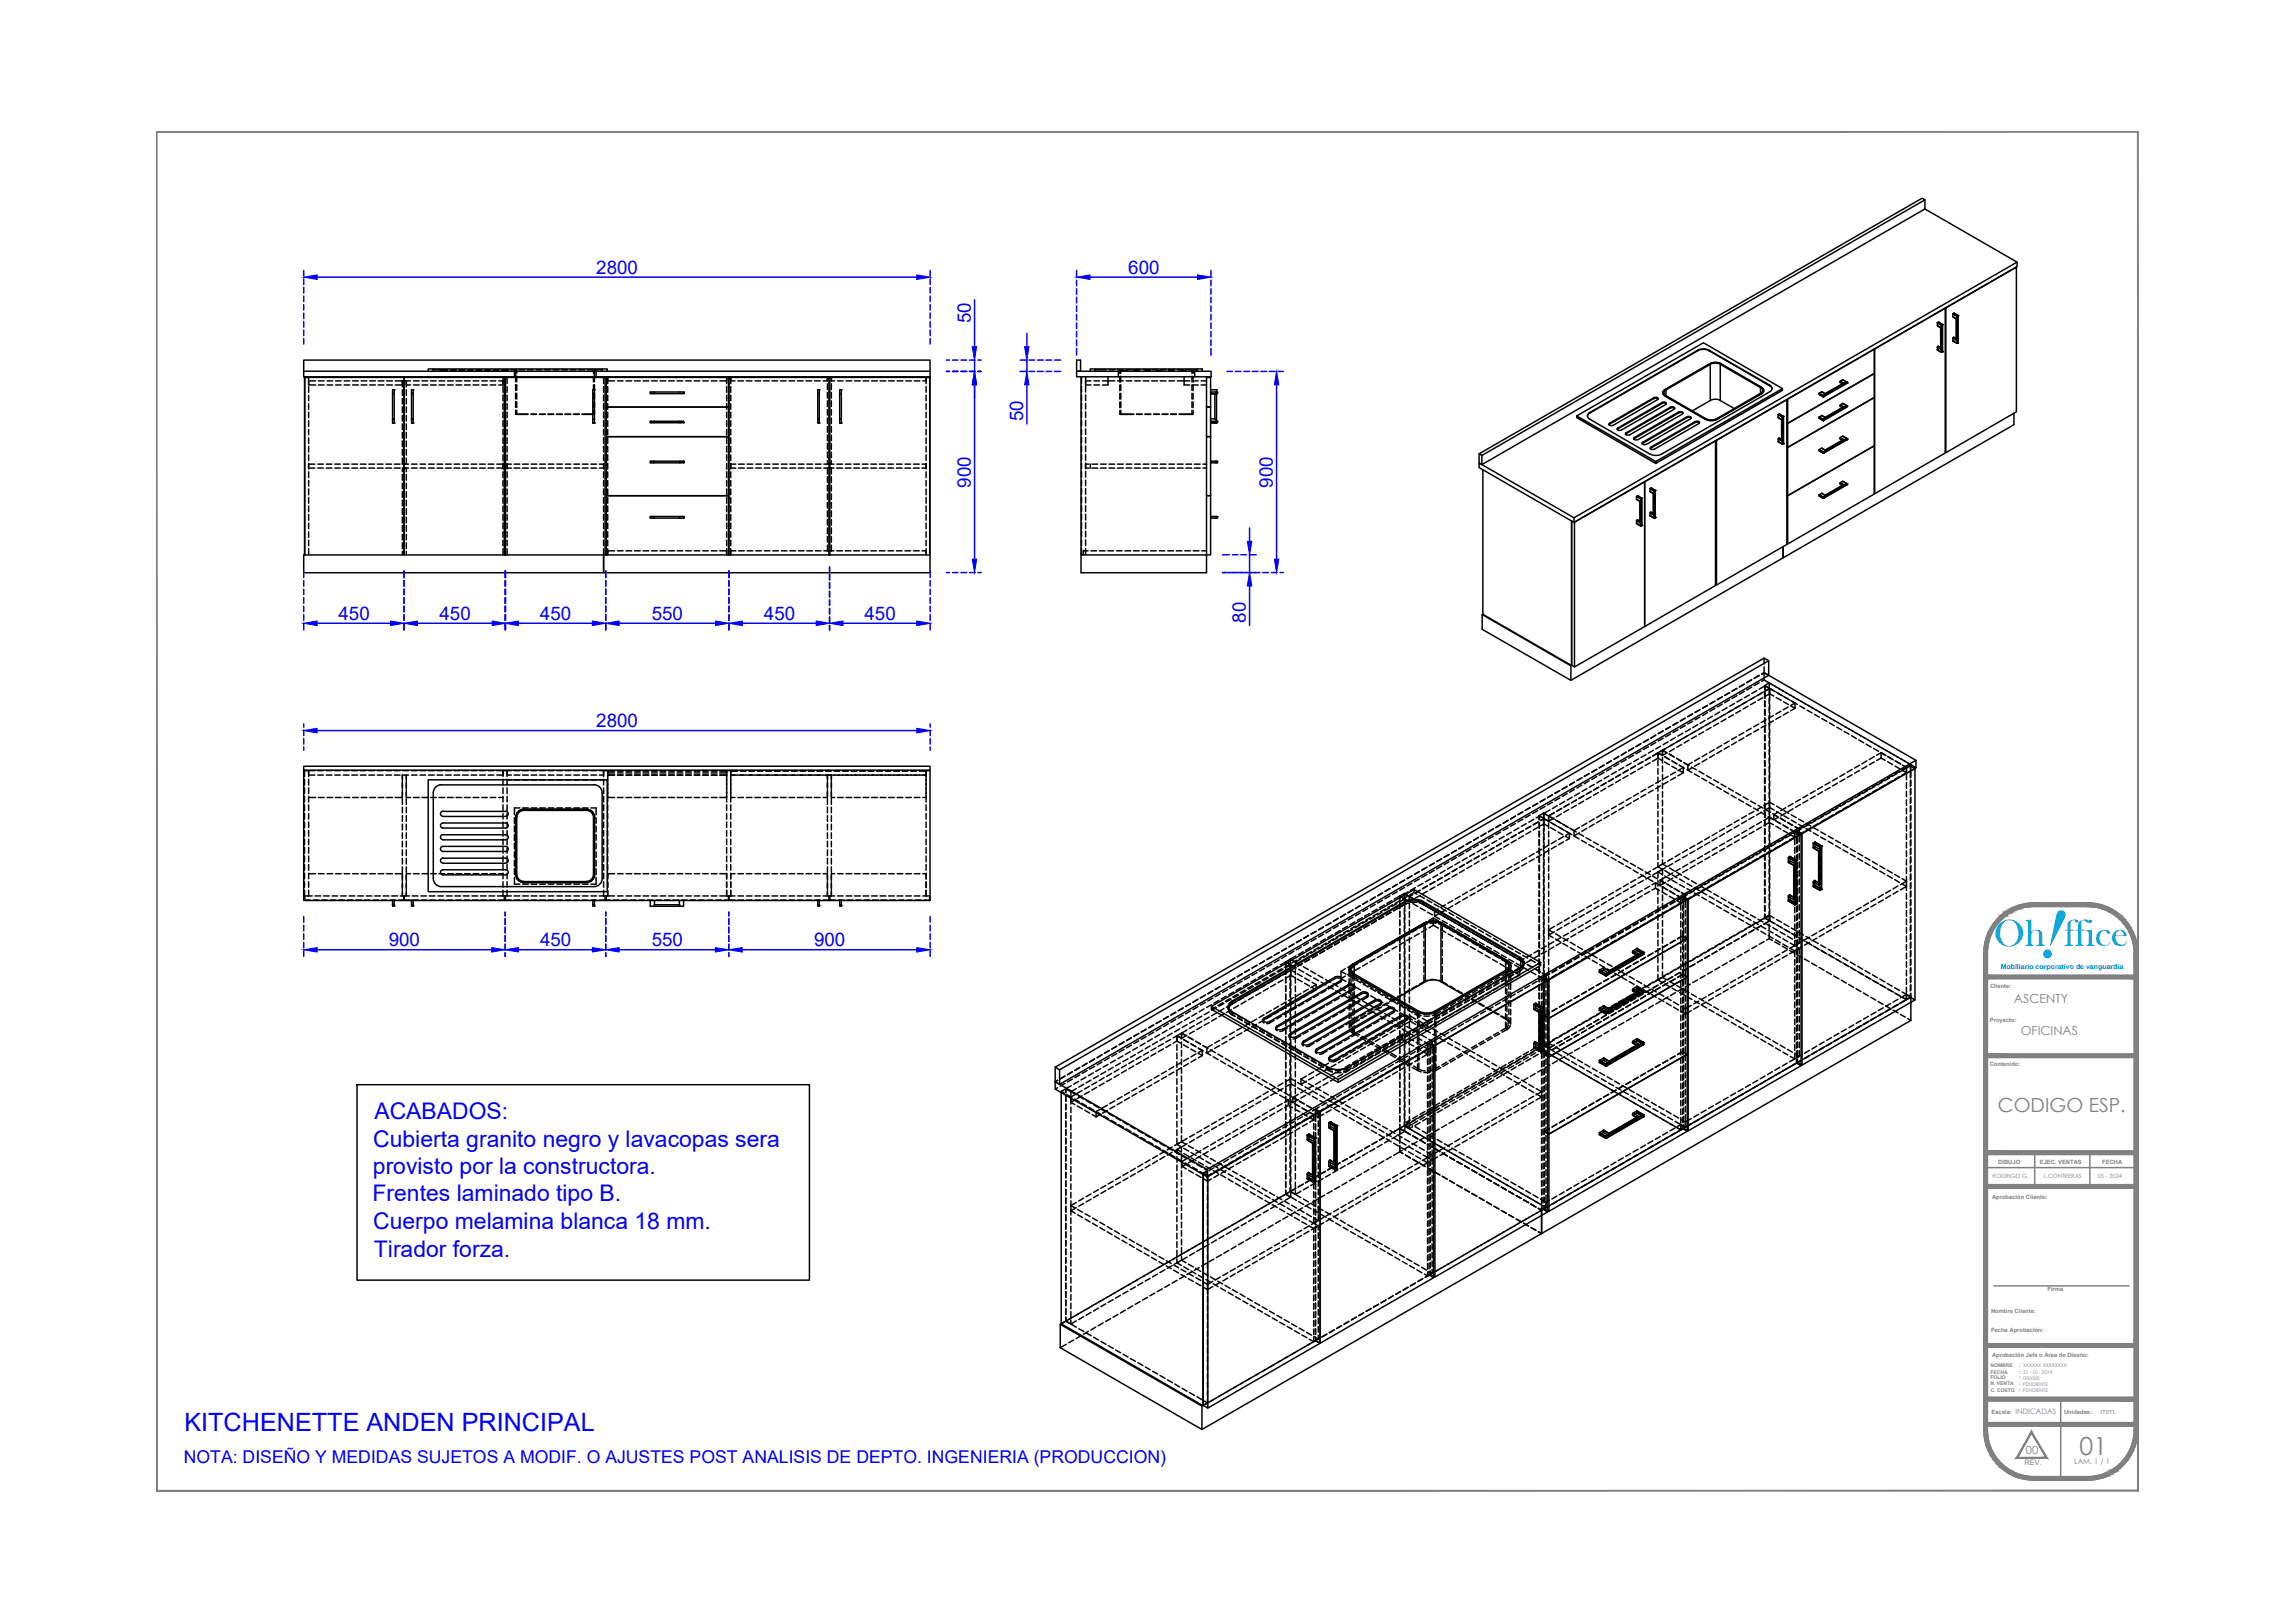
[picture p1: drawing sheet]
<svg xmlns="http://www.w3.org/2000/svg" width="297mm" height="210mm" viewBox="0 0 297 210" stroke-linecap="round" stroke-linejoin="round" font-family="sans-serif">
<defs><g id="words">
<text font-size="9.5" fill="#00a5dd" x="263.6" y="123.5" transform="rotate(19 263.6 123.5)">!</text>
<text font-size="5" fill="#00a5dd" x="258" y="122.4">Oh ffice</text>
<text font-size="3.3" fill="#00f" x="23.9" y="185.2">KITCHENETTE ANDEN PRINCIPAL</text>
<text font-size="3.2" fill="#808080" x="269" y="188.2">01</text>
<g font-size="3" fill="#00f">
<text x="48.3" y="148.4">Cubierta granito negro y lavacopas sera</text>
<text x="48.4" y="144.8">ACABADOS:</text>
<text x="48.2" y="155.5">Frentes laminado tipo B.</text>
<text x="48.2" y="151.9">provisto por la constructora.</text>
<text x="48.3" y="159">Cuerpo melamina blanca 18 mm.</text>
<text x="48.4" y="162.6">Tirador forza.</text>
</g>
<text font-size="2.5" fill="#808080" x="258.5" y="143.9">CODIGO ESP.</text>
<g font-size="2.4" fill="#00f">
<text x="77.1" y="35.4">2800</text>
<text x="146" y="35.4">600</text>
<text x="125.6" y="41.8" transform="rotate(-90 125.6 41.8)">50</text>
<text x="132.4" y="54.5" transform="rotate(-90 132.4 54.5)">50</text>
<text x="125.6" y="63.1" transform="rotate(-90 125.6 63.1)">900</text>
<text x="164.7" y="63.1" transform="rotate(-90 164.7 63.1)">900</text>
<text x="43.8" y="80.2">450</text>
<text x="56.9" y="80.2">450</text>
<text x="69.9" y="80.2">450</text>
<text x="84.3" y="80.2">550</text>
<text x="98.8" y="80.2">450</text>
<text x="111.9" y="80.2">450</text>
<text x="161.2" y="80.6" transform="rotate(-90 161.2 80.6)">80</text>
<text x="77.1" y="94.1">2800</text>
<text x="50.3" y="122.5">900</text>
<text x="69.9" y="122.5">450</text>
<text x="84.3" y="122.5">550</text>
<text x="105.3" y="122.5">900</text>
</g>
<text font-size="2.3" fill="#00f" x="23.8" y="189.3">NOTA: DISEÑO Y MEDIDAS SUJETOS A MODIF. O AJUSTES POST ANALISIS DE DEPTO. INGENIERIA (PRODUCCION)</text>
<g font-size="1.6" fill="#808080">
<text x="260.5" y="129.7">ASCENTY</text>
<text x="261.4" y="133.9">OFICINAS</text>
</g>
<text font-size="1.5" fill="#808080" x="262.1" y="188.2">00</text>
<g font-size="1" fill="#808080">
<text x="260.7" y="183">INDICADAS</text>
<text x="271.8" y="183">mm.</text>
<text x="261.9" y="189.6">REV.</text>
<text x="268.4" y="189.5">LAM. 1 / 1</text>
</g>
<text font-size=".9" fill="#00a5dd" x="258.8" y="125.4">Mobiliario corporativo de vanguardia</text>
<g font-size=".8" fill="#808080">
<text x="257.5" y="127.8">Cliente:</text>
<text x="257.4" y="137.9">Contenido:</text>
<text x="257.4" y="132.3">Proyecto:</text>
<text x="257.7" y="155.1">Aprobación Cliente:</text>
<text x="257.8" y="152.4">RODRIGO G.</text>
<text x="258.5" y="150.6">DIBUJO</text>
<text x="263.9" y="150.6">EJEC. VENTAS</text>
<text x="264.4" y="152.4">L.CONTRERAS</text>
<text x="271.4" y="152.4">05 - 2024</text>
<text x="272" y="150.6">FECHA</text>
<text x="264.9" y="167">Firma</text>
<text x="257.6" y="169.9">Nombre Cliente:</text>
<text x="257.6" y="172.3">Fecha Aprobación:</text>
<text x="257.7" y="175.6">Aprobación Jefe o Área de Diseño:</text>
<text x="257.6" y="183">Escala:</text>
<text x="267" y="183">Unidades:</text>
</g>
<g font-size=".6" fill="#808080">
<text x="257.5" y="177">NOMBRE</text>
<text x="257.5" y="177.8">FECHA</text>
<text x="257.5" y="178.5">FOLIO</text>
<text x="257.5" y="179.3">N. VENTA</text>
<text x="261.2" y="177">: XXXXXX XXXXXXXX</text>
<text x="261.2" y="177.8">: 21 - 01- 2019</text>
<text x="261.2" y="178.5">: 000000</text>
<text x="261.2" y="179.3">: PENDIENTE</text>
<text x="257.5" y="180.1">C. COSTO</text>
<text x="261.2" y="180.1">: PENDIENTE</text>
</g>
</g></defs>
<!-- layer: MD_Hidden -->
<g fill="none" stroke="#000" stroke-width=".19">
<path d="M39.9 48.8v.8M39.9 50v.8M39.9 51.1v.8M39.9 52.2v.8M39.9 53.3v.8M39.9 54.4v.8M39.9 55.6v.7M39.9 56.7v.7M39.9 57.8v.7M39.9 58.9v.7M39.9 60v.7M40.8 49.3h-.9v.5h.9"/>
<path d="M41.2 49.3h.7M41.2 49.8h.7M42.3 49.3h.7M42.3 49.8h.7M43.4 49.3h.7M43.4 49.8h.7M44.5 49.3h.7M44.5 49.8h.7M45.6 49.3h.8M45.6 49.8h.8M46.7 49.3h.8M46.7 49.8h.8"/>
<path d="M47.8 49.3h.8M47.8 49.8h.8M48.9 49.3h.8M48.9 49.8h.8M50 49.3h.8M50 49.8h.8M50.8 54.3v-.1l.2 .1M50.8 50.9a.11 .11 0 0 0 .1 .1 .11 .11 0 0 0 .1-.1M51.1 49.3h1v.5h-1M52.1 59.3v.8h.8M52.1 50.4v.8M52.1 51.6v.7"/>
<path d="M52.1 52.7v.7M52.1 53.8v.7M52.1 54.9v.7M52.1 56v.7M52.1 57.1v.7M52.1 58.2v.7M52.6 50.4v.8M52.6 51.6v.7M52.6 52.7v.7M52.6 53.8v.7M52.6 54.9v.7M52.6 56v.7"/>
<path d="M52.6 57.1v.7M52.6 58.2v.7M52.6 59.3v.8M53.1 49.8h-.5v-.5v.8M53.1 49.3h-1v.8M53.2 54.3l.1-.1 .2 .1M53.2 50.9l.1 .1 .2-.1M53.5 49.3h.7M53.5 49.8h.7M54.6 49.3h.7M54.6 49.8h.7M55.7 49.3h.7"/>
<path d="M55.7 49.8h.7M56.1 47.7v.3v-.1h1.9M56.8 49.3h.7M56.8 49.8h.7M57 47.9v.1h.9M57.9 49.3h.7M57.9 49.8h.7M58.2 48h.8M58.3 47.9h.8M59 49.3h.7M59 49.8h.7M59.3 48h.8"/>
<path d="M59.4 47.9h.8M60.1 49.3h.7M60.1 49.8h.7M60.4 48h.8M60.5 47.9h.8M61.2 49.3h.7M61.2 49.8h.7M61.5 48h.8M61.6 47.9h.8M62.3 49.3h.7M62.3 49.8h.7M62.6 48h.8"/>
<path d="M62.7 47.9h.8M63.4 49.3h.7M63.4 49.8h.7M63.7 48h.8M63.8 47.9h.8M64.5 49.3h.6v.5h-.6M64.9 47.9h.8M65.1 48.8v.8M65.1 50v.8M65.1 51.1v.8M65.1 52.2v.8M65.1 53.3v.8"/>
<path d="M65.1 54.4v.8M65.1 55.6v.7M65.1 56.7v.7M65.1 57.8v.7M65.1 58.9v.7M65.1 60v.7M65.6 48.8v.8M65.6 50v.8M65.6 51.1v.8M65.6 52.2v.8M65.6 53.3v.8M65.6 54.4v.8"/>
<path d="M65.6 55.6v.7M65.6 56.7v.7M65.6 57.8v.7M65.6 58.9v.7M65.6 60v.7M65.8 47.9v.1h-1M66 47.9h.8M66.6 48v.8M66.7 53.1v.5h1.6M66.7 47.9v.9M66.7 48.8v.6M66.7 49.8v.7"/>
<path d="M66.7 50.9v.7M66.7 52v.7M66.9 53.1v.5h1.4M66.9 47.9v.4M66.9 48.7v.7M66.9 49.8v.7M66.9 50.9v.7M66.9 52v.7M67.1 47.9h.8M68.2 47.9h.8M68.7 53.6h.7M69.4 47.9h.7"/>
<path d="M69.8 53.6h.7M70.5 47.9h.7M70.9 53.6h.7M71.6 47.9h.7M72 53.6h.7M72.7 47.9h.7M73.1 53.6h.7M73.8 47.9h.7M74.2 53.6h.7M74.9 47.9h.7M76.7 54.3a.11 .11 0 0 1 .1-.1 .11 .11 0 0 1 .1 .1M76.7 50.9l.1 .1 .1-.1v.7"/>
<path d="M76.8 53.1v.5h-1.5M76.8 47.9v.4M76.8 48.7v.7M76.8 49.8v.7M76.8 50.9v.7M76.8 52v.7M76.9 53.1v.5h-1.6M76.9 47.9v.9M76.9 48.8v.6M76.9 49.8v.7M76.9 52v.7M77.1 48v.8"/>
<path d="M77.9 47.7v.3v-.1h-1.9M78.1 48.8v.8M78.1 50v.8M78.1 51.1v.8M78.1 52.2v.8M78.1 53.3v.8M78.1 54.4v.8M78.1 55.6v.7M78.1 56.7v.7M78.1 57.8v.7M78.1 58.9v.7M78.1 60v.7"/>
<path d="M78.6 48.8v.8M78.6 50v.8M78.6 51.1v.8M78.6 52.2v.8M78.6 53.3v.8M78.6 54.4v.8M78.6 55.6v.7M78.6 56.7v.7M78.6 57.8v.7M78.6 58.9v.7M78.6 60v.7M78.6 49.3h.9"/>
<path d="M79.9 49.3h.7M81 49.3h.7M82.1 49.3h.7M83.2 49.3h.7M84.3 49.3h.7M84.6 59.7h.1l-.1 .2M84.6 54.5l.1 .1-.1 .1M84.6 50.7a.11 .11 0 0 1 .1 .1 .11 .11 0 0 1-.1 .1M85.4 49.3h.7M86.5 49.3h.7M87.6 49.3h.7M88 59.7l-.1 .1 .1 .1"/>
<path d="M88 54.5l-.1 .1 .1 .1M88 50.7l-.1 .1 .1 .1M88.7 49.3h.7M89.8 49.3h.7M90.9 49.3h.7M92 49.3h.8M93.1 49.3h.9M94 48.8v.8M94 50v.8M94 51.1v.8M94 52.2v.8M94 53.3v.8"/>
<path d="M94 54.4v.8M94 55.6v.7M94 56.7v.7M94 57.8v.7M94 58.9v.7M94 60v.7M94.5 48.8v.8M94.5 50v.8M94.5 51.1v.8M94.5 52.2v.8M94.5 53.3v.8M94.5 54.4v.8"/>
<path d="M94.5 55.6v.7M94.5 56.7v.7M94.5 57.8v.7M94.5 58.9v.7M94.5 60v.7M94.5 49.3h.6M95.5 49.3h.7M96.6 49.3h.7M97.7 49.3h.7M98.8 49.3h.7M99.9 49.3h.7M101 49.3h.7"/>
<path d="M102.1 49.3h.7M103.2 49.3h.7M104.3 49.3h.7M105.4 49.3h.7M105.8 54.3v-.1l.2 .1M105.8 50.9l.1 .1 .1-.1M106.5 49.3h.5M107 48.8v.5M107 49.7v.7M107 50.8v.7M107 51.9v.7M107 53v.7"/>
<path d="M107 54.1v.7M107 55.2v.7M107 56.3v.7M107 57.4v.7M107 58.5v.7M107 59.6v.5M107.6 48.8v.5M107.6 49.7v.7M107.6 50.8v.7M107.6 51.9v.7M107.6 53v.7M107.6 54.1v.7"/>
<path d="M107.6 55.2v.7M107.6 56.3v.7M107.6 57.4v.7M107.6 58.5v.7M107.6 59.6v.5M107.6 49.3h.4M108.4 49.3h.7M108.6 54.3l.1-.1 .1 .1M108.6 50.9l.1 .1 .1-.1M109.5 49.3h.7M110.6 49.3h.7M111.7 49.3h.7"/>
<path d="M112.8 49.3h.7M113.9 49.3h.7M115 49.3h.7M116.1 49.3h.7M117.2 49.3h.7M118.3 49.3h.7M119.4 49.3h.4M119.8 48.8v.8M119.8 50v.8M119.8 51.1v.8M119.8 52.2v.8M119.8 53.3v.8"/>
<path d="M119.8 54.4v.8M119.8 55.6v.7M119.8 56.7v.7M119.8 57.8v.7M119.8 58.9v.7M119.8 60v.7M139.9 48.8v.8M139.9 50v.7M139.9 51.1v.7M139.9 52.2v.7M139.9 53.3v.7M139.9 54.4v.7"/>
<path d="M139.9 55.5v.7M139.9 56.6v.7M139.9 57.7v.8M139.9 58.8v.8M139.9 59.9v.8M140.4 49.3h.7M140.4 48.8v1h.7M140.4 50v.7M140.4 51.1v.7M140.4 52.2v.7M140.4 53.3v.7M140.4 54.4v.7"/>
<path d="M140.4 55.5v.7M140.4 56.6v.7M140.4 57.7v.8M140.4 58.8v.8M140.4 59.9v.8M141.5 49.3h.7M141.5 49.8h.7M141.7 47.7v.3v-.1h1.4M142.6 49.3h1.6M143.3 48.8v1h-.7M143.5 47.9h.7M144.6 49.3h.7"/>
<path d="M144.6 47.9h.7M144.7 48v.8M144.9 53.1v.5h1.8M144.9 47.9v.4M144.9 48.7v.8M144.9 49.8v.8M144.9 50.9v.8M144.9 52v.8M145 53.1v.5h1.7M145 47.9v.4M145 48.7v.7M145 49.8v.7"/>
<path d="M145 50.9v.7M145 52v.7M145.1 47.9v.1h.7v-.1M145.7 49.3h.7M145.7 47.9h.7M146.6 47.9v.1h.7v-.1M146.8 49.3h.7M146.8 47.9h.8M147 53.6h.8M147.9 49.3h.7M147.9 47.9h.8M148.1 53.6h.8"/>
<path d="M148.2 47.9v.1h.6v-.1M149 49.3h.7M149 47.9h.8M149.3 53.6h.7M149.7 47.9v.1h.6v-.1M150.1 49.3h.7M150.1 47.9h.8M150.4 53.6h.7M151.2 47.9v.1h.6v-.1M151.2 49.3h.7M151.2 47.9h.8M151.5 53.6h.7"/>
<path d="M152.3 47.9h.8M152.7 47.9v.1h.7v-.1M153.2 48.8v.5h-.9M153.9 49.3h-.7v.5h.7M154.2 53.1v.5h-1.6M154.2 47.9v.4M154.2 48.7v.7M154.2 49.8v.7M154.2 50.9v.7M154.2 52v.7M154.3 49.3h.7M154.3 49.8h.7"/>
<path d="M154.4 53.1v.5h-1.8M154.4 47.9v.4M154.4 48.7v.8M154.4 49.8v.8M154.4 50.9v.8M154.4 52v.8M154.6 48v.8M154.9 47.7v.3v-.1h-1.5M155.4 49.3h.7M155.4 49.8h.7M156.1 52.7h.5M156.1 56.5h.5"/>
<path d="M157.3 59.7h-.1l.1 .2M157.3 54.5l-.1 .1 .1 .1M157.3 50.7l-.1 .1 .1 .1M157.4 54.5h-.7v.2h.7M157.4 50.7h-.7v.2h.7M157.4 54.5h.1M157.4 50.7v.1M157.4 59.7h.1M39.9 60.6h.8M39.9 60.1h.8M39.9 61.1v.7M39.9 62.2v.7"/>
<path d="M39.9 63.3v.7M39.9 64.4v.7M39.9 65.5v.7M39.9 66.6v.7M39.9 67.7v.7M39.9 68.8v.7M39.9 69.9v.7M39.9 71v.8M41.1 60.6h.7M41.1 60.1h.7M42.2 60.6h.7M42.2 60.1h.7"/>
<path d="M43.3 60.6h.7M43.3 60.1h.7M44.4 60.6h.8M44.4 60.1h.8M45.5 60.6h.8M45.5 60.1h.8M46.6 60.6h.8M46.6 60.1h.8M47.7 60.6h.8M47.7 60.1h.8M48.8 60.6h.8M48.8 60.1h.8"/>
<path d="M49.9 60.6h.8M49.9 60.1h.8M51 60.6h.8M51 60.1h.8M52.1 61v-.4h.5v.4M52.1 61.4v.7M52.1 62.5v.7M52.1 63.6v.8M52.1 64.7v.8M52.1 65.8v.8M52.1 66.9v.8M52.1 68v.8"/>
<path d="M52.1 69.1v.8M52.1 70.2v.8M52.1 71.3v.5M52.1 60.6h.8M52.6 61.4v.7M52.6 62.5v.7M52.6 63.6v.8M52.6 64.7v.8M52.6 65.8v.8M52.6 66.9v.8M52.6 68v.8M52.6 69.1v.8"/>
<path d="M52.6 70.2v.8M52.6 71.3v.5M53.2 60.6h.8M53.2 60.1h.8M54.3 60.6h.8M54.3 60.1h.8M55.4 60.6h.8M55.4 60.1h.8M56.5 60.6h.8M56.5 60.1h.8M57.6 60.6h.8M57.6 60.1h.8"/>
<path d="M58.7 60.6h.8M58.7 60.1h.8M59.8 60.6h.8M59.8 60.1h.8M60.9 60.6h.8M60.9 60.1h.8M62 60.6h.8M62 60.1h.8M63.1 60.6h.8M63.1 60.1h.8M64.3 60.6h.8M64.3 60.1h.8"/>
<path d="M65.1 61.1v.7M65.1 62.2v.7M65.1 63.3v.7M65.1 64.4v.7M65.1 65.5v.7M65.1 66.6v.7M65.1 67.7v.7M65.1 68.8v.7M65.1 69.9v.7M65.1 71v.8M65.6 60.6h.6M65.6 60.1h.6"/>
<path d="M65.6 61.1v.7M65.6 62.2v.7M65.6 63.3v.7M65.6 64.4v.7M65.6 65.5v.7M65.6 66.6v.7M65.6 67.7v.7M65.6 68.8v.7M65.6 69.9v.7M65.6 71v.8M66.5 60.6h.8M66.5 60.1h.8"/>
<path d="M67.6 60.6h.8M67.6 60.1h.8M68.7 60.6h.8M68.7 60.1h.8M69.8 60.6h.8M69.8 60.1h.8M70.9 60.6h.8M70.9 60.1h.8M72 60.6h.8M72 60.1h.8M73.1 60.6h.8M73.1 60.1h.8"/>
<path d="M74.2 60.6h.8M74.2 60.1h.8M75.3 60.6h.8M75.3 60.1h.8M76.4 60.6h.8M76.4 60.1h.8M77.5 60.6h.6M77.5 60.1h.6M78.1 61.1v.7M78.1 62.2v.7M78.1 63.3v.7M78.1 64.4v.7"/>
<path d="M78.1 65.5v.7M78.1 66.6v.7M78.1 67.7v.7M78.1 68.8v.7M78.1 69.9v.7M78.1 71v.8M78.6 71.3h.9M78.6 61.1v.7M78.6 62.2v.7M78.6 63.3v.7M78.6 64.4v.7M78.6 65.5v.7"/>
<path d="M78.6 66.6v.7M78.6 67.7v.7M78.6 68.8v.7M78.6 69.9v.7M78.6 71v.8M79.9 71.3h.7M81 71.3h.7M82.1 71.3h.7M83.2 71.3h.7M84.3 71.3h.7M84.6 66.8l.1 .1-.1 .1M85.4 71.3h.7"/>
<path d="M86.5 71.3h.7M87.6 71.3h.7M88 66.8l-.1 .1 .1 .1M88.7 71.3h.7M89.8 71.3h.7M90.9 71.3h.7M92 71.3h.8M93.1 71.3h.9M94 61.1v.7M94 62.2v.7M94 63.3v.7M94 64.4v.7"/>
<path d="M94 65.5v.7M94 66.6v.7M94 67.7v.7M94 68.8v.7M94 69.9v.7M94 71v.8M94.5 61.1v.7M94.5 62.2v.7M94.5 63.3v.7M94.5 64.4v.7M94.5 65.5v.7M94.5 66.6v.7"/>
<path d="M94.5 67.7v.7M94.5 68.8v.7M94.5 69.9v.7M94.5 71v.8M94.5 71.3h.7M94.5 60.6h.7M94.5 60.1h.7M95.6 71.3h.7M95.6 60.6h.7M95.6 60.1h.7M96.7 71.3h.7M96.7 60.6h.7"/>
<path d="M96.7 60.1h.7M97.8 71.3h.7M97.8 60.6h.7M97.8 60.1h.7M98.9 71.3h.7M98.9 60.6h.7M98.9 60.1h.7M100 71.3h.7M100 60.6h.7M100 60.1h.7M101.1 71.3h.7M101.1 60.6h.7"/>
<path d="M101.1 60.1h.7M102.2 71.3h.7M102.2 60.6h.7M102.2 60.1h.7M103.3 71.3h.7M103.3 60.6h.7M103.3 60.1h.7M104.4 71.3h.7M104.4 60.6h.7M104.4 60.1h.7M105.5 71.3h.7M105.5 60.6h.7"/>
<path d="M105.5 60.1h.7M106.6 71.3h.6M106.6 60.6h.6M106.6 60.1h.6M107 60.6v.7M107 61.7v.7M107 62.8v.7M107 63.9v.7M107 65v.8M107 66.1v.8M107 67.2v.8M107 68.3v.8"/>
<path d="M107 69.4v.8M107 70.5v.8M107.4 71.3h.5M107.4 60.6h.5M107.4 60.1h.5M107.6 60.6v.7M107.6 61.7v.7M107.6 62.8v.7M107.6 63.9v.7M107.6 65v.8M107.6 66.1v.8M107.6 67.2v.8"/>
<path d="M107.6 68.3v.8M107.6 69.4v.8M107.6 70.5v.8M108.3 71.3h.7M108.3 60.6h.7M108.3 60.1h.7M109.4 71.3h.7M109.4 60.6h.7M109.4 60.1h.7M110.5 71.3h.7M110.5 60.6h.7M110.5 60.1h.7"/>
<path d="M111.6 71.3h.7M111.6 60.6h.7M111.6 60.1h.7M112.7 71.3h.7M112.7 60.6h.7M112.7 60.1h.7M113.8 71.3h.7M113.8 60.6h.7M113.8 60.1h.7M114.9 71.3h.7M114.9 60.6h.7M114.9 60.1h.7"/>
<path d="M116 71.3h.7M116 60.6h.7M116 60.1h.7M117.1 71.3h.7M117.1 60.6h.7M117.1 60.1h.7M118.2 71.3h.7M118.2 60.6h.7M118.2 60.1h.7M119.3 71.3h.5M119.3 60.6h.5M119.3 60.1h.5"/>
<path d="M119.8 61.1v.7M119.8 62.2v.7M119.8 63.3v.7M119.8 64.4v.7M119.8 65.5v.7M119.8 66.6v.7M119.8 67.7v.7M119.8 68.8v.7M119.8 69.9v.7M119.8 71v.8M139.9 61v.8M139.9 62.1v.8"/>
<path d="M139.9 63.2v.8M139.9 64.3v.8M139.9 65.4v.8M139.9 66.5v.8M139.9 67.6v.8M139.9 68.7v.8M139.9 69.9v.7M139.9 71v.8M140.4 60.6h.5M140.4 60.1h.5M140.4 61v.8M140.4 62.1v.8"/>
<path d="M140.4 63.2v.8M140.4 64.3v.8M140.4 65.4v.8M140.4 66.5v.8M140.4 67.6v.8M140.4 68.7v.8M140.4 69.9v.7M140.4 71v.8M140.8 71.3h-.6v.5M141.1 60.1v.5M141.1 71.3h.8M141.3 60.6h.7"/>
<path d="M141.3 60.1h.7M142.2 71.3h.8M142.4 60.6h.7M142.4 60.1h.7M143.3 71.3h.8M143.5 60.6h.7M143.5 60.1h.7M144.4 71.3h.8M144.6 60.6h.7M144.6 60.1h.7M145.5 71.3h.8M145.7 60.6h.7"/>
<path d="M145.7 60.1h.7M146.6 71.3h.8M146.8 60.6h.7M146.8 60.1h.7M147.8 71.3h.7M147.9 60.6h.7M147.9 60.1h.7M148.9 71.3h.7M149 60.6h.7M149 60.1h.7M150 71.3h.7M150.1 60.6h.7"/>
<path d="M150.1 60.1h.7M151.1 71.3h.7M151.2 60.6h.7M151.2 60.1h.7M152.2 71.3h.7M152.3 60.6h.8M152.3 60.1h.8M153.3 71.3h.7M153.4 60.6h.8M153.4 60.1h.8M154.4 71.3h.7M154.5 60.6h.8"/>
<path d="M154.5 60.1h.8M155.5 71.3h.6M155.6 60.6h.5M155.6 60.1h.5M156.1 64.1h.5M157.3 66.8l-.1 .1 .1 .1M157.4 66.9h.1M39.3 99.7h1.4M39.4 99.7v.8M39.9 99.7v.8M41.1 99.7h.7M42.2 99.7h.7"/>
<path d="M43.3 99.7h.7M44.4 99.7h.8M45.5 99.7h.8M46.6 99.7h.8M47.7 99.7h.8M48.8 99.7h.8M49.9 99.7h.8M51 99.7h.8M52.1 99.7h.8M53.2 99.7h.8M54.3 99.7h.8M55.4 99.7h.8"/>
<path d="M56.5 99.7h.8M57.6 99.7h.8M58.7 99.7h.8M59.8 99.7h.8M60.9 99.7h.8M62 99.7h.8M63.1 99.7h.8M64.3 99.7h.8v.6h-.8M66.2 99.7h-1.1v.8M66.5 99.7h.8M67.6 99.7h.8M68.7 99.7h.8"/>
<path d="M69.8 99.7h.8M70.9 99.7h.8M72 99.7h.8M73.1 99.7h.8M74.2 99.7h.8M75.3 99.7h.8M76.4 99.7h.8M77.5 99.7h.6v.6h-.6M78.6 99.7v4.1M78.6 99.8h.9M79.5 99.7h-1.4v.8M79.9 99.7h.7"/>
<path d="M79.9 99.8h.7M81 99.7h.7M81 99.8h.7M82.1 99.7h.7M82.1 99.8h.7M83.2 99.7h.7M83.2 99.8h.7M84.3 99.7h.7M84.3 99.8h.7M85.4 99.7h.7M85.4 99.8h.7M86.5 99.7h.7"/>
<path d="M86.5 99.8h.7M87.6 99.7h.7M87.6 99.8h.7M88.7 99.7h.7M88.7 99.8h.7M89.8 99.7h.7M89.8 99.8h.7M90.9 99.7h.7M90.9 99.8h.7M92 99.7h.8M92 99.8h.8M93.1 99.7h2.3"/>
<path d="M93.1 99.8h.9M94 99.7v4.1M94.5 99.7v4.1M94.5 99.8h.9M95.8 99.7h.7M95.8 99.8h.7M96.9 99.7h.7M96.9 99.8h.7M98 99.7h.7M98 99.8h.7M99.1 99.7h.7M99.1 99.8h.7"/>
<path d="M100.2 99.7h.7M100.2 99.8h.7M101.3 99.7h.7M101.3 99.8h.7M102.4 99.7h.7M102.4 99.8h.7M103.5 99.7h.7M103.5 99.8h.7M104.6 99.7h.7M104.6 99.8h.7M105.7 99.7h.7M105.7 99.8h.7"/>
<path d="M106.8 99.7h.7M106.8 99.8h.7M107.9 99.7h.7M107.9 99.8h.7M109 99.7h.7M109 99.8h.7M110.1 99.7h.8M110.1 99.8h.8M111.2 99.7h.8M111.2 99.8h.8M112.3 99.7h.8M112.3 99.8h.8"/>
<path d="M113.4 99.7h.8M113.4 99.8h.8M114.5 99.7h.8M114.5 99.8h.8M115.6 99.7h.8M115.6 99.8h.8M116.7 99.7h.8M116.7 99.8h.8M117.8 99.7h.8M117.8 99.8h.8M118.9 99.7h1.4M118.9 99.8h.9"/>
<path d="M119.8 99.7v4.1M206.6 99.6l-.7 .3M207.5 99l-.6 .4M207.5 99.9l-.6 .4M208.5 98.4l-.7 .4M208.5 99.4l-.7 .4M209.1 99.9l-.6 .3M209.4 97.9l-.6 .4M209.4 98.8l-.6 .4M210.1 99.3l-.7 .4M210.4 97.3l-.7 .4M210.4 98.3l-.7 .4"/>
<path d="M210.6 99.7l-.6 .3M210.7 99.6l-.7 .4M211 98.8l-.6 .3M211.3 96.8l-.6 .4M211.3 97.7l-.6 .4M211.6 99.1l-.7 .4M211.6 99.8l-.7 .4M211.6 99.1l-.6 .4M212 98.2l-.6 .4M212.3 96.2l-.6 .4M212.3 97.2l-.6 .4M212.5 99.3l-.6 .3"/>
<path d="M212.5 98.6l-.6 .3M212.6 98.5l-.7 .4M212.9 97.7l-.6 .3M213.3 95.7l-.7 .4M213.3 96.6l-.7 .4M213.5 98.7l-.7 .4M213.5 98l-.7 .4M213.5 98l-.6 .4M213.9 97.1l-.6 .4M214.2 95.1l-.6 .4M214.2 96.1l-.6 .3M214.5 97.4l-.6 .4"/>
<path d="M214.5 97.4v.6M214.5 98.4v.7M214.5 99.5v.7M214.5 97.4l.6 .4M214.5 98.1l-.7 .4M214.5 97.4l-.7 .4M214.8 96.6l-.6 .3M215 97.7l-.5-.3v.7l.5 .3M215.1 97.1v.6M215.1 98v.8M215.1 99.1v.8M215.1 97.1l-.6 .3"/>
<path d="M215.1 97.1l.6 .3M215.1 97.1l.5 .3M215.2 94.6l-.7 .3M215.2 95.5l-.7 .4M215.3 97.9l.7 .4M215.3 98.6l.7 .4M215.4 96.9l-.6 .4M215.7 96.8l-.6 .3v.7l.6-.4M215.8 96l-.6 .4M215.9 97.6l.7 .4M216.1 94l-.6 .4M216.1 95l-.6 .3"/>
<path d="M216.3 98.5l.6 .3M216.3 99.2l.6 .3M216.3 98.5l.7 .4M216.4 96.3l-.6 .4M216.6 96.2l-.6 .4M216.6 96.9l-.6 .4M216.8 95.4l-.7 .4M216.8 99.9l-.7 .4M216.9 98.1l.7 .4M217.1 93.5l-.7 .3M217.1 94.4l-.7 .4M217.2 99l.6 .3"/>
<path d="M217.3 99.1l.6 .3M217.6 95.7l-.9 .5M217.6 96.3l-.7 .4M217.7 94.9l-.6 .4M217.8 99.3v.7l-.6-.3M217.8 99.3l-.7 .4M217.8 98.7l.6 .3M217.9 98.7l.6 .4M218 92.9l-.6 .4M218 93.9l-.6 .3M218.3 99.6l.6 .4M218.3 95.2l-.6 .4"/>
<path d="M218.5 95.1l-.6 .4M218.5 95.8l-.6 .4M218.7 94.3l-.7 .4M218.8 99.3l.7 .3M218.9 98.7l-.5 .3v.7l.5-.4M219 92.4l-.7 .3M219 93.3l-.7 .4M219.3 94.7l-.7 .4M219.5 94.6l-.7 .3M219.5 95.2l-.7 .4M219.6 93.8l-.6 .4M219.8 99.8l.6 .4"/>
<path d="M219.9 98.8l-.7 .4M219.9 98.1l-.7 .4M219.9 91.8l-.6 .4M219.9 92.8l-.6 .3M220.2 94.1l-.6 .4M220.4 94l-.6 .4M220.4 94.7l-.6 .4M220.6 93.2l-.7 .4M220.8 97.6l-.6 .3M220.8 98.2l-.6 .4M220.9 91.3l-.6 .3M220.9 92.2l-.6 .4"/>
<path d="M221.2 93.6l-.7 .4M221.4 93.5l-.7 .3M221.4 94.1l-.7 .4M221.5 92.7l-.6 .4M221.8 97l-.6 .4M221.8 97.7l-.6 .4M221.9 90.7l-.7 .4M221.9 91.7l-.7 .3M222.1 93l-.6 .4M222.3 92.9l-.6 .4M222.3 93.6l-.6 .4M222.5 92.1l-.6 .4"/>
<path d="M222.7 96.4l-.6 .4M222.7 97.1l-.6 .4M222.8 90.2l-.6 .3M222.8 91.1l-.6 .4M223.1 92.5l-.7 .4M223.3 92.4l-.6 .3M223.3 93l-.6 .4M223.4 91.6l-.6 .3M223.7 95.9l-.6 .4M223.7 96.6l-.6 .4M223.8 89.6l-.7 .4M223.8 90.6l-.7 .3"/>
<path d="M224 91.9l-.6 .4M224.2 91.8l-.6 .4M224.2 92.5l-.6 .4M224.4 91l-.6 .4M224.6 95.3l-.6 .4M224.6 96l-.6 .4M224.7 89.1l-.6 .3M224.7 90l-.6 .4M225 91.4l-.6 .3M225.2 91.3l-.6 .3M225.2 91.9l-.6 .4M225.4 90.5l-.7 .3"/>
<path d="M225.6 94.8l-.6 .4M225.6 95.5l-.6 .4M225.7 88.5l-.7 .4M225.7 89.5l-.7 .3M225.9 90.8l-.6 .4M226.2 90.7l-.7 .4M226.2 91.4l-.7 .4M226.3 89.9l-.6 .4M226.6 94.2l-.7 .4M226.6 94.9l-.7 .4M226.6 88l-.6 .3M226.6 88.9l-.6 .4"/>
<path d="M226.9 90.3l-.6 .3M227.1 90.8l-.6 .4M227.1 90.1l-.6 .4M227.3 89.4l-.7 .3M227.5 93.7l-.6 .4M227.5 94.4l-.6 .3M227.6 87.4l-.7 .4M227.6 88.4l-.7 .3M227.9 89.7l-.7 .4M228.1 90.3l-.7 .3M228.1 89.6l-.7 .4M228.2 86.3v.8l.6 .3-.6-.3-.3 .1 .3-.1v.9"/>
<path d="M228.2 88l.6 .3M228.2 88l-.3 .2M228.2 85.2v.7M228.3 88.7l.4 .3M228.3 88.7v.5M228.3 89.6v.7M228.3 90.7v.7M228.3 91.8v.7M228.3 92.9v.7M228.3 94v.7M228.3 95.1v.7M228.3 96.2v.7"/>
<path d="M228.3 97.3v.8M228.3 98.4v.8M228.3 99.5v.8M228.4 89.6v.8M228.4 90.7v.8M228.4 91.8v.8M228.4 92.9v.8M228.4 94v.8M228.4 95.1v.8M228.4 96.2v.8M228.4 97.4v.7M228.4 98.5v.7"/>
<path d="M228.4 99.6v.7M228.4 88.7l-.8 .5M228.5 93.1l-.7 .4M228.5 93.8l-.7 .4M228.9 88.4v.5M228.9 89.3v.7M228.9 90.4v.7M228.9 91.5v.7M228.9 92.6v.7M228.9 93.7v.7M228.9 94.8v.7M228.9 95.9v.7"/>
<path d="M228.9 97v.7M228.9 98.1v.7M228.9 99.2v.7M228.9 88.4l.4 .2M228.9 88.4l-.6 .3M228.9 89.1l-.5-.4v.6M228.9 89.1v.5M228.9 90v.7M228.9 91.1v.7M228.9 92.2v.7M228.9 93.3v.7M228.9 94.4v.7"/>
<path d="M228.9 95.5v.7M228.9 96.6v.7M228.9 97.7v.7M228.9 98.8v.7M228.9 99.9v.7M228.9 89.1l-.7 .4M228.9 89.8l-.5 .3M228.9 89.1l-.5 .3M229 89.1l.7 .4M229.1 88.5l.7 .4M229.4 92.6l-.6 .4M229.4 93.3l-.6 .3"/>
<path d="M229.5 89.4l-.6-.3v.7l.6 .3M229.6 88.8l.7 .4M229.8 90.3l.6 .3M229.8 89.6l.6 .4M230 89.7l.6 .4M230.1 89.1l4.5 2.5M230.4 92l-.6 .4M230.4 92.7l-.6 .4M230.7 90.8l.7 .4M230.7 90.1l.7 .4M230.9 90.2l.7 .4M231.3 91.5l-.6 .4"/>
<path d="M231.3 92.2l-.6 .3M231.7 90.7l.5 .3M231.9 90.8l.6 .4M232.2 91v.7l-.5-.3M232.2 91l-.5 .3M232.2 91.7l-.5 .3M232.8 91.3l.7 .4M233.8 91.9l.6 .4M234.4 91.6l3 1.7M234.7 92.4l.7 .4M235.7 93l.7 .4M236.7 93.5l.6 .4"/>
<path d="M237.2 93.2l.7 .4M237.6 94.1l.7 .4M237.7 93.5l1.2 .6M238.6 94.7l.6 .3M238.7 94l2.1 1.2M239.5 95.2l.7 .4M239.6 99.6l-.6 .3M240.5 95.8l.6 .3M240.6 99.7l-.7 .4M240.6 99l-.7 .4M240.6 95.1l.6 .4M241.1 95.4l.6 .4"/>
<path d="M241.4 96.3l.7 .4M241.5 99.2l-.6 .3M241.5 98.5l-.6 .3M241.6 95.7l1.1 .6M242.4 96.9l.6 .3M242.5 97.9l-.7 .4M242.5 98.6l-.7 .4M242.5 96.2l1.6 1M243.4 97.4l.6 .4M243.4 98.1l.5 .3M243.4 98.1l-.6 .3M243.4 97.4v.7"/>
<path d="M243.4 97.4l-.6 .3M243.9 97.1l.7 .3M244.2 97.9l.7 .4M244.2 98.6l.6 .3M244.4 97.3l1.1 .7M245.2 99.1l.6 .4M245.2 98.5l.6 .3M245.3 98.5l.6 .4M245.4 97.9l1.6 .9M245.8 99.8l-.7 .4M246.1 99.6l.5-.3v.7M246.1 99.7l.5 .3-.5 .3"/>
<path d="M246.1 99l.5 .3M246.2 99.1l.4 .2M246.4 99.6l-.6 .3M246.6 99.3v.5M246.8 98.7l.4 .3M247.1 99.9v.8M247.1 99.1l-.4 .3M247.2 99v.5M247.2 99.8v.8M247.2 99l-.6 .3M247.3 99l.6 .3M247.7 99.4l-.6-.3v.5"/>
<path d="M39.3 115.9h1.1M39.4 100.9v.7M39.4 102v.7M39.4 103.1v.7M39.4 104.2v.7M39.4 105.3v.7M39.4 106.4v.7M39.4 107.5v.7M39.4 108.6v.7M39.4 109.7v.7M39.4 110.8v.7M39.4 111.9v.7"/>
<path d="M39.4 113v.7M39.4 114.1v.7M39.4 115.2v.7M39.4 115.9v.6h.8M39.9 100.9v.7M39.9 102v.7M39.9 103.1v.7M39.9 104.2v.7M39.9 105.3v.7M39.9 106.4v.7M39.9 107.5v.7M39.9 108.6v.7"/>
<path d="M39.9 109.7v.7M39.9 110.8v.7M39.9 111.9v.7M39.9 113v.7M39.9 114.1v.7M39.9 115.2v.7M39.9 100.3h.8M39.9 103.2h.9M39.9 113.1h.9M40.5 116.5h.8M40.8 115.9h.7M41.1 100.3h.7"/>
<path d="M41.2 103.2h.7M41.2 113.1h.7M41.6 116.5h.8M41.9 115.9h.7M42.2 100.3h.7M42.3 103.2h.7M42.3 113.1h.7M42.7 116.5h.8M43 115.9h.7M43.3 100.3h.7M43.4 103.2h.7M43.4 113.1h.7"/>
<path d="M43.8 116.5h.8M44.1 115.9h.7M44.4 100.3h.8M44.5 103.2h.7M44.5 113.1h.7M44.9 116.5h.8M45.2 115.9h.7M45.5 100.3h.8M45.6 103.2h.8M45.6 113.1h.8M46 116.5h.8M46.3 115.9h.7"/>
<path d="M46.6 100.3h.8M46.7 103.2h.8M46.7 113.1h.8M47.1 116.5h.8M47.4 115.9h.7M47.7 100.3h.8M47.8 103.2h.8M47.8 113.1h.8M48.2 116.5h.8M48.5 115.9h.7M48.8 100.3h.8M48.9 103.2h.8"/>
<path d="M48.9 113.1h.8M49.3 116.5h.8M49.6 115.9h.7M49.9 100.3h.8M50 103.2h.8M50 113.1h.8M50.4 116.5h.8M50.7 115.9h.7M50.8 117.1a.11 .11 0 0 1 .1-.1 .11 .11 0 0 1 .1 .1M50.8 117.2h.1M50.8 116.5h.1M51 116.5h.1"/>
<path d="M51 100.3h.8M51.1 113.1h1v.9M51.5 116.5h1.6M51.8 115.9h1.2M52.1 102.5v.7h-1M52.1 100.3v.7M52.1 101.1v1M52.1 102.2v.8M52.1 103.3v.8M52.1 104.5v.7M52.1 105.6v.7M52.1 106.7v.7"/>
<path d="M52.1 107.8v.7M52.1 108.9v.7M52.1 110v.7M52.1 111.1v.7M52.1 112.2v.7M52.1 114.1v1M52.1 115.2v.7M52.1 100.3h.8M52.3 115.9v.6M52.6 100.3v.7M52.6 101.1v1M52.6 102.2v1h.5"/>
<path d="M52.6 103.3v.8M52.6 104.5v.7M52.6 105.6v.7M52.6 106.7v.7M52.6 107.8v.7M52.6 108.9v.7M52.6 110v.7M52.6 111.1v.7M52.6 112.2v.7M52.6 113.3v.7M52.6 114.1v1M52.6 115.2v.7"/>
<path d="M53.1 113.1h-.5v.7M53.2 117.1l.1-.1 .2 .1M53.2 100.3h.8M53.2 117.2h.1M53.2 116.5h.1M53.3 115.9h.8M53.4 116.5h.8M53.5 116.5h.1M53.5 103.2h.7M53.5 113.1h.7M54.3 100.3h.8M54.4 115.9h.8"/>
<path d="M54.5 116.5h.8M54.6 103.2h.7M54.6 113.1h.7M55.4 100.3h.8M55.5 115.9h.8M55.6 116.5h.8M55.7 103.2h.7M55.7 113.1h.7M56.5 100.3h.8M56.6 115.9h.8M56.7 116.5h.8M56.8 103.2h.7"/>
<path d="M56.8 113.1h.7M57.6 100.3h.8M57.7 115.9h.8M57.8 116.5h.8M57.9 103.2h.7M57.9 113.1h.7M58.7 100.3h.8M58.9 115.9h.7M58.9 116.5h.8M59 103.2h.7M59 113.1h.7M59.8 100.3h.8"/>
<path d="M60 115.9h.7M60 116.5h.8M60.1 103.2h.7M60.1 113.1h.7M60.9 100.3h.8M61.1 115.9h.7M61.1 116.5h.8M61.2 103.2h.7M61.2 113.1h.7M62 100.3h.8M62.2 115.9h.7M62.2 116.5h.8"/>
<path d="M62.3 103.2h.7M62.3 113.1h.7M63.1 100.3h.8M63.3 115.9h.7M63.3 116.5h.8M63.4 103.2h.7M63.4 113.1h.7M64.4 115.9h1.8M64.5 103.2h.6M64.5 113.1h.6M65.1 100.9v.7M65.1 102v.7"/>
<path d="M65.1 103.1v.7M65.1 104.2v.7M65.1 105.3v.7M65.1 106.4v.7M65.1 107.5v.7M65.1 108.6v.7M65.1 109.7v.7M65.1 110.8v.7M65.1 111.9v.7M65.1 113v.7M65.1 114.1v.7M65.1 115.2v.7"/>
<path d="M65.2 115.9v.6h-.8M65.4 115.9v.6h.7M65.6 100.9v.7M65.6 102v.7M65.6 103.1v.7M65.6 104.2v.7M65.6 105.3v.7M65.6 106.4v.7M65.6 107.5v.7M65.6 108.6v.7M65.6 109.7v.7M65.6 110.8v.7"/>
<path d="M65.6 111.9v.7M65.6 113v.7M65.6 114.1v.7M65.6 115.2v.7M65.6 100.9h.6M66.2 100.3h-.6v-.6v.8M66.5 115.9h.8M66.5 100.3h.8M66.5 116.5h.8M66.5 100.9h.8M66.6 105.8v.7M66.6 106.9v.7"/>
<path d="M66.6 108v.7M66.6 109.1v.7M66.6 110.2v.7M66.6 111.3v.8M66.6 112.4v.8M66.6 113.5v.9h.7M67.3 104.6h-.7v.8M67.6 114.4h.8M67.6 104.6h.8M67.6 115.9h.8M67.6 100.3h.8M67.6 116.5h.8"/>
<path d="M67.6 100.9h.8M68.7 114.4h.8M68.7 104.6h.8M68.7 115.9h.8M68.7 100.3h.8M68.7 116.5h.8M68.7 100.9h.8M69.8 114.4h.8M69.8 104.6h.8M69.8 115.9h.8M69.8 100.3h.8M69.8 116.5h.8"/>
<path d="M69.8 100.9h.8M70.9 116.5h.8M70.9 114.4h.8M70.9 104.6h.8M70.9 115.9h.8M70.9 100.3h.8M70.9 100.9h.8M72 116.5h.8M72 114.4h.8M72 104.6h.8M72 115.9h.8M72 100.3h.8"/>
<path d="M72 100.9h.8M73.1 116.5h.8M73.1 114.4h.8M73.1 104.6h.8M73.1 115.9h.8M73.1 100.3h.8M73.1 100.9h.8M74.2 114.4h.8M74.2 104.6h.8M74.2 115.9h.8M74.2 100.3h.8M74.2 116.5h.8"/>
<path d="M74.2 100.9h.8M75.3 114.4h.8M75.3 104.6h.8M75.3 115.9h.8M75.3 100.3h.8M75.3 116.5h.8M75.3 100.9h.8M76.4 104.6h.7v.8M76.4 115.9h.8M76.4 100.3h.8M76.4 116.5h.8M76.4 100.9h.8"/>
<path d="M76.7 117.1l.1-.1 .1 .1M76.7 117.2h.1M76.7 116.5h.1M76.9 116.5h.1M77.1 105.8v.7M77.1 106.9v.7M77.1 108v.7M77.1 109.1v.7M77.1 110.2v.7M77.1 111.3v.8M77.1 112.4v.8M77.1 113.5v.9h-.7"/>
<path d="M77.5 115.9h2M77.5 100.9h.6M78.1 100.9v.7M78.1 102v.7M78.1 103.1v.7M78.1 104.2v.7M78.1 105.3v.7M78.1 106.4v.7M78.1 107.5v.7M78.1 108.6v.7M78.1 109.7v.7M78.1 110.8v.7"/>
<path d="M78.1 111.9v.7M78.1 113v.7M78.1 114.1v.7M78.1 115.2v.7M78.3 115.9v.6h-.8M78.4 115.9v.6h.6M78.6 104.2v.7M78.6 105.3v.7M78.6 106.4v.7M78.6 107.5v.7M78.6 108.6v.7M78.6 109.7v.7"/>
<path d="M78.6 110.8v.7M78.6 111.9v.7M78.6 113v.8M78.6 114.1v.8M78.6 115.2v.7M78.6 100.3h.9M78.6 100h.9M78.6 103.2h.9M78.6 113.1h.9M79.3 116.5h.8M79.9 115.9h.7M79.9 100.3h.7"/>
<path d="M79.9 100h.7M79.9 103.2h.7M79.9 113.1h.7M80.4 116.5h.8M81 115.9h.7M81 100.3h.7M81 100h.7M81 103.2h.7M81 113.1h.7M81.5 116.5h.8M82.1 115.9h.7M82.1 100.3h.7"/>
<path d="M82.1 100h.7M82.1 103.2h.7M82.1 113.1h.7M82.7 116.5h.7M83.2 115.9h.7M83.2 100.3h.7M83.2 100h.7M83.2 103.2h.7M83.2 113.1h.7M83.8 116.5h.7M84.3 115.9h.7M84.3 100.3h.7"/>
<path d="M84.3 100h.7M84.3 103.2h.7M84.3 113.1h.7M84.9 116.5h.7M85.4 115.9h.7M85.4 100.3h.7M85.4 100h.7M85.4 103.2h.7M85.4 113.1h.7M86 116.5h.7M86.5 115.9h.7M86.5 100.3h.7"/>
<path d="M86.5 100h.7M86.5 103.2h.7M86.5 113.1h.7M87.1 116.5h.7M87.6 115.9h.7M87.6 100.3h.7M87.6 100h.7M87.6 103.2h.7M87.6 113.1h.7M88.2 116.5h.7M88.7 115.9h.7M88.7 100.3h.7"/>
<path d="M88.7 100h.7M88.7 103.2h.7M88.7 113.1h.7M89.3 116.5h.7M89.8 115.9h.7M89.8 100.3h.7M89.8 100h.7M89.8 103.2h.7M89.8 113.1h.7M90.4 116.5h.7M90.9 115.9h.7M90.9 100.3h.7"/>
<path d="M90.9 100h.7M90.9 103.2h.7M90.9 113.1h.7M91.5 116.5h.7M92 115.9h.8M92 100.3h.8M92 100h.8M92 103.2h.8M92 113.1h.8M92.6 116.5h.7M93.1 115.9h2M93.1 100.3h.9"/>
<path d="M93.1 100h.9M93.1 103.2h.9M93.1 113.1h.9M94 104.2v.7M94 105.3v.7M94 106.4v.7M94 107.5v.7M94 108.6v.7M94 109.7v.7M94 110.8v.7M94 111.9v.7M94 113v.8"/>
<path d="M94 114.1v.8M94 115.2v.7M94.2 115.9v.6h-.5M94.3 115.9v.6h.8M94.5 104.2v.7M94.5 105.3v.7M94.5 106.4v.7M94.5 107.5v.7M94.5 108.6v.7M94.5 109.7v.7M94.5 110.8v.7M94.5 111.9v.7"/>
<path d="M94.5 113v.7M94.5 114.1v.8M94.5 115.2v.7M94.5 100.3h.9M94.5 103.2h.6M95.1 113.1h-.6v.7M95.5 115.9h.7M95.5 100.3h1M95.5 116.5h.7M95.5 103.2h.7M95.5 113.1h.7M96.6 115.9h.7"/>
<path d="M96.6 100.3h1M96.6 116.5h.7M96.6 103.2h.7M96.6 113.1h.7M97.7 115.9h.7M97.7 100.3h1M97.7 116.5h.7M97.7 103.2h.7M97.7 113.1h.7M98.8 115.9h.7M98.8 100.3h1M98.8 116.5h.7"/>
<path d="M98.8 103.2h.7M98.8 113.1h.7M99.9 115.9h.7M99.9 100.3h1M99.9 116.5h.7M99.9 103.2h.7M99.9 113.1h.7M101 115.9h.7M101 100.3h1M101 116.5h.7M101 103.2h.7M101 113.1h.7"/>
<path d="M102.1 115.9h.7M102.1 100.3h1M102.1 116.5h.7M102.1 103.2h.7M102.1 113.1h.7M103.2 115.9h.7M103.2 100.3h1M103.2 116.5h.7M103.2 103.2h.7M103.2 113.1h.7M104.3 115.9h.7M104.3 100.3h1"/>
<path d="M104.3 116.5h.7M104.3 103.2h.7M104.3 113.1h.7M105.4 115.9h.7M105.4 100.3h1M105.4 116.5h.7M105.4 103.2h.7M105.4 113.1h.7M105.8 117.2h.1M105.8 117.1l.1-.1 .1 .1M105.8 116.5h.1M106 116.5h.1"/>
<path d="M106.5 113.1h.5v.9M106.5 115.9h1.5M106.5 100.3h13.3M107 100.3v.7M107 101.1v1M107 102.2v1h-.5M107 103.3v.8M107 104.5v.7M107 105.6v.7M107 106.7v.7M107 107.8v.7M107 108.9v.7"/>
<path d="M107 110v.7M107 111.1v.7M107 112.2v.7M107 114.1v1M107 115.2v.7M107.2 115.9v.6h-.7M107.4 115.9v.6h.7M107.6 100.3v.7M107.6 101.1v1M107.6 102.2v1h.4M107.6 103.3v.8M107.6 104.5v.7"/>
<path d="M107.6 105.6v.7M107.6 106.7v.7M107.6 107.8v.7M107.6 108.9v.7M107.6 110v.7M107.6 111.1v.7M107.6 112.2v.7M107.6 113.3v.7M107.6 114.1v1M107.6 115.2v.7M108 113.1h-.4v.7M108.4 115.9h.7"/>
<path d="M108.4 103.2h.7M108.4 113.1h.7M108.5 116.5h.7M108.6 117.1l.1-.1 .1 .1M108.6 116.5h.1M108.8 117.2h.1M108.8 116.5h.1M109.5 115.9h.7M109.5 103.2h.7M109.5 113.1h.7M109.6 116.5h.7M110.6 115.9h.7"/>
<path d="M110.6 103.2h.7M110.6 113.1h.7M110.7 116.5h.7M111.7 115.9h.7M111.7 103.2h.7M111.7 113.1h.7M111.8 116.5h.7M112.8 115.9h.7M112.8 103.2h.7M112.8 113.1h.7M112.9 116.5h.7M113.9 115.9h.7"/>
<path d="M113.9 103.2h.7M113.9 113.1h.7M114 116.5h.7M115 115.9h.7M115 103.2h.7M115 113.1h.7M115.1 116.5h.7M116.1 115.9h.7M116.1 103.2h.7M116.1 113.1h.7M116.2 116.5h.7M117.2 115.9h.7"/>
<path d="M117.2 103.2h.7M117.2 113.1h.7M117.3 116.5h.7M118.3 115.9h.7M118.3 103.2h.7M118.3 113.1h.7M118.4 116.5h.8M119.4 115.9h.9M119.4 103.2h.4M119.4 113.1h.4M119.8 104.2v.7M119.8 105.3v.7"/>
<path d="M119.8 106.4v.7M119.8 107.5v.7M119.8 108.6v.7M119.8 109.7v.7M119.8 110.8v.7M119.8 111.9v.7M119.8 113v.8M119.8 114.1v.8M119.8 115.2v.7M120.3 115.9v.6h-.8M171.2 120l-.6 .3M172.2 119.4l-.7 .4"/>
<path d="M173.1 118.8l-.6 .4M173.1 119.8l-.6 .4M174.1 118.3l-.7 .4M174.1 119.2l-.7 .4M174.3 119.9l-.6 .3M175 117.7l-.6 .4M175 118.7l-.6 .4M175.3 119.3l-.6 .4M175.4 119.8l-.6 .4M175.9 119.7l-.6 .4M176 117.2l-.6 .4M176 118.1l-.6 .4"/>
<path d="M176.2 118.8l-.6 .3M176.4 119.3l-.7 .3M176.9 119.1l-.6 .4M176.9 116.6l-.6 .4M176.9 117.6l-.6 .4M177.1 119.7l-.6 .4M177.2 118.2l-.6 .4M177.3 118.7l-.6 .4M177.8 118.6l-.6 .3M177.9 116.1l-.6 .4M177.9 117l-.6 .4M178.1 119.2l-.7 .3"/>
<path d="M178.1 117.7l-.6 .3M178.3 118.2l-.7 .3M178.8 118l-.6 .4M178.9 115.5l-.7 .4M178.9 116.5l-.7 .4M179 118.6l-.6 .4M179.1 117.1l-.6 .4M179.2 117.6l-.6 .4M179.8 117.5l-.7 .3M179.8 115l-.6 .4M179.8 115.9l-.6 .4M180 118.1l-.7 .3"/>
<path d="M180.1 116.6l-.7 .3M180.2 117.1l-.7 .3M180.4 116.4l.7-.4 .6 .3-.7 .4M180.7 116.9l-.6 .4M180.8 114.4l-.7 .4M180.8 115.4l-.7 .4M180.9 117.5l-.6 .4M181.1 116l.4 .2M181.1 116v.5M181.1 116.8v.8M181.1 117.9v.8M181.1 119.1v.7"/>
<path d="M181.1 116.5l-.6 .4M181.2 117.3l1-.4zM181.7 115.6v.5M181.7 116.5v.7M181.7 117.6v.7M181.7 118.7v.7M181.7 119.8v.7M181.7 115.6l.4 .3M181.7 115.6l-.6 .4M181.7 113.9l-.6 .4M181.7 114.8l-.6 .4M181.7 117.2v.8"/>
<path d="M181.7 118.3v.8M181.7 119.4v.8M181.8 116.4l.7 .3M182.1 116l-.7 .3M182.2 115.4l-.5 .3M182.3 116l-.6-.3v1.2M182.3 116v.7l.5-.3M182.3 116.9v.7M182.3 118v.7M182.3 119.1v.7M182.3 116l.5 .3M182.4 116l.6 .4"/>
<path d="M182.6 116.8h.7M182.7 113.3l-.7 .4M182.7 114.3l-.7 .4M182.8 115.8l-.5 .2M182.8 116.9l.6 .4M182.9 115.1v.4l-.5 .3M182.9 115.5l.4 .2M183.1 114.9l-.6 .3M183.2 116.5l.6 .4M183.4 116.6l.6 .4M183.6 119.9l-.6 .3M183.6 112.8l-.6 .3"/>
<path d="M183.6 113.7l-.6 .4M183.6 115.9l.7 .4M183.7 116.9l.8 .4zM183.7 115.2l-.6 .4M183.7 115.9l-.6 .3M183.7 117.5l.7 .3M184.1 114.3l-.7 .4M184.1 117l.9 .5M184.6 119.3l-.7 .4M184.6 112.2l-.7 .4M184.6 113.2l-.7 .4M184.6 116.5l.6 .3"/>
<path d="M184.7 119.5l-1.1 .6M184.7 114.7l-.7 .3M184.7 115.3l-.7 .4M184.7 118l.6 .4M184.8 117.4l.6 .4M184.9 119.1l.5-.3v.9l-.5 .4M185 119.5h.8M185 113.8l-.6 .3M185.1 117.6l.5 .3M185.3 117.7l.6 .4M185.4 119.7l.7 .4M185.4 118.8l.7 .4"/>
<path d="M185.6 111.7l-.7 .3M185.6 112.6l-.7 .4M185.6 117l.6 .4M185.6 117.9v.7l.4-.3M185.6 118.6l.7 .3M185.6 114.1l-.6 .4M185.6 114.8l-.6 .3M185.8 118l.6 .4M186 113.2l-.6 .4M186 117.6l-.4 .3M186.1 119.5l1.2 .6M186.2 118.3l.7 .3"/>
<path d="M186.4 119.4l.6 .3M186.5 112.1l-.6 .4M186.5 111.1l-.6 .4M186.5 117.6l.6 .3M186.6 119.1l.6 .4M186.6 113.6l-.6 .3M186.6 114.2l-.6 .4M186.7 118.5l.7 .4M187 112.6l-.7 .4M187 117.1l-.6 .3M187 117.8l-.6 .3M187.2 118.8l.6 .4"/>
<path d="M187.4 119.9l.6 .4M187.5 111.5l-.7 .4M187.5 110.6l-.7 .3M187.5 118.1l.6 .4M187.5 119.7l.7 .4M187.5 113l-.6 .4M187.5 113.7l-.6 .3M187.7 119.1l.6 .4M187.9 112.1l-.6 .4M187.9 116.5l-.6 .4M187.9 117.2l-.6 .4M188.1 119.4l.7 .3"/>
<path d="M188.4 110l-.6 .4M188.4 111l-.6 .4M188.4 118.7l.6 .3M188.5 112.4l-.6 .4M188.5 113.1l-.6 .4M188.6 119.6l1.1 .7M188.9 111.5l-.7 .4M188.9 116l-.6 .3M188.9 116.7l-.6 .3M189.4 109.5l-.7 .3M189.4 110.4l-.7 .4M189.4 119.2l.6 .4"/>
<path d="M189.4 111.9l-.6 .4M189.4 112.6l-.6 .3M189.8 111l-.6 .4M189.9 115.4l-.7 .4M189.9 116.1l-.7 .4M190.3 108.9l-.6 .4M190.3 109.9l-.6 .4M190.3 119.8l.7 .3M190.4 111.3l-.6 .4M190.4 112l-.6 .4M190.8 110.4l-.7 .4M190.8 114.9l-.6 .3"/>
<path d="M190.8 115.6l-.6 .3M191.3 108.4l-.7 .3M191.3 109.3l-.7 .4M191.4 110.8l-.7 .4M191.4 111.5l-.7 .3M191.7 109.9l-.6 .4M191.8 114.3l-.7 .4M191.8 115l-.7 .4M192.2 107.8l-.6 .4M192.2 108.8l-.6 .3M192.3 110.2l-.6 .4M192.3 110.9l-.6 .4"/>
<path d="M192.7 109.3l-.6 .4M192.7 113.8l-.6 .3M192.7 114.5l-.6 .3M193.2 107.3l-.6 .3M193.2 108.2l-.6 .4M193.3 110.4l-.7 .3M193.3 109.7l-.7 .4M193.6 108.8l-.6 .3M193.7 113.2l-.7 .4M193.7 113.9l-.7 .4M194.1 106.7l-.6 .4M194.1 107.7l-.6 .3"/>
<path d="M194.2 109.8l-.6 .4M194.2 109.1l-.6 .4M194.6 108.2l-.6 .4M194.6 112.7l-.6 .3M194.6 113.4l-.6 .3M195.1 106.2l-.6 .3M195.1 107.1l-.6 .4M195.2 109.3l-.7 .3M195.2 108.6l-.7 .3M195.5 107.7l-.6 .3M195.6 112.1l-.6 .4M195.6 112.8l-.6 .4"/>
<path d="M196.1 105.6l-.7 .4M196.1 106.6l-.7 .3M196.1 108.7l-.6 .4M196.1 108l-.6 .4M196.5 107.1l-.6 .4M196.5 111.6l-.6 .3M196.5 112.3l-.6 .3M197 105.1l-.6 .3M197 106l-.6 .4M197.1 107.5l-.6 .3M197.1 108.2l-.6 .3M197.4 106.6l-.6 .3"/>
<path d="M197.5 111l-.6 .4M197.5 111.7l-.6 .4M198 104.5l-.7 .4M198 105.5l-.7 .3M198 106.9l-.6 .4M198 107.6l-.6 .4M198.4 106l-.6 .4M198.5 110.5l-.7 .3M198.5 111.2l-.7 .3M198.9 104l-.6 .3M198.9 104.9l-.6 .4M199 106.4l-.6 .3"/>
<path d="M199 107.1l-.6 .3M199.1 105.6l.4 .2M199.1 105.6v.5M199.1 106.4v.8M199.1 107.5v.8M199.1 108.6v.8M199.1 109.7v.8M199.1 110.8v.8M199.1 112v.7M199.1 113.1v.7M199.1 114.2v.7M199.1 115.3v.7"/>
<path d="M199.1 116.4v.7M199.1 117.5v.7M199.1 118.6v.7M199.1 119.7v.7M199.2 106.5v.7M199.2 107.6v.7M199.2 108.7v.7M199.2 109.8v.7M199.2 110.9v.7M199.2 112v.7M199.2 113.1v.7M199.2 114.2v.7"/>
<path d="M199.2 115.3v.7M199.2 116.4v.7M199.2 117.5v.8M199.2 118.6v.8M199.2 119.7v.8M199.2 105.6l-.5 .2M199.4 109.9l-.6 .4M199.4 110.6l-.6 .4M199.7 105.2v.5M199.7 106.1v.7M199.7 107.2v.7M199.7 108.3v.7"/>
<path d="M199.7 109.4v.7M199.7 110.5v.7M199.7 111.6v.7M199.7 112.7v.7M199.7 113.8v.7M199.7 114.9v.8M199.7 116v.8M199.7 117.1v.8M199.7 118.2v.8M199.7 119.3v.8M199.7 105.2l.4 .3M199.7 105.2l-.6 .4"/>
<path d="M199.8 105.9v-.6l.5 .3v.5M199.8 105.9l-.6-.3v.5M199.8 105.9l-.5 .3 .5-.3v.7M199.8 105.9v.6M199.8 106.8v.8M199.8 107.9v.8M199.8 109v.8M199.8 110.1v.8M199.8 111.2v.8M199.8 112.3v.8M199.8 113.4v.8M199.8 114.5v.8"/>
<path d="M199.8 115.6v.8M199.8 116.7v.8M199.8 117.8v.8M199.8 118.9v.8M199.8 106.6l-.5 .3M199.8 105.9l.5 .3M199.8 106.6l.5 .3M199.8 106l.7 .4M199.9 103.4l-.7 .4M199.9 104.4l-.7 .3M200.3 106.5v.7M200.3 107.6v.7"/>
<path d="M200.3 108.7v.7M200.3 109.8v.7M200.3 110.9v.7M200.3 112v.7M200.3 113.1v.7M200.3 114.2v.7M200.3 115.3v.7M200.3 116.4v.7M200.3 117.5v.8M200.3 118.6v.8M200.3 119.7v1.9M200.4 109.4l-.7 .3"/>
<path d="M200.4 110l-.7 .4M200.5 104.8l-.7 .5M200.6 106.4l.6 .4M200.6 107.1l.6 .4M200.8 106.5l.6 .4M200.8 102.9l-.6 .3M200.8 103.8l-.6 .4M201 105.2l-.7 .4v.7l.7-.4M201.1 105.1l-.8 .5 .8 .4M201.1 119.9l-.8 .4 .6 .4M201.2 106.1l.8 .5M201.3 108.8l-.6 .4"/>
<path d="M201.3 109.5l-.6 .4M201.5 104.3l-.7 .3M201.6 107l.6 .4M201.6 107.7l.6 .3M201.7 107.1l.7 .4M201.8 102.3l-.6 .4M201.8 103.3l-.6 .3M202 104.6l-.6 .4M202 105.3l-.6 .4M202.1 104.6l-.7 .4M202.1 119.3l-.7 .4M202.1 106.6l.7 .4"/>
<path d="M202.3 108.3l-.7 .3M202.3 108.9l-.7 .4M202.3 106.8l.7 .3M202.4 103.7l-.6 .4M202.5 107.5l.5 .3M202.5 108.2l.5 .3M202.7 107.6l.6 .4M202.7 101.8l-.6 .3M202.7 102.7l-.6 .4M203 104.8l-.7 .3M203 104.1l-.7 .4M203 104l-.6 .4"/>
<path d="M203 119.5l-.6 .3M203 118.8l-.6 .4M203 107.8l-.4 .3M203 108.5l-.4 .3M203 107.8v.7M203.1 107.2l.5 .3M203.3 107.3l.6 .4M203.4 103.2l-.7 .3M203.7 108.2l.6 .4M203.7 101.2l-.6 .4M203.7 102.1l-.6 .4M203.9 104.2l-.6 .4"/>
<path d="M203.9 103.5l-.6 .4M204 103.5l-.7 .4M204 118.9l-.7 .4M204 118.2l-.7 .4M204.2 107.9l.7 .3M204.3 107.1l-.7 .4v.7l.7-.4M204.4 102.6l-.7 .4M204.6 108.7l.6 .4M204.6 100.7l-.6 .3M204.6 101.6l-.6 .4M204.8 119.6l-.6 .4M204.9 103.7l-.7 .3"/>
<path d="M204.9 103l-.7 .3M204.9 102.9l-.6 .4M204.9 118.4l-.6 .3M204.9 117.7l-.6 .4M205.2 108.4l.6 .4M205.3 106.5l-.7 .4M205.3 107.2l-.7 .4M205.3 102.1l-.6 .3M205.6 109.3l.6 .4M205.6 100.1l-.6 .4M205.6 101l-.6 .4M205.8 119.1l-.7 .4"/>
<path d="M205.8 119.8l-.7 .4M205.8 103.1l-.6 .4M205.8 102.4l-.6 .4M205.9 102.4l-.6 .4M205.9 117.8l-.6 .4M205.9 117.1l-.6 .4M206.1 109l.7 .3M206.2 106l-.6 .4M206.2 106.7l-.6 .3M206.3 101.5l-.7 .4M206.5 109.8l.7 .4M206.6 100.5l-.7 .4"/>
<path d="M206.7 118.5l-.6 .4M206.7 119.2l-.6 .4M206.8 102.6l-.7 .3M206.8 101.9l-.7 .3M206.8 101.8l-.6 .4M206.8 117.3l-.6 .3M206.8 116.6l-.6 .3M207.1 109.5l.7 .4M207.2 105.4l-.6 .4M207.2 106.1l-.6 .4M207.2 101l-.6 .3M207.5 110.4l.6 .4"/>
<path d="M207.7 118l-.7 .4M207.7 118.7l-.7 .4M207.7 102l-.6 .4M207.7 101.3l-.6 .4M207.8 101.3l-.6 .4M207.8 116.7l-.6 .4M207.8 116l-.6 .4M208.1 110.1l.6 .3M208.2 100.4l-.7 .4M208.2 104.9l-.7 .4M208.2 105.6l-.7 .3M208.4 110.9l.7 .4"/>
<path d="M208.6 117.4l-.6 .4M208.6 118.1l-.6 .4M208.7 101.5l-.6 .3M208.8 100.7l-.7 .4M208.8 116.2l-.7 .3M208.8 115.5l-.7 .3M209 110.6l.7 .4M209.1 104.3l-.6 .4M209.1 105l-.6 .4M209.4 111.5l.6 .4M209.6 116.9l-.6 .4M209.6 117.6l-.6 .4"/>
<path d="M209.6 100.9l-.6 .4M209.7 100.2l-.7 .4M209.7 115.6l-.6 .4M209.7 114.9l-.6 .4M210 111.2l.6 .3M210.1 103.8l-.7 .3M210.1 104.5l-.7 .3M210.3 112l.7 .4M210.6 116.3l-.7 .4M210.6 117l-.7 .4M210.6 100.4l-.6 .3M210.7 115.1l-.7 .3"/>
<path d="M210.7 114.4l-.7 .3M210.9 111.7l.7 .4M211 119.9l-.7 .4M211 103.2l-.6 .4M211 103.9l-.6 .4M211.3 112.6l.6 .4M211.5 115.8l-.6 .4M211.5 116.5l-.6 .4M211.6 114.5l-.6 .4M211.6 113.8l-.6 .4M211.9 112.3l.6 .3M211.9 119.4l-.6 .3"/>
<path d="M211.9 119.5l-.6 .3M212 102.7l-.7 .3M212 103.3l-.7 .4M212.2 113.1l.7 .4M212.5 115.2l-.7 .4M212.5 115.9l-.7 .4M212.6 114l-.7 .3M212.6 113.3l-.7 .3M212.8 112.8l.7 .4M212.9 118.8l-.7 .4M212.9 118.9l-.7 .4M212.9 119.5l-.7 .3"/>
<path d="M212.9 102.1l-.6 .4M212.9 102.8l-.6 .4M213.2 113.7l.7 .4M213.4 114.7l-.6 .4M213.4 115.4l-.6 .3M213.5 113.4l-.6 .4M213.5 112.7l-.6 .4M213.7 114.5l.5-.2v.6M213.8 113.4l.6 .3M213.8 118.2l-.6 .4M213.8 118.9l-.6 .4M213.8 118.3l-.6 .4"/>
<path d="M213.9 101.6l-.7 .3M213.9 102.2l-.7 .4M214.2 114.3l.6 .3M214.2 114.9l-.5 .3M214.2 114.9l.5 .3M214.5 112.9l-.6 .3M214.5 112.2l-.6 .3M214.5 112.8l.6-.3v.7M214.5 112.8l.6 .4M214.5 100.6v.7M214.5 101.7v.7M214.5 102.8v.7"/>
<path d="M214.5 103.9v.7M214.5 105v.7M214.5 106.1v.7M214.5 107.2v.7M214.5 108.3v.7M214.5 109.4v.7M214.5 110.5v.7M214.5 111.6v.6M214.5 112.8v.8M214.5 114v.7M214.5 115.1v.7M214.5 116.2v.7"/>
<path d="M214.5 117.3v.7M214.5 118.4v.7M214.5 119.5v.7M214.5 112.2l.6 .3M214.8 117.7l-.6 .4M214.8 118.4l-.6 .3M214.8 117.8l-.6 .4M214.8 101l-.6 .4M214.8 101.7l-.6 .4M215 114.7l.8 .5M215 115.4l.7 .4M215.1 100.2v.8"/>
<path d="M215.1 101.3v.8M215.1 102.4v.8M215.1 103.5v.8M215.1 104.6v.8M215.1 105.7v.8M215.1 106.8v.8M215.1 107.9v.8M215.1 109v.8M215.1 110.1v.8M215.1 111.3v.5M215.1 113.6v.7M215.1 114.7v.7"/>
<path d="M215.1 115.8v.8M215.1 116.9v.8M215.1 118v.8M215.1 119.1v.8M215.1 111.8l-.6 .4M215.1 111.8l.6 .4M215.4 113.4l.6 .3M215.4 112.7l.6 .3M215.4 112.3l-.6 .4M215.4 111.6l-.6 .4M215.5 114.2l-.7 .4v-.7l.5 .3M215.5 113.5l-.7 .4 .6 .4"/>
<path d="M215.6 114.4l.8 .4M215.7 117.1l-.6 .4M215.7 117.8l-.6 .4M215.8 117.2l-.7 .4M215.8 100.5l-.6 .3M215.8 101.1l-.6 .4M216 115.3l.7 .4M216 116l.6 .3M216 112.3l.6 .4M216.3 113.9l.7 .4M216.3 113.2l.7 .4M216.4 111.8l-.6 .3"/>
<path d="M216.4 111.1l-.6 .3M216.4 113.6l-.6 .4M216.4 113l-.6 .3M216.6 114.9l.7 .5M216.7 117.3l-.6 .3M216.7 116.6l-.6 .4M216.7 116.7l-.6 .4M216.8 100.6l-.7 .4M216.9 115.9l.6 .3M216.9 116.5l.6 .3M216.9 112.9l.7 .4M217 115.9l.5 .3"/>
<path d="M217.3 114.5l.6 .3M217.3 113.8l.6 .3M217.3 111.2l-.6 .4M217.3 110.5l-.6 .4M217.4 113.1l-.7 .4M217.4 112.4l-.7 .4M217.5 116.2v.6M217.5 117v.8M217.5 118.1v.8M217.5 119.2v.8M217.5 116.8l-.5 .3M217.5 115.5l.5 .3"/>
<path d="M217.7 116.1v.7M217.7 117.2v.7M217.7 118.3v.7M217.7 119.4v.7M217.7 116.1l-.7 .4M217.7 116.1l.6 .3M217.8 100l-.7 .4M217.8 116l.6 .4M217.8 116v.5M217.8 116.9v.7M217.8 118v.7M217.8 119.1v.7"/>
<path d="M217.9 113.4l.6 .4M218 115.8v.7M218 116.7v.7M218 117.8v.7M218 118.9v.7M218 115.8l-1 .6M218.3 115.8l-.5 .2M218.3 115l.6 .4M218.3 114.3l.6 .4M218.3 110.7l-.6 .3M218.3 110l-.6 .3M218.3 112.5l-.6 .4"/>
<path d="M218.3 111.9l-.6 .3M218.7 116.1l-.7 .4-.5-.3M218.7 115.4l-.7 .4M218.8 114l.7 .4M219.2 115.2l-.6 .4M219.2 115.6l.6 .3M219.2 100.2l.6 .3M219.2 114.9l.6 .3M219.3 110.1l-.7 .4M219.3 109.4l-.7 .4M219.3 112l-.6 .3M219.3 111.3l-.6 .4"/>
<path d="M219.7 115.5l-.6 .4M219.7 114.8l-.6 .4M219.8 114.5l.6 .4M220.2 116.1l.6 .4M220.2 100.7l.6 .4M220.2 115.4l.6 .4M220.2 114.7l-.7 .4M220.2 109.5l-.6 .4M220.2 108.9l-.6 .3M220.2 111.4l-.6 .4M220.2 110.8l-.6 .3M220.6 115l-.6 .4"/>
<path d="M220.6 114.3l-.6 .4M220.8 100.4l.6 .3M220.8 115.1l.6 .4M221.1 116.7l.6 .3M221.1 101.3l.6 .3M221.1 116l.6 .3M221.1 114.1l-.6 .4M221.2 109l-.7 .4M221.2 108.3l-.7 .4M221.2 110.9l-.6 .3M221.2 110.2l-.6 .4M221.6 114.4l-.6 .4"/>
<path d="M221.6 113.7l-.6 .4M221.7 100.9l.6 .4M221.7 115.6l.6 .4M222.1 117.2l.6 .4M222.1 101.8l.6 .4M222.1 116.5l.6 .4M222.1 113.6l-.6 .4M222.1 108.4l-.6 .4M222.1 107.8l-.6 .3M222.2 110.3l-.7 .4M222.2 109.7l-.7 .3M222.6 113.9l-.7 .4"/>
<path d="M222.6 113.2l-.7 .4M222.7 101.5l.6 .3M222.7 116.2l.6 .4M223 117.8l.7 .3M223 102.4l.7 .3M223 117.1l.7 .3M223 113l-.6 .4M223.1 107.9l-.7 .4M223.1 107.2l-.7 .4M223.1 109.8l-.6 .3M223.1 109.1l-.6 .4M223.5 112.6l-.6 .4"/>
<path d="M223.5 113.3l-.6 .4M223.6 102l.6 .4M223.6 116.7l.6 .4M224 118.3l.6 .4M224 102.9l.6 .4M224 117.6l.6 .4M224 112.5l-.6 .4M224 107.3l-.6 .4M224 106.7l-.6 .3M224.1 109.2l-.7 .4M224.1 108.6l-.7 .3M224.5 112.1l-.7 .4"/>
<path d="M224.5 112.8l-.7 .3M224.6 102.6l.6 .3M224.6 117.3l.6 .4M224.9 118.9l.7 .3M224.9 103.5l.7 .3M224.9 118.2l.7 .3M224.9 111.9l-.6 .4M225 106.8l-.6 .4M225 106.1l-.6 .4M225 108.7l-.6 .3M225 108l-.6 .4M225.4 111.5l-.6 .4"/>
<path d="M225.4 112.2l-.6 .4M225.5 103.1l.7 .4M225.5 117.8l.7 .4M225.9 111.4l-.6 .4M225.9 119.4l.6 .4M225.9 104l.6 .4M225.9 118.7l.6 .4M225.9 106.2l-.6 .4M225.9 105.6l-.6 .3M226 108.1l-.7 .4M226 107.5l-.7 .3M226.3 119.9l-.6 .4"/>
<path d="M226.4 111l-.7 .4M226.4 111.7l-.7 .3M226.5 103.7l.6 .3M226.5 118.4l.6 .4M226.9 120l.6 .3M226.9 104.6l.6 .3M226.9 119.3l.6 .3M226.9 110.8l-.7 .4M226.9 119.6l-.6 .4M226.9 105.7l-.6 .3M226.9 105l-.6 .4M226.9 106.9l-.6 .4"/>
<path d="M226.9 107.6l-.6 .3M227.3 119.4l-.7 .3M227.3 110.4l-.6 .4M227.3 111.1l-.6 .4M227.4 104.2l.7 .4M227.4 118.9l.7 .4M227.8 105.1l.6 .4M227.8 119.8l.6 .4M227.8 110.3l-.6 .4M227.9 119.8l-.7 .4M227.9 119.1l-.7 .4M227.9 105.1l-.7 .4"/>
<path d="M227.9 104.5l-.7 .3M227.9 106.3l-.6 .4M227.9 107l-.6 .4M228.2 118.8l-.6 .4M228.3 118.8l.4 .2M228.3 100.6v.8M228.3 101.7v.8M228.3 102.8v.8M228.3 103.9v.8M228.3 105v.8M228.3 106.1v.8M228.3 107.2v.8"/>
<path d="M228.3 108.3v.8M228.3 109.4v.8M228.3 110.5v.8M228.3 111.6v.8M228.3 112.7v.8M228.3 113.8v.8M228.3 115v.7M228.3 116.1v.7M228.3 117.2v.7M228.3 118.3v.5M228.3 109.9l-.6 .4M228.3 110.6l-.6 .3"/>
<path d="M228.4 118.3v.5l.5 .4M228.4 100.7v.7M228.4 101.8v.7M228.4 102.9v.7M228.4 104v.7M228.4 105.1v.7M228.4 106.2v.7M228.4 107.3v.7M228.4 108.4v.7M228.4 109.5v.7M228.4 110.6v.7M228.4 111.7v.7"/>
<path d="M228.4 112.8v.7M228.4 113.9v.7M228.4 115v.7M228.4 116.1v.7M228.4 117.2v.7M228.4 104.8l.6 .3M228.4 119.5l.6 .4M228.5 118.6l.4-.2v.8M228.8 105.7l.6 .3M228.8 109.7l-.7 .4M228.9 117.9v.6M228.9 100.3v.7"/>
<path d="M228.9 101.4v.7M228.9 102.5v.7M228.9 103.6v.7M228.9 104.7v.7M228.9 106.9v.7M228.9 108v.7M228.9 109.1v.7M228.9 110.2v.7M228.9 111.3v.7M228.9 112.4v.7M228.9 113.5v.8M228.9 114.6v.8"/>
<path d="M228.9 115.7v.8M228.9 116.8v.8M228.9 119.6v.7M228.9 105.7v.8M228.9 105.7l-.7 .5M228.9 105.7l.5 .4M228.9 118.5v-.1l-.6 .4M228.9 101v.7M228.9 102.1v.7M228.9 103.2v1.8M228.9 105.4v.7M228.9 106.5v.7"/>
<path d="M228.9 107.6v.7M228.9 108.7v.7M228.9 109.8v.8M228.9 110.9v.8M228.9 112v.8M228.9 113.1v.8M228.9 114.2v.8M228.9 115.3v.8M228.9 116.4v.8M228.9 117.6v.7M228.9 118.5v.7M228.9 119.2l-.7 .4"/>
<path d="M228.9 118.5l-.7 .4M228.9 119.2l.6 .3M228.9 118.5l.6 .3M229 119.2l.7 .4M229.2 109.3l-.6 .4M229.2 110l-.6 .4M229.3 105.3l.7 .4M229.4 106.7l-.5-.3-.7 .4M229.5 104.8l-.6-.3-.7 .4M229.5 104.2l-.6-.4-.7 .5M229.7 106.2l.7 .4M229.7 109.2l-.6 .4"/>
<path d="M229.8 106.9l.6 .4M229.8 119.7l.8 .4M229.8 119l.7 .4M229.8 105l.7 .4M229.8 104.3l.7 .4M230 105.7l-.5-.3v.7l.6-.3M230.1 105.1l-.6 .3M230.2 109.5l-.6 .3M230.2 108.8l-.6 .3M230.3 105.9l.7 .4M230.7 106.8l.6 .4M230.7 108.6l-.7 .4"/>
<path d="M230.7 107.5l.6 .3M230.8 119.5l.6 .4M230.8 105.6l.6 .3M230.8 104.9l.6 .4M231 105.2l-.6 .4M231 104.5l-.6 .4M231.2 108.9l-.7 .4M231.2 108.2l-.7 .4M231.3 106.4l.6 .4M231.5 108l.7-.4v.7M231.5 115.8l.1 .7M231.6 116.5l-.2 .1"/>
<path d="M231.6 116.5h.1M231.6 110.8v.7l-.2 .1M231.6 107.3l.6 .3M231.6 108.1l-.6 .3M231.7 108l.5 .3-.7 .4M231.7 107.4l.5 .2M231.7 106.1l.7 .4M231.7 105.4l.7 .4M232 104.7l-.7 .3M232 104l-.7 .3M232.1 116.3v-.1h.1l.1 .1M232.1 116.1l.1 .1"/>
<path d="M232.2 107.6l.6 .4 .5-.3M232.2 107.6v.6M232.2 108.6v.7M232.2 109.7v.7M232.2 110.8v.7M232.2 111.9v.7M232.2 113v.7M232.2 114.1v.7M232.2 115.2v.7M232.2 116.3v.7M232.2 117.4v.7M232.2 118.5v.7"/>
<path d="M232.2 119.6v.7M232.2 117.1h.1M232.2 107l.6 .3M232.3 111.8l-.2 .2M232.4 107.6v.5M232.4 108.5v.7M232.4 109.6v.7M232.4 110.7v.7M232.4 111.8v.7M232.4 112.9v.7M232.4 114v.7M232.4 115.1v.7"/>
<path d="M232.4 116.2v.7M232.4 117.3v.7M232.4 118.4v.7M232.4 119.5v.7M232.4 107.6l.6 .3M232.4 107.6l-.4 .3M232.5 107.5l.6 .4M232.5 107.5v.5M232.5 108.4v.7M232.5 109.5v.7M232.5 110.6v.7M232.5 111.7v.7"/>
<path d="M232.5 112.8v.7M232.5 113.9v.7M232.5 115v.7M232.5 116.1v.7M232.5 117.2v.7M232.5 118.3v.7M232.5 119.4v.7M232.7 106.7l.6 .3M232.7 106l.6 .4M232.8 107.3l-.6 .3M232.8 107.3v.7M232.8 108.2v.8"/>
<path d="M232.8 109.3v.8M232.8 110.4v.8M232.8 111.5v.8M232.8 112.6v.8M232.8 113.7v.8M232.8 114.8v.8M232.8 115.9v.8M232.8 117.1v.7M232.8 118.2v.7M232.8 119.3v.7M232.9 104.1l-.6 .4M232.9 103.4l-.6 .4"/>
<path d="M233 107.3l-.5 .2M233.3 107l-.5 .3M233.6 107.2l.7 .4M233.6 106.5l.7 .4M233.9 102.9l-.7 .3M233.9 103.6l-.7 .3M234 106.7l-.7 .4M234.3 106.4l-.7 .4M234.3 107.1l-.7 .4M234.6 114.7h.1M234.6 107.8l.6 .3M234.6 107.1l.6 .4"/>
<path d="M234.8 114v.6l-.2 .1M234.8 109v.6l-.2 .2M234.8 102.3l-.6 .4M234.8 103l-.6 .4M234.9 106.2l-.6 .3M235.3 105.9l-.7 .3M235.3 106.6l-.7 .3M235.3 114.4l.1-.1 .1 .1M235.3 114.2l.1 .1M235.5 110l-.2 .1M235.5 108.3l.7 .4M235.5 107.6l.7 .4"/>
<path d="M235.7 115.1h-.1M235.8 101.8l-.7 .3M235.8 102.5l-.7 .3M235.9 105.6l-.7 .4M236.2 106l-.6 .4M236.2 105.3l-.6 .4M236.5 108.9l.7 .3M236.5 108.2l.7 .4M236.8 101.9l-.7 .4M236.8 101.2l-.7 .4M236.8 105.1l-.6 .3M236.9 119.6l-.6 .4"/>
<path d="M237.2 105.4l-.7 .4M237.2 104.8l-.7 .3M237.5 109.4l.6 .4M237.5 108.7l.6 .4M237.7 100.7l-.6 .3M237.7 101.4l-.6 .3M237.8 104.5l-.7 .4M237.9 119.8l-.6 .3M237.9 119.1l-.6 .3M238.1 104.9l-.6 .4M238.1 104.2l-.6 .4M238.4 110l.7 .3"/>
<path d="M238.4 109.3l.7 .4M238.7 100.1l-.7 .4M238.7 100.8l-.7 .4M238.7 104l-.6 .3M238.9 119.2l-.7 .4M238.9 118.5l-.7 .4M239.1 104.3l-.7 .4M239.1 103.7l-.7 .3M239.4 110.5l.6 .4M239.4 109.8l.6 .4M239.6 100.3l-.6 .3M239.7 103.4l-.6 .4"/>
<path d="M239.8 118.7l-.6 .3M239.8 118l-.6 .3M240 103.8l-.6 .4M240 103.1l-.6 .4M240.3 111.1l.7 .4M240.3 110.4l.7 .4M240.7 102.9l-.7 .3M240.8 118.1l-.7 .4M240.8 117.4l-.7 .4M241 103.2l-.7 .4M241 102.6l-.7 .3M241.3 111.6l.6 .4"/>
<path d="M241.3 110.9l.6 .4M241.6 102.3l-.6 .4M241.7 117.6l-.6 .3M241.7 116.9l-.6 .3M241.9 102.7l-.6 .4M241.9 102l-.6 .4M242.2 112.2l.7 .4M242.2 111.5l.7 .4M242.6 101.8l-.7 .3M242.7 117l-.7 .4M242.7 116.3l-.7 .4M242.9 102.1l-.6 .4"/>
<path d="M242.9 101.5l-.6 .3M243.2 112.7l.6 .4M243.2 112l.6 .4M243.5 101.2l-.6 .4M243.6 116.5l-.6 .3M243.6 115.8l-.6 .3M243.8 101.6l-.6 .4M243.8 100.9l-.6 .4M244.2 113.3l.6 .4M244.2 112.6l.6 .4M244.5 100.7l-.7 .3M244.6 115.9l-.6 .4"/>
<path d="M244.6 115.2l-.6 .4M244.8 101l-.6 .4M244.8 100.4l-.6 .3M245.1 113.8l.7 .4M245.1 113.1l.7 .4M245.4 100.1l-.6 .4M245.5 115.3l-.6 .4M245.5 114.7l-.6 .3M245.8 100.5l-.7 .4M246.1 114.4l.5 .3-.7 .5M246.1 113.7l.5 .3-.7 .5M246.6 100.2v.7"/>
<path d="M246.6 101.3v.7M246.6 102.4v.7M246.6 103.5v.7M246.6 104.6v.7M246.6 105.7v.7M246.6 106.8v.7M246.6 107.9v.7M246.6 109v.7M246.6 110.1v.7M246.6 111.2v.7M246.6 112.3v.7M246.6 113.4v1.8"/>
<path d="M246.6 115.6v.8M246.6 116.7v.8M246.6 117.8v.8M246.6 118.9v.8M247.1 101v.8M247.1 102.1v.8M247.1 103.2v.8M247.1 104.3v.8M247.1 105.4v.8M247.1 106.5v.8M247.1 107.6v.8M247.1 108.8v.7"/>
<path d="M247.1 109.9v.7M247.1 111v.7M247.1 112.1v.7M247.1 113.2v.7M247.1 114.3v.7M247.1 115.4v.7M247.1 116.5v.7M247.1 117.6v.7M247.1 118.7v.7M247.1 119.8v.7M247.2 100.9v.8M247.2 102v.8"/>
<path d="M247.2 103.2v.7M247.2 104.3v.7M247.2 105.4v.7M247.2 106.5v.7M247.2 107.6v.7M247.2 108.7v.7M247.2 109.8v.7M247.2 110.9v.7M247.2 112v.7M247.2 113.1v.7M247.2 114.2v.7M247.2 115.3v.7"/>
<path d="M247.2 116.4v.7M247.2 117.5v.7M247.2 118.6v.7M247.2 119.7v.7M136.8 139.8l-.3 .2M137.8 139.2l-.7 .4M138.7 138.7l-.6 .4M138.7 139.7l-.6 .3M139.5 139.9l-.6 .4M139.7 138.1l-.6 .4M139.7 139.1l-.6 .4M140.5 139.4l-.6 .4"/>
<path d="M140.6 137.6l-.6 .4M140.6 138.5l-.6 .4M141.1 139.8l-.6 .3M141.4 138.8l-.6 .4M141.6 137l-.6 .4M141.6 138l-.6 .4M142.1 139.2l-.6 .4M142.4 138.3l-.6 .4M142.6 136.5l-.7 .4M142.6 137.4l-.7 .4M142.8 139.5l-.6 .3M143.1 138.7l-.7 .3"/>
<path d="M143.3 137.7l-.6 .4M143.5 135.9l-.6 .4M143.5 136.9l-.6 .4M143.8 138.9l-.6 .4M143.8 139.6l-.6 .4M144 138.1l-.6 .4M144.3 137.2l-.6 .4M144.5 135.4l-.7 .4M144.5 136.3l-.7 .4M144.8 138.4l-.7 .3M144.8 139.1l-.7 .3M145 137.6l-.7 .3"/>
<path d="M145.3 136.6l-.7 .4M145.4 134.8l-.6 .4M145.4 135.8l-.6 .4M145.7 138.5l-.6 .4M145.7 137.8l-.6 .4M145.9 137l-.6 .4M146.2 136.1l-.6 .4M146.4 134.3l-.7 .4M146.4 135.2l-.7 .4M146.7 137.9l-.7 .4M146.7 137.3l-.7 .3M146.9 136.5l-.7 .3"/>
<path d="M147.2 135.5l-.7 .4M147.3 133.7l-.6 .4M147.3 134.7l-.6 .4M147.6 137.4l-.6 .4M147.6 136.7l-.6 .4M147.8 135.9l-.6 .4M148.1 135l-.6 .4M148.3 133.2l-.7 .4M148.3 134.1l-.7 .4M148.6 136.8l-.7 .4M148.6 136.2l-.7 .3M148.8 135.4l-.6 .3"/>
<path d="M149 139.7l-.6 .4M149.1 134.4l-.7 .4M149.3 132.6l-.7 .4M149.3 133.6l-.7 .4M149.5 136.3l-.6 .4M149.5 135.6l-.6 .4M149.7 134.8l-.6 .4M150 139.8l-.7 .4M150 139.2l-.7 .3M150 133.9l-.6 .4M150.2 132.1l-.6 .4M150.2 133l-.6 .4"/>
<path d="M150.5 135.7l-.7 .4M150.5 135.1l-.7 .3M150.7 134.3l-.6 .3M150.9 139.3l-.6 .4M150.9 138.6l-.6 .4M151 133.3l-.6 .4M151.2 132.5l-.7 .4M151.2 131.5l-.7 .4M151.5 135.2l-.7 .4M151.5 134.5l-.7 .4M151.6 133.7l-.6 .4M151.9 138.7l-.7 .4"/>
<path d="M151.9 138l-.7 .4M152 132.8l-.7 .4M152.1 131.9l-.6 .4M152.1 131l-.6 .4M152.3 134v.8M152.3 135.2v.7M152.3 136.3v.7M152.3 137.4v.7M152.3 138.5v.7M152.3 139.6v.7M152.3 134l.5 .4M152.3 134.7l-.5 .3"/>
<path d="M152.3 134l-.5 .3M152.6 133.2l-.6 .3M152.8 134.3l-.5-.3v.7l.5 .3M152.8 138.2l-.6 .3M152.8 137.5l-.6 .4M152.9 133.7v.8M152.9 134.8v.8M152.9 135.9v.8M152.9 137v.8M152.9 138.1v.8M152.9 139.2v.8M152.9 133.7l-.6 .3"/>
<path d="M152.9 133.7l.5 .3M152.9 132.2l-.6 .4M153.1 131.4l-.7 .4M153.1 130.4l-.7 .4M153.1 134.5l.7 .4M153.1 135.2l.6 .4M153.6 133.3l-.7 .4v.7l.7-.4M153.6 132.6l-.7 .4M153.7 134.2l.7 .4M153.8 136.9l-.7 .4M153.8 137.6l-.7 .4M153.9 131.7l-.7 .4"/>
<path d="M154 130.8l-.6 .4M154 129.9l-.6 .4M154.1 135.1l.6 .4M154.1 135.8l.6 .3M154.5 133.4l-.6 .4M154.5 132.7l-.6 .4M154.5 132.1l-.6 .3M154.7 134.7l.6 .4M154.7 137.1l-.6 .3M154.7 136.4l-.6 .4M154.8 131.1l-.6 .4M155 130.3l-.7 .4"/>
<path d="M155 129.3l-.7 .4M155 135.6l.5 .3M155.1 135.7l.6 .3M155.5 131.5l-.7 .4M155.5 132.9l-.7 .3M155.5 132.2l-.7 .4M155.5 135.9v.7l-.5-.3M155.5 135.9l-.5 .3M155.5 136.6l-.5 .3M155.6 135.3l.5 .3M155.6 135.3l.7 .4M155.8 130.6l-.7 .3"/>
<path d="M155.9 128.8l-.6 .4M155.9 129.7l-.6 .4M156 136.2l.6 .4M156.4 131l-.6 .3M156.4 132.3l-.6 .4M156.4 131.6l-.6 .4M156.6 135.9l.6 .3M156.7 130l-.6 .4M156.8 135.2l-.7 .4v.7l.7-.4M156.9 128.2l-.6 .4M156.9 129.2l-.6 .3M157 136.8l.6 .3"/>
<path d="M157.3 130.3l-.6 .3M157.4 130.4l-.7 .4M157.4 131.8l-.7 .3M157.4 131.1l-.7 .4M157.6 136.4l.6 .4M157.7 129.5l-.7 .3M157.8 134.6l-.7 .4M157.8 135.3l-.7 .4M157.8 127.7l-.6 .4M157.8 128.6l-.6 .4M157.9 137.3l.6 .4M158.2 129.8l-.6 .3"/>
<path d="M158.3 129.9l-.6 .3M158.3 131.2l-.6 .4M158.3 130.5l-.6 .4M158.5 137l.6 .3M158.6 128.9l-.6 .4M158.7 134.1l-.6 .3M158.7 134.8l-.6 .3M158.8 127.1l-.6 .4M158.8 128.1l-.6 .3M158.9 137.9l.6 .3M158.9 130.3l.2 .5 .7 .4M158.9 130.2v.4"/>
<path d="M158.9 130.8l.1 .1a1.32 1.32 0 0 0 .8 .6 1.26 1.26 0 0 1-.9-.7zM159.1 130.2l.8-.6a1.47 1.47 0 0 0-1 .8zM159.2 129.2l-.7 .4M159.3 129.3l-.6 .4M159.3 130.7l-.6 .3M159.3 130l-.6 .4M159.5 137.5l.6 .4M159.6 128.4l-.6 .3M159.7 133.5l-.6 .4M159.7 134.2l-.6 .4M159.8 126.6l-.7 .4M159.8 127.5l-.7 .4"/>
<path d="M159.8 138.4l.7 .4M160.1 131.7l.6 .4M160.1 131.4l.6 .4M160.1 128.7l-.6 .3M160.2 130.1l-.6 .4M160.3 128.7l-.7 .4M160.4 138.1l.7 .3M160.6 127.8l-.7 .4M160.7 133l-.7 .3M160.7 133.7l-.7 .3M160.7 126l-.6 .4M160.7 127l-.6 .3"/>
<path d="M160.8 139l.6 .3M160.9 129.1l-1.3 .7M161 132.3l.7 .3M161 132l.7 .3M161.1 128.1l-.7 .4M161.2 129.6l-.6 .3M161.2 128.2l-.6 .4M161.4 138.6l.6 .4M161.5 127.3l-.6 .3M161.6 132.4l-.6 .4M161.6 133.1l-.6 .4M161.7 125.5l-.7 .3"/>
<path d="M161.7 126.4l-.7 .4M161.7 139.5l.7 .4M162 132.8l.6 .4M162 132.5l.6 .4M162 127.6l-.6 .3M162.1 129l-.6 .4M162.2 127.6l-.7 .4M162.3 139.2l.7 .3M162.5 126.7l-.7 .4M162.6 131.9l-.7 .3M162.6 132.6l-.7 .3M162.6 124.9l-.6 .4"/>
<path d="M162.6 125.9l-.6 .3M162.8 128l-2.2 1.2M162.9 133.4l.7 .3M162.9 133.1l.7 .4M163 127l-.6 .4M163.1 127.1l-.6 .4M163.1 128.5l-.6 .3M163.3 139.7l.6 .4M163.4 132v.2M163.4 132.1v.2l.1 .1M163.4 126.2l-.6 .3M163.5 131.3l-.6 .4"/>
<path d="M163.5 132l-.6 .4M163.6 124.4l-.7 .3M163.6 125.3l-.7 .4M163.7 127.4l-1.2 .7M163.9 133.9l.6 .4M163.9 133.6l.6 .4M163.9 126.5l-.6 .3M164.1 126.5l-.7 .4M164.1 127.2l-.7 .4M164.1 127.9l-.7 .4M164.4 125.6l-.7 .4M164.5 130.8l-.7 .3"/>
<path d="M164.5 131.5l-.7 .3M164.5 123.8l-.6 .4M164.5 124.8l-.6 .3M164.7 126.9l-.7 .3M164.9 132l-.7 .4-.3 .1M164.9 134.5l.6 .3M164.9 134.2l.6 .4M164.9 125.9l-.6 .4M165 126l-.6 .4M165 127.4l-.6 .3M165.1 133v.2M165.1 133.1v.1l.1 .2"/>
<path d="M165.3 125.1l-.6 .3M165.4 130.2l-.6 .4M165.4 130.9l-.6 .4M165.5 123.3l-.6 .3M165.5 124.2l-.6 .4M165.8 131.5l-.6 .4M165.8 135l.7 .4M165.8 134.7l.7 .4M165.8 125.4l-.6 .3M166 125.4l-.7 .4M166 126.8l-.7 .4M166.3 124.5v.5"/>
<path d="M166.3 125.3v.8M166.3 126.4v.8M166.3 127.6v.7M166.3 128.7v.7M166.3 129.8v.7M166.3 130.9v.7M166.3 132v.7M166.3 133.1v.7M166.3 134.2v.7M166.3 135.3v.7M166.3 136.4v.7M166.3 137.5v.7"/>
<path d="M166.3 138.6v.7M166.3 139.7v.7M166.3 124.5l.5 .2M166.4 130.3l-.7 .4M166.4 129.7l-.7 .3M166.4 122.7l-.6 .4M166.4 123.6l-.6 .4M166.6 133l-.6 .4-.4 .1M166.6 125.8l-2.2 1.2M166.8 130.9l-.7 .4M166.8 135.6l.6 .3M166.8 135.3l.6 .4"/>
<path d="M166.8 134v.1M166.8 134.1v.1l.1 .2M166.8 124.8l-.6 .4M166.9 124.1l.7 .4v.5M166.9 124.1v.5M166.9 125v.7M166.9 126.1v.7M166.9 127.2v.7M166.9 128.3v.7M166.9 129.4v.7M166.9 130.5v.8M166.9 131.6v.8"/>
<path d="M166.9 132.7v.8M166.9 133.8v.8M166.9 134.9v.8M166.9 136v.8M166.9 137.1v.8M166.9 138.3v.7M166.9 139.4v.7M166.9 124.1l.5 .3M166.9 124.1l-.6 .4M167 124.9l-.7-.4-.7 .4M167 124.9v.5M167 125.7v.8"/>
<path d="M167 126.8v.8M167 127.9v.8M167 129v.8M167 130.1v.8M167 131.2v.8M167 132.3v.8M167 133.4v.8M167 134.5v.8M167 135.7v.7M167 136.8v.7M167 137.9v.7M167 139v1.8"/>
<path d="M167 124.9l-.7 .4M167 126.2l-.7 .4M167 125.5l-.7 .4M167.1 124.9l.6 .4M167.3 129.8l-.6 .4M167.3 129.1l-.6 .4M167.4 122.2l-.6 .3M167.4 123.1l-.6 .4M167.5 125.8l-.5-.3v.7l.5 .3M167.5 132.5l-.6 .3M167.5 125.2l-.6 .4M167.6 139.9l-.6-.3-.7 .4"/>
<path d="M167.6 125.4v.7M167.6 126.5v.7M167.6 127.6v.7M167.6 128.7v.7M167.6 129.8v.7M167.6 130.9v.7M167.6 132v.8M167.6 133.1v.8M167.6 134.2v.8M167.6 135.3v.8M167.6 136.4v.8M167.6 137.5v.8"/>
<path d="M167.6 138.6v.8M167.6 139.7v.8M167.6 123.7l-.7 .4M167.7 124.6l.6 .3M167.7 130.4l-.6 .3M167.7 136.1l.7 .4M167.7 135.8l.7 .4M167.8 124.2l-.7 .4M167.8 126.7l.7 .4M167.8 126l.7 .4M168 125.4l.7 .4M168.3 134l-.7 .4h-.3"/>
<path d="M168.3 139.7l.7 .4M168.3 139.7v.6l.7-.4M168.3 129.2l-.6 .4M168.3 128.6l-.6 .3M168.3 124.1l-.7 .4M168.3 121.6l-.6 .4M168.3 122.5l-.6 .4M168.5 131.9l-.7 .4M168.5 135v.1M168.5 124.7l-.6 .3M168.5 135v.2l.1 .2M168.6 123.2l-.6 .3"/>
<path d="M168.6 125.1l.7 .4M168.7 129.8l-.7 .4M168.7 136.7l.6 .3M168.7 136.4l.6 .4M168.7 123.7l-.6 .4M168.8 127.2l.6 .4M168.8 126.6l.6 .3M169 126l.6 .4M169 139.2l-.7 .5M169.2 133.5l-.6 .3M169.3 123.5l-.7 .4M169.3 128l-.7 .4"/>
<path d="M169.3 128.7l-.7 .4M169.3 122l-.6 .4M169.3 121.1l-.6 .3M169.4 131.4l-.6 .3M169.4 124.1l-.6 .4M169.6 122.6l-.7 .4M169.6 125.7l.6 .3M169.6 137.2l.7 .4M169.6 129.3l-.6 .3M169.6 137l.7 .3M169.7 123.1l-.7 .4M169.7 127.1l.6 .3"/>
<path d="M170 139.4l-.7 .3M170 138.7l-.7 .4M170 126.5l.6 .4M170 135l-.7 .4h-.3M170.2 135.9v.2M170.2 132.9l-.6 .4M170.2 123l-.6 .4M170.2 136v.2l.2 .1M170.3 127.4v.7l-.6-.3M170.3 120.5l-.7 .4M170.3 121.4l-.7 .4M170.3 127.4l-.7 .4"/>
<path d="M170.3 128.1l-.7 .4M170.4 130.8l-.7 .4M170.4 123.6l-.6 .3M170.5 122.1l-.6 .3M170.5 126.2l.7 .4M170.6 137.8l.6 .3M170.6 128.7l-.6 .4M170.6 137.5l.6 .4M170.6 122.6l-.6 .4M170.8 139.9l-.6 .4M170.9 138.1l-.6 .4M170.9 138.8l-.6 .4"/>
<path d="M170.9 127.1l.6 .4M170.9 134.4l-.6 .4M171.1 132.3l-.6 .4M171.2 122.4l-.7 .4M171.2 120.9l-.6 .4M171.3 130.3l-.6 .3M171.4 123l-.7 .4M171.5 121.5l-.7 .4M171.5 126.8l.6 .3M171.5 138.3l.9 .4zM171.5 138.1l.9 .4M171.5 128.2l-.6 .3"/>
<path d="M171.6 122l-.7 .4M171.7 136l-.6 .3-.4 .1M171.8 139.4l-.6 .4M171.9 127.6l.6 .4M171.9 138.3l-.7 .3M171.9 137.6l-.7 .4M171.9 136.9v.2M171.9 133.9l-.6 .4M171.9 137v.2l.2 .1M172.1 131.8l-.6 .4M172.1 121.9l-.6 .4M172.2 120.3l-.7 .4"/>
<path d="M172.3 129.7l-.7 .4M172.3 122.5l-.6 .3M172.4 121l-.6 .3M172.5 127.3l.6 .4M172.5 127.6l-.6 .4M172.5 121.5l-.6 .4M172.7 135.4l-.7 .4M172.7 138.8h.8M172.7 138.5h.8M172.7 139.5l-.6 .4M172.7 138.8l-.6 .4M172.8 128.2l.6 .4"/>
<path d="M172.8 137.7l-.6 .4M172.8 137l-.6 .4M172.9 133.3l-.7 .4M173 131.2l-.6 .4M173.1 121.3l-.7 .4M173.3 129.2l-.7 .3M173.3 121.9l-.7 .4M173.4 120.4l-.7 .4M173.4 137l-.7 .4h-.3M173.4 127.9l.6 .3M173.5 125.7l.6 .4M173.5 126.6l.6 .4"/>
<path d="M173.5 120.9l-.6 .4M173.6 126.8l-.1 .2-.7 .4M173.6 126.7v.2M173.6 134.9l-.6 .3M173.7 139l-.6 .4M173.7 138.3l-.6 .4M173.8 128.7l.6 .4M173.8 137.2l-.6 .3M173.8 136.5l-.6 .4M173.8 132.8l-.6 .4M173.8 138.7l1-.5zM174 130.7l-.6 .4"/>
<path d="M174 120.8l-.6 .4M174 125.4l-.5 .3v.9M174 126.3l-.5 .3M174.2 128.6l-.6 .4M174.2 121.4l-.6 .3M174.4 128.4l.6 .4M174.4 136.4l-.7 .4M174.4 126.3l.7 .3M174.4 127.2l.7 .4M174.4 120.4l-.6 .3M174.5 125.4v.9M174.5 126.7v.7"/>
<path d="M174.5 127.8v.7M174.5 128.9v.7M174.5 130v.7M174.5 131.1v.7M174.5 132.2v.8M174.6 134.3l-.7 .4M174.6 125.9v.1a1.97 1.97 0 0 0 1.1 .8M174.6 133.2v.1a1.86 1.86 0 0 0 1.1 .8M174.7 138.4l-.7 .4M174.7 137.7l-.7 .4M174.7 129.3l.7 .4M174.7 136.6l-.6 .4"/>
<path d="M174.7 135.9l-.6 .4M174.8 132.2l-.7 .4M174.8 125.4v.9M174.8 126.6v.8M174.8 127.7v.8M174.8 128.8v.8M174.8 129.9v.8M174.8 131v.8M174.8 132.1v.8M174.8 138l-1 .5M174.8 133.1a1.56 1.56 0 0 0 1.1 .8M175 130.1l-.7 .4"/>
<path d="M175 125.8l-.6 .3M175 124.8l-.6 .4M175 120.2l-.6 .4M175.2 120.8l-.7 .4M175.3 127.8l-.1 .2-.7 .4M175.3 127.7v.2M175.3 129l.6 .3M175.3 135.9l-.6 .3M175.4 126.8l.6 .4M175.4 127.8l.6 .3M175.5 133.8l-.6 .3M175.6 137.2l-.6 .4"/>
<path d="M175.6 137.9l-.6 .4M175.6 124.7a1.84 1.84 0 0 0-1 .8M175.6 132a1.84 1.84 0 0 0-1 .8M175.7 129.9l.6 .3M175.7 136.1l-.6 .3M175.7 135.4l-.6 .4M175.7 131.7l-.6 .4M175.8 137.7l-.7 .4M175.8 137.4l-.7 .4M175.9 132a1.48 1.48 0 0 0-1.1 .8M175.9 129.6l-.6 .4M176 125.2l-.7 .4"/>
<path d="M176 124.3l-.7 .3M176 127l.7 .4M176 134.3l.7 .4M176.1 120.3l-.6 .3M176.2 134.1l.6 .4M176.3 129.5l.6 .4M176.3 135.3l-.7 .4M176.4 127.4l.6 .3M176.4 128.3l.6 .4v.2M176.4 139.9l-.6 .4M176.5 133.2l-.7 .4M176.6 136.6l-.7 .4"/>
<path d="M176.6 137.3l-.7 .4M176.6 124.1l-.6 .4M176.6 131.4l-.6 .4M176.6 130.4l.7 .4M176.6 135.5l-.6 .4M176.6 134.8l-.6 .4M176.7 131.1l-.7 .4M176.7 137.1l-.6 .4M176.7 136.9l-.6 .3M176.8 131.4l-.6 .4M176.9 124.7l-.6 .3M176.9 123.7l-.6 .4"/>
<path d="M177 128.7l-.1 .3-.7 .4M177 127.5l.6 .4M177 134.8l.6 .4M177.2 134.7l.6 .3M177.2 130.1l.6 .3M177.2 134.8l-.6 .3M177.3 127.9l.7 .4M177.3 128.9l.7 .3M177.4 139.4l-.7 .4M177.4 132.7l-.6 .3M177.5 136.8l-.6 .4M177.5 136.1l-.6 .4"/>
<path d="M177.6 123.6l-.7 .3M177.6 130.9l-.7 .3M177.6 135l-.6 .3M177.6 134.3l-.6 .3M177.6 131l.6 .3M177.6 130.6l-.6 .4M177.7 136.6l-.7 .4M177.7 136.3l-.7 .4M177.8 130.9l-.7 .3M177.9 124.1l-.7 .4M177.9 123.2l-.7 .3M177.9 128.1l.7 .4"/>
<path d="M177.9 135.4l.7 .4M177.9 139.7l-.6 .3M178.1 135.2l.6 .4M178.2 130.6l.6 .4M178.2 134.2l-.6 .4M178.3 128.5l.6 .3M178.3 129.4l.6 .4M178.3 138.8l-.6 .4M178.4 132.1l-.7 .4M178.5 135.5l-.7 .4M178.5 136.2l-.7 .4M178.5 123l-.6 .4"/>
<path d="M178.5 130.3l-.6 .4M178.5 134.4l-.6 .4M178.5 133.7l-.6 .4M178.5 131.5l.7 .4M178.6 136l-.6 .4M178.6 135.8l-.6 .3M178.7 129.7l-.1 .4-.6 .3M178.7 129.7v.1M178.7 130.3l-.6 .4M178.8 123.6l-.6 .3M178.8 122.6l-.6 .4M178.9 139.1l-.6 .4"/>
<path d="M178.9 139.8l-.6 .3M178.9 128.6l.6 .4M178.9 135.9l.6 .4M179.1 135.8l.6 .3M179.1 131.2l.7 .3M179.1 133.7l-.6 .3M179.2 129l.7 .4M179.2 130l.7 .3M179.3 138.3l-.6 .4M179.3 131.6l-.6 .3M179.4 135l-.6 .4M179.4 135.7l-.6 .3"/>
<path d="M179.5 122.5l-.7 .3M179.5 129.8l-.7 .3M179.5 132.1l.6 .3M179.5 133.9l-.6 .3M179.5 133.2l-.6 .3M179.6 135.5l-.7 .3M179.6 135.2l-.7 .4M179.7 129.8l-.6 .3M179.8 123l-.7 .4M179.8 122.1l-.7 .3M179.8 139.2l-.6 .4M179.8 138.5l-.6 .4"/>
<path d="M179.9 129.2l.6 .4M179.9 136.5l.6 .4M180 136.3l.6 .4M180.1 131.7l.6 .4M180.1 133.1l-.6 .4M180.2 129.6l.6 .3M180.2 130.5l.6 .4M180.2 137.7l-.6 .4M180.4 130.7v.3l-.7 .4M180.4 134.4l-.6 .4M180.4 135.1l-.6 .4M180.4 121.9l-.6 .4"/>
<path d="M180.4 130.6v.2M180.4 129.2l-.6 .4M180.5 132.6l.6 .4M180.5 133.3l-.7 .4M180.5 132.6l-.7 .4M180.5 134.9l-.6 .4M180.5 134.7l-.6 .3M180.7 129.2l-.7 .4M180.7 122.5l-.6 .3M180.7 121.5l-.6 .4M180.8 138.7l-.6 .3M180.8 138l-.6 .4"/>
<path d="M180.8 129.7l.6 .4M180.8 137l.6 .4M181 136.9l.6 .3M181 132.3l.7 .3M181 132.6l-.6 .3M181.1 120.2v.7M181.1 121.3v.7M181.1 122.4v.7M181.1 123.5v.7M181.1 124.6v.7M181.1 125.7v.7M181.1 126.8v.7"/>
<path d="M181.1 127.9v.7M181.1 129v.7M181.1 130.1v.7M181.1 131.2v.7M181.1 132.3v.7M181.1 133.4v.7M181.1 134.5v.7M181.1 135.6v.7M181.1 136.7v.7M181.1 137.8v.7M181.1 138.9v.7M181.1 130.1l.7 .4"/>
<path d="M181.1 131.1l.7 .3M181.2 137.2l-.6 .4M181.4 121.4l-.7 .3M181.4 128.7l-.7 .3M181.4 133.2l.6 .3M181.4 134.5l.5 .3M181.4 134.5l-.7 .4M181.4 133.9v.6M181.4 133.9l-.7 .4M181.4 133.9l.5 .2M181.4 132.8l-.6 .3M181.4 132.1l-.6 .3"/>
<path d="M181.5 134.4l-.6 .3M181.5 134.1l-.6 .4M181.7 121.9l-.7 .4M181.7 121l-.7 .3M181.7 120.9v.7M181.7 122v.8M181.7 123.1v.8M181.7 124.2v.8M181.7 125.3v.8M181.7 126.4v.8M181.7 127.5v.8M181.7 128.6v.8"/>
<path d="M181.7 129.7v.8M181.7 130.8v.8M181.7 131.9v.8M181.7 133v.8M181.7 134.1v.8M181.7 135.2v.8M181.7 136.3v.8M181.7 137.4v.8M181.7 138.5v.8M181.7 139.7v.7M181.7 138.1l-.6 .4M181.7 137.4l-.6 .4"/>
<path d="M181.7 120.5v.8M181.7 121.6v.8M181.7 122.7v.8M181.7 123.8v.8M181.7 124.9v.8M181.7 126v.8M181.7 127.1v.8M181.7 128.2v.8M181.7 129.3v.8M181.7 130.4v.8M181.7 131.6v.7M181.7 132.7v.7"/>
<path d="M181.7 133.8v.7M181.7 134.9v.7M181.7 136v.7M181.7 137.1v.7M181.7 138.2v.7M181.7 139.3v.7M181.8 130.3l.6 .4M181.8 137.6l.6 .4M181.9 137.4l.7 .4M182 132.8l.6 .4M182.1 130.7l.6 .3M182.1 131.6l.6 .4"/>
<path d="M182.1 131.7v.1l-.1 .2-.6 .4M182.1 136.6l-.6 .4M182.1 131.6v.2M182.3 135l.6 .4M182.3 134.3l.6 .4M182.3 120.2v.7M182.3 121.3v.7M182.3 122.4v.7M182.3 123.5v.7M182.3 124.6v.7M182.3 125.7v.7M182.3 126.8v.7"/>
<path d="M182.3 127.9v.7M182.3 129v.7M182.3 130.1v.7M182.3 131.2v.7M182.3 132.3v.7M182.3 133.4v.7M182.3 134.5v.8M182.3 135.6v.8M182.3 136.7v.8M182.3 137.8v.8M182.3 138.9v.8M182.3 120.8l-.6 .4"/>
<path d="M182.3 128.1l-.6 .4M182.4 133.7l.6 .4M182.4 132.2l-.7 .4M182.4 131.5l-.7 .4M182.4 131.5v.7M182.4 132.2l.7 .4M182.4 131.5l.7 .4M182.4 133.8l-.6 .4M182.4 133.6l-.6 .3M182.7 121.4l-.7 .3M182.7 120.4l-.7 .4M182.7 130.8l1.2 .6"/>
<path d="M182.7 138.1l1.2 .6M182.7 137.6l-.6 .3M182.7 136.9l-.6 .4M182.9 138l.9 .4 .6 .2M183 133.4l.6 .3M183 131.2l.7 .4M183 132.2l.7 .3M183.1 136.1l-.6 .4M183.2 135.6l.6 .3M183.2 134.9l.6 .3M183.3 120.3l-.6 .3M183.3 127.6l-.6 .3"/>
<path d="M183.3 134.3l.6 .3M183.4 133.3l-.6 .3M183.4 133l-.6 .4M183.5 132.8l.6 .3M183.5 132.1l.6 .3M183.6 120.8l-.6 .4M183.7 137l-.7 .4M183.7 136.3l-.7 .4M183.9 133.9l.6 .4M184 136.2l.7-.5v.7M184 131.8l.6 .3M184 132.7l.6 .4"/>
<path d="M184.1 135.5l-.7 .4M184.2 136.1l.5 .3-.7 .4M184.2 135.4l.5 .3M184.2 131.5h.7M184.2 138.8h.7M184.3 134.8l.4 .3M184.3 132.7l-.6 .4M184.3 132.5l-.6 .3M184.4 133.3l.6 .4M184.4 132.6l.6 .4M184.6 120.2l-.7 .4M184.6 132.1v1l.6-.3"/>
<path d="M184.7 126.8l-1.1 .6M184.7 135.1v.5M184.7 135.9v.8M184.7 137v.8M184.7 138.1v.8M184.7 139.2v.8M184.9 134.5l.4 .2M184.9 135.9v.7M184.9 137v.7M184.9 138.1v.7M184.9 139.2v.7M184.9 135.1l-.5 .3"/>
<path d="M185 126.8h.8M185 135l.6 .3M185 135v.4M185 135.8v.7M185 136.9v.7M185 138v.7M185 139.1v.7M185.2 131.8l-.6 .3M185.3 134.7l-.6 .4M185.3 134.7v.5M185.3 135.6v.7M185.3 136.7v.7"/>
<path d="M185.3 137.8v.7M185.3 138.9v.8M185.3 131.9l-.6 .4M185.3 132.2l-.6 .3M185.4 133.9l.6 .3M185.4 133.2l.6 .3M185.4 135.4l-.5-.3v.4M185.5 134.7l-.5 .3M186.1 126.8l1.2 .6M186.2 131.3l-.7 .3M186.2 132.2l-.7 .4M186.2 138l-.8 .4-.6 .2"/>
<path d="M186.3 131.4l-.7 .3M186.3 131.6l-.7 .4M186.3 134.4l.7 .4M186.3 133.7l.7 .4M186.4 130.9l-1.1 .5M186.4 138.2l-1.1 .5M186.4 120.3l.6 .4M186.5 134.1l-.7 .4M187.1 130.7l-.6 .4M187.1 131.6l-.6 .4M187.2 137.4l-.7 .4M187.2 130.8l-.6 .4"/>
<path d="M187.2 131.1l-.6 .3M187.3 135l.6 .3M187.3 134.3l.6 .3M187.3 130.3l-.6 .4M187.3 137.6l-.6 .4M187.4 120.9l.6 .3M187.4 133.6l-.6 .4M187.6 120.3l.6 .4M187.6 127.6l.6 .4M188.1 130.2l-.7 .3M188.1 131.1l-.7 .4M188.1 136.9l-.6 .4"/>
<path d="M188.2 130.3l-.7 .3M188.2 130.5l-.7 .4M188.2 135.5l.7 .4M188.2 134.8l.7 .4M188.3 129.8l-.7 .3M188.3 137.1l-.7 .3M188.3 121.4l.6 .4M188.3 120.5l.6 .3M188.4 133l-.7 .4M188.5 120.2l.7 .4M188.5 120.9l.7 .3M188.5 128.2l.7 .3"/>
<path d="M189 129.6l-.6 .4M189 130.5l-.6 .4M189.1 136.3l-.7 .4M189.1 130l-.6 .3M189.1 129.7l-.6 .4M189.2 136.1l.6 .3M189.2 135.4l.6 .3M189.2 129.2l-.6 .4M189.2 136.5l-.6 .4M189.3 122l.6 .3M189.3 121l.6 .4M189.3 132.5l-.6 .4"/>
<path d="M189.3 128.7l.7 .4M189.5 120.8l.6 .4M189.5 121.4l.6 .4M189.5 128.7l.6 .4M189.6 120.2l.6 .4M190 129.1l-.7 .3M190 130l-.7 .4M190 120.5l.7 .3M190 135.8l-.6 .4M190.1 129.4l-.7 .4M190.1 129.2l-.7 .3M190.1 136.6l.7 .4"/>
<path d="M190.1 135.9l.7 .4M190.2 128.7l-.6 .3M190.2 136l-.6 .3M190.2 122.5l.7 .4M190.2 121.6l.7 .3M190.3 131.9l-.7 .4M190.3 129.3l.6 .4M190.4 121.3l.7 .4M190.4 122l.7 .3M190.4 129.3l.7 .3M190.5 120.7l.7 .4M191 128.5l-.7 .4"/>
<path d="M191 129.4l-.7 .4M191 135.2l-.6 .4M191 121l.7 .4M191 140l-.6 .3M191 128.9l-.6 .3M191 128.6l-.6 .4M191.1 137.2l.6 .3M191.1 136.5l.6 .3M191.1 128.1l-.6 .4M191.1 135.4l-.6 .4M191.2 123.1l.6 .3M191.2 122.1l.6 .4"/>
<path d="M191.2 131.4l-.6 .4M191.2 129.9l.7 .3M191.3 120.3l.6 .4M191.4 121.9l.6 .4M191.4 122.5l.6 .4M191.4 129.8l.6 .4M191.5 121.3l.6 .4M191.7 140l-.6 .3M191.9 128l-.6 .3M191.9 128.9l-.6 .4M191.9 139.8l-.6 .3M191.9 134.7l-.6 .4"/>
<path d="M192 121.6l.6 .3M192 139.4l-.6 .4M192 128.3l-.6 .4M192 128.1l-.6 .3M192.1 137.7l.6 .4M192.1 137l.6 .4M192.1 127.6l-.6 .3M192.1 134.9l-.6 .3M192.1 123.6l.7 .4M192.1 122.7l.7 .3M192.2 130.8l-.7 .4M192.2 130.4l.6 .4"/>
<path d="M192.2 120.9l.7 .3M192.3 122.4l.7 .4M192.3 123.1l.7 .3M192.3 130.4l.7 .3M192.5 121.8l.6 .4M192.7 139.4l-.6 .4M192.9 127.4l-.7 .4M192.9 128.3l-.7 .4M192.9 139.2l-.7 .4M192.9 134.1l-.6 .4M192.9 122.1l.7 .4M192.9 139.6l-.6 .3"/>
<path d="M192.9 138.9l-.6 .3M192.9 127.8l-.6 .3M192.9 127.5l-.6 .4M193 138.3l.6 .3M193 137.6l.6 .3M193.1 127l-.7 .4M193.1 134.3l-.7 .4M193.1 124.2l.6 .3M193.1 123.2l.6 .4M193.2 130.3l-.7 .4M193.2 131l.6 .3M193.2 121.4l.6 .4"/>
<path d="M193.3 123l.6 .4M193.3 139.8l-.7 .3M193.3 123.6l.7 .4M193.3 130.9l.7 .4M193.4 122.4l.6 .4M193.6 138.8l-.6 .4M193.8 126.8l-.6 .4M193.8 127.8l-.6 .4M193.8 138.7l-.6 .3M193.9 133.6l-.7 .4M193.9 122.7l.6 .3M193.9 139l-.6 .4"/>
<path d="M193.9 138.3l-.6 .4M193.9 127.2l-.6 .4M193.9 127l-.6 .3M194 138.8l.6 .4M194 138.1l.6 .4M194 126.5l-.6 .3M194 133.8l-.6 .3M194 124.7l.7 .4M194 123.8l.7 .3M194.1 129.7l-.6 .4M194.1 131.5a1.73 1.73 0 0 1 1.1 .8M194.1 122l.7 .3"/>
<path d="M194.2 123.6l.7 .3M194.2 139.2l-.6 .4M194.3 124.2a1.98 1.98 0 0 1 1.1 .8v.1M194.3 131.5a1.98 1.98 0 0 1 1.1 .8v.1M194.4 123l.6 .3M194.6 138.3l-.6 .4M194.8 126.3l-.7 .4M194.8 127.2l-.7 .4M194.8 138.1l-.7 .4M194.8 123.2l.7 .4M194.8 138.5l-.6 .3M194.8 137.8l-.6 .3"/>
<path d="M194.9 126.7l-.7 .3M194.9 126.4l-.7 .4M194.9 139.4l.7 .3M194.9 138.7l.7 .3M195 125.3l.6 .3M195 124.3l.6 .4M195.1 129.2l-.7 .4M195.1 122.5l.6 .4M195.2 132.6v.1a1.84 1.84 0 0 1-1 .7M195.2 124.1l.6 .4M195.2 138.7l-.7 .3M195.2 125v.8"/>
<path d="M195.2 126.1v.8M195.2 127.2v.8M195.2 128.4v.7M195.2 129.5v.7M195.2 130.6v.7M195.2 131.7v.8M195.3 123.5l1.1 .6M195.4 125.4v.1a1.85 1.85 0 0 1-1.1 .8M195.4 132.7v.1a1.85 1.85 0 0 1-1.1 .8M195.4 125v.8M195.4 126.2v.7M195.4 127.3v.7"/>
<path d="M195.4 128.4v.7M195.4 129.5v.7M195.4 130.6v.7M195.4 131.7v.8M195.5 137.7l-.6 .4M195.7 125.7l-.6 .4M195.7 126.7l-.6 .4M195.8 137.6l-.7 .3M195.8 137.9l-.6 .4M195.8 137.2l-.6 .4M195.8 126.1l-.6 .4M195.8 125.8l-.6 .4"/>
<path d="M195.9 139.9l.6 .4M195.9 139.2l.6 .4M195.9 125.8l.7 .4M195.9 124.9l.7 .3M196 128.6l-.6 .4M196 125.6l.6-.4v1l-.6 .3M196.1 123.1l.6 .3M196.1 125.9a1.47 1.47 0 0 0 1-.8v.1a1.55 1.55 0 0 1-1 .7zM196.1 138.1l-.6 .4M196.2 124.7l.6 .3M196.3 124.1a1.26 1.26 0 0 1 .8 .7M196.5 137.2l-.6 .4"/>
<path d="M196.7 137l-.6 .4M196.7 124.3l.7 .4M196.8 124.3v.7l.4-.3M196.8 124.3l.5 .3M196.8 137.3l-.7 .4M196.8 136.7l-.7 .3M196.8 139.8l.7 .3M197 128.1l-.7 .4M197 123.6l.6 .4M197.1 137.5l-.6 .4M197.1 125.2l.6 .4M197.1 124.6v.3a1.67 1.67 0 0 1-1 .8"/>
<path d="M197.1 124.6v.3M197.2 124.1l-.4 .2M197.4 136.6l-.6 .4M197.6 124.8l.7 .4M197.7 136.5l-.7 .3M197.7 139.5l-.7 .4M197.7 136.8l-.6 .4M197.7 136.1l-.6 .4M197.9 127.5l-.6 .4M198 124.2l.6 .3M198 137l-.6 .4M198.1 125.8l.6 .3"/>
<path d="M198.1 123.5l-.6 .4M198.1 124.2l-.6 .4M198.4 136.1l-.6 .4M198.4 135.6h.1M198.6 125.4l.6 .3M198.6 135.9l-.6 .4M198.6 138.9l-.6 .4M198.6 134.8l.1 .7-.3 .1M198.7 129.9h.1M198.7 129.9v.6l-.2 .1M198.7 125.4l.6 .4M198.7 136.2l-.7 .4"/>
<path d="M198.7 135.6l-.7 .3M198.9 127l-.7 .4M198.9 124.7l.4 .2M199 136.4l-.6 .4M199 136.1l.4-.3 .8 .4M199 126.3l.4 .2M199.1 123l-.7 .3M199.1 123.6l-.7 .4M199.1 135.6l.4 .3M199.1 120.8v.7M199.1 121.9v.7M199.1 123v.7"/>
<path d="M199.1 124.1v.7M199.1 125.2v.7M199.1 126.3v.7M199.1 127.4v.7M199.1 128.5v.7M199.1 129.6v.7M199.1 130.7v.7M199.1 131.8v.7M199.1 132.9v.7M199.1 134v.7M199.1 135.1v.5M199.1 135.3l.1-.1 .2 .1"/>
<path d="M199.1 135.1l.2 .1M199.2 135.2v.5l.6 .3M199.2 120.8v.8M199.2 121.9v.8M199.2 123v.8M199.2 124.1v.8M199.2 125.2v.8M199.2 126.3v.8M199.2 127.4v.8M199.2 128.5v.8M199.2 129.6v.8M199.2 130.7v.8"/>
<path d="M199.2 131.8v.8M199.2 132.9v.8M199.2 134v.8M199.2 135.7l-.5 .2M199.3 136.1h.1M199.4 130.8l-.2 .2M199.4 126.5v.6M199.4 127.4v.8M199.4 128.5v.8M199.4 129.6v.8M199.4 130.7v.8M199.4 131.8v.8"/>
<path d="M199.4 132.9v.8M199.4 134v.8M199.4 135.1v.8M199.4 136.2v.8M199.4 137.4v.7M199.4 138.5v.7M199.4 139.6v.7M199.4 135.1l-.4 .3M199.4 135.1l.8 .5M199.5 125.9l.5 .3M199.6 135.4l-.7 .3M199.6 138.4l-.7 .3"/>
<path d="M199.6 126l.4 .2M199.6 126.5v.5M199.6 127.4v.7M199.6 128.5v.7M199.6 129.6v.7M199.6 130.7v.7M199.6 131.8v.7M199.6 132.9v.7M199.6 134v.7M199.6 135.1v.7M199.6 136.2v.7M199.6 137.3v.7"/>
<path d="M199.6 138.4v.7M199.6 139.5v.7M199.6 126.5l.6 .4M199.6 126.5l-.4 .3M199.7 120.4v.8M199.7 121.5v.8M199.7 122.7v.7M199.7 123.8v.7M199.7 124.9v.7M199.7 126v.7M199.7 127.1v.7M199.7 128.2v.7"/>
<path d="M199.7 129.3v.7M199.7 130.4v.7M199.7 131.5v.7M199.7 132.6v.7M199.7 133.7v.7M199.7 134.8v.5l-.6 .3M199.8 120.1v.7M199.8 121.2v.7M199.8 122.3v.7M199.8 123.4v.7M199.8 124.5v.7M199.8 125.6v.7"/>
<path d="M199.8 126.7v.7M199.8 127.8v.7M199.8 128.9v.7M199.8 130v.7M199.8 131.1v.7M199.8 132.2v.7M199.8 133.3v.7M199.8 134.4v.7M199.8 135.5v.5M199.8 136l-.5 .3M199.8 126.5v.6M199.8 127.5v.7"/>
<path d="M199.8 128.6v.7M199.8 129.7v.7M199.8 130.8v1.3M199.8 132.5v.7M199.8 133.6v.7M199.8 134.7v.7M199.8 135.8v1M199.8 137.2v.7M199.8 138.3v.7M199.8 139.4v.7M199.8 126.5l.5 .3M199.8 136.1l1.3 .7"/>
<path d="M200 126.2v.7l-.6-.4M200 126.2v.5M200 127.1v.7M200 128.2v.7M200 129.3v.7M200 130.4v.7M200 131.5v.7M200 132.6v.7M200 133.7v.7M200 134.8v.7M200 135.9v.7M200 137v.7"/>
<path d="M200 138.1v.7M200 139.2v.7M200 126.2l-.6 .3M200.1 122.4l-.7 .4M200.1 123.1l-.7 .4M200.3 135v.7l.8-.5M200.3 121.9v.8M200.3 123v.8M200.3 124.1v.8M200.3 125.2v.8M200.3 126.3v.8M200.3 127.4v.8"/>
<path d="M200.3 128.5v.8M200.3 129.6v.8M200.3 130.7v.8M200.3 131.8v.8M200.3 132.9v.8M200.3 134v.8M200.3 135l-.5 .3M200.3 135l.6 .3M200.5 126l-.5 .2M200.5 126.6l-.5 .3M200.5 131.1l-.7 .3 .4 .3M200.5 136.1l-.7 .3 .4 .3"/>
<path d="M200.5 126.1l-.7 .4M200.5 135.7l.6 .4M200.5 134.8l-.6 .4M200.5 137.8l-.6 .4M200.8 136.6l1.3 .7M201 121.9l-.6 .3M201 122.5l-.6 .4M201.1 134.5l-.8 .5M201.1 120.6l-.8 .4 .6 .3M201.2 135.5l.7 .4M201.2 121.5l.7 .4M201.2 120.8l.7 .4"/>
<path d="M201.4 126.1l-.6 .4M201.4 125.4l-.6 .4M201.4 136.3l.7 .4M201.4 135.5l-.6 .4M201.4 130.5l-.6 .4M201.4 125.5l-.6 .4M201.5 134.3l-.7 .3M201.5 137.3l-.7 .3M201.7 137.2l2.3 1.2M202 121.3l-.7 .4M202 122l-.7 .4M202.1 134.7l-.7 .3"/>
<path d="M202.1 134l-.7 .4M202.1 120l-.7 .4M202.2 136.1l.6 .3M202.2 122.1l.6 .3M202.2 121.4l.6 .4M202.4 125.5l-.7 .4M202.4 124.9l-.7 .3M202.4 136.8l.6 .4M202.4 130l-.7 .3M202.4 135l-.7 .3M202.4 125l-.7 .3M202.4 133.7l-.6 .4"/>
<path d="M202.4 136.7l-.6 .4M202.9 120.8l-.6 .3M202.9 121.4l-.6 .4M203 134.1l-.6 .4M203 133.4l-.6 .4M203.1 136.6l.7 .4M203.1 122.6l.7 .4M203.1 121.9l.7 .4M203.3 124.3l-.6 .4M203.3 125l-.6 .4M203.3 137.4l.7 .4M203.3 129.4l-.6 .4"/>
<path d="M203.3 134.4l-.6 .4M203.3 124.4l-.6 .4M203.4 133.2l-.6 .3M203.4 136.2l-.6 .3M203.7 138.3l1.2 .7M203.9 120.2l-.7 .4M203.9 120.9l-.7 .4M204 133.6l-.7 .3M204 132.9l-.7 .4M204.1 137.2l.6 .3M204.1 123.2l.6 .3M204.1 122.5l.6 .4"/>
<path d="M204.3 123.8l-.7 .3M204.3 124.4l-.7 .4M204.3 128.9l-.6 .3M204.3 133.9l-.6 .3M204.3 123.9l-.6 .3M204.3 137.9l.6 .4M204.4 132.6l-.7 .4M204.4 135.6l-.7 .4M204.6 138.8l1.3 .7M204.8 120.3l-.6 .4M204.9 133l-.6 .4M204.9 132.3l-.6 .4"/>
<path d="M205 137.7l.7 .4M205 123.7l.7 .4M205 123.1l.7 .3M205.2 123.2l-.6 .4M205.2 123.9l-.6 .3M205.2 128.3l-.6 .4M205.2 133.3l-.6 .4M205.2 123.3l-.6 .4M205.3 138.5l.6 .4M205.3 132.1l-.6 .3M205.3 135.1l-.6 .3M205.6 139.4l1.2 .7"/>
<path d="M205.9 132.5l-.6 .3M205.9 131.8l-.6 .4M206 138.3l.6 .3M206 124.3l.6 .3M206 123.6l.6 .4M206.2 122.7l-.6 .3M206.2 123.3l-.6 .4M206.2 127.8l-.6 .3M206.2 132.8l-.6 .3M206.2 122.8l-.6 .3M206.2 139.1l.6 .3M206.3 131.5l-.7 .4"/>
<path d="M206.3 134.5l-.7 .4M206.5 139.9l1.3 .7M206.8 131.9l-.6 .4M206.8 131.2l-.6 .4M207 138.8l.6 .4M207 124.8l.6 .4M207 124.2l.6 .3M207.1 122.1l-.6 .4M207.1 122.8l-.6 .3M207.1 127.2l-.6 .4M207.1 132.2l-.6 .4M207.1 122.2l-.6 .4"/>
<path d="M207.2 139.6l.6 .4M207.2 131l-.6 .3M207.2 134l-.6 .3M207.5 136.9l-.1 .3-.5 .3M207.5 130.2l-.1 .2-.5 .3M207.5 125.3l-.1 .2-.5 .3M207.8 131.4l-.6 .3M207.8 130.7l-.6 .4M207.9 139.4l.7 .3M207.9 125.4l.7 .3M207.9 124.7l.7 .4M208.1 121.6l-.6 .3"/>
<path d="M208.1 122.2l-.6 .4M208.1 126.7l-.6 .3M208.1 131.6l-.6 .4M208.1 121.7l-.6 .3M208.2 137.4v.2M208.2 130.6v.3M208.2 125.7v.3M208.2 130.4l-.7 .4M208.2 133.4l-.7 .4M208.8 130.8l-.7 .4M208.8 130.1l-.7 .4M208.9 139.9l.6 .4"/>
<path d="M208.9 125.9l.6 .4M208.9 125.3l.6 .3M209 121l-.6 .4M209 121.7l-.6 .3M209.1 131.1l-.7 .4M209.1 126.1l-.7 .4M209.1 121.1l-.7 .4M209.1 129.9l-.6 .3M209.1 132.9l-.6 .3M209.7 130.3l-.6 .3M209.7 129.6l-.6 .4M209.8 126.5l.7 .3"/>
<path d="M209.8 125.8l.7 .4M210 120.5l-.6 .3M210 121.1l-.6 .4M210 125.6l-.6 .3M210 130.5l-.6 .4M210 120.6l-.6 .3M210.1 129.3l-.7 .4M210.1 132.3l-.7 .4M210.7 129.7l-.7 .4M210.7 129l-.7 .4M210.8 127l.6 .4M210.8 126.4l.6 .3"/>
<path d="M211 120.6l-.7 .3M211 140l-.7 .3M211 125l-.7 .4M211 130l-.7 .4M211 120l-.7 .4M211 128.7l-.6 .4M211 131.8l-.6 .3M211.6 129.2l-.6 .3M211.6 128.5l-.6 .3M211.7 135.3l.2 .1M211.7 128.5l.2 .1M211.7 123.6l.2 .1"/>
<path d="M211.7 127.6l.7 .3M211.7 126.9l.7 .4M211.8 134.4v.3l-.6 .3M211.8 127.7v.2l-.6 .3M211.8 122.7v.3l-.6 .3M211.9 135.2l-.1 .1 .2 .1M211.9 128.4l-.1 .2h.2M211.9 123.5l-.1 .1 .2 .1M211.9 120l-.6 .4M211.9 139.4l-.6 .4M211.9 124.4l-.6 .4M211.9 129.4l-.6 .4"/>
<path d="M212 128.2l-.6 .4M212 131.2l-.6 .4M212.6 128.6l-.7 .4M212.6 127.9l-.7 .4M212.6 134.9h.1M212.6 128.2h.1M212.6 123.2h.1M212.7 128.1l.6 .4M212.7 127.5l.6 .3M212.9 138.9l-.7 .3M212.9 123.9l-.7 .4M212.9 128.9l-.7 .4"/>
<path d="M212.9 127.6l-.6 .4M212.9 130.7l-.6 .3M213.5 128.1l-.6 .3M213.5 127.4l-.6 .3M213.6 128.7l.7 .4M213.6 128l.7 .4M213.8 138.3l-.6 .4M213.8 123.3l-.6 .4M213.8 128.3l-.6 .4M213.9 127.1l-.6 .4M213.9 130.1l-.6 .4M214.5 127.5l-.6 .4"/>
<path d="M214.5 126.8l-.6 .4M214.5 126.8l.6 .3M214.5 120.6v.7M214.5 121.7v.7M214.5 122.8v.7M214.5 123.9v.7M214.5 125v.7M214.5 126.1v.7M214.6 129.2l.7 .4M214.6 128.6l.7 .3M214.8 137.8l-.6 .3M214.8 122.8l-.6 .4"/>
<path d="M214.8 127.8l-.6 .3M214.8 126.5l-.6 .4M214.8 129.6l-.6 .3M215.1 126.5l-.6 .3M215.1 126.5l.6 .3M215.1 120.2v.8M215.1 121.3v.8M215.1 122.4v.8M215.1 123.5v.8M215.1 124.6v.8M215.1 125.7v.8M215.4 127.3l.6 .4"/>
<path d="M215.4 127l-.6 .3M215.4 126.3l-.6 .3M215.6 129.8l.6 .4M215.6 129.1l.6 .4M215.8 137.2l-.7 .4M215.8 122.2l-.7 .4M215.8 127.2l-.7 .4M215.8 126l-.6 .4M215.8 129l-.6 .4M216 127l.6 .4M216.3 127.9l.7 .3M216.4 126.4l-.6 .4"/>
<path d="M216.4 125.7l-.6 .4M216.5 130.3l.7 .4M216.5 129.7l.7 .3M216.7 136.7l-.6 .3M216.7 121.7l-.6 .3M216.7 126.7l-.6 .3M216.8 125.4l-.7 .4M216.8 128.5l-.7 .3M216.9 127.5l.7 .4M217.3 128.4l.6 .4M217.3 125.8l-.6 .4M217.3 125.2l-.6 .3"/>
<path d="M217.5 120.3v.8M217.5 121.4v.8M217.5 122.5v.8M217.5 123.6v.8M217.5 124.7v.8M217.5 125.8v.8M217.5 127v.7M217.5 128.1v.7M217.5 129.2v.7M217.5 130.3v.7M217.5 131.4v.7M217.5 132.5v.7"/>
<path d="M217.5 133.6v.7M217.5 134.7v.7M217.5 135.8v.7M217.5 136.9v.7M217.5 138v.7M217.5 139.1v.7M217.5 130.2l.5 .3M217.7 126.1l.6 .3-.6-.3v.4M217.7 120.5v1.3M217.7 122.1v.8M217.7 123.2v.8M217.7 124.3v.8"/>
<path d="M217.7 125.4v.7M217.7 126.9v.7M217.7 128v.7M217.7 129.1v.7M217.7 130.2v.7M217.7 131.3v.7M217.7 132.4v.7M217.7 133.5v.7M217.7 134.6v.7M217.7 135.7v.8M217.7 136.9v.7M217.7 138v.7"/>
<path d="M217.7 139.1v.7M217.7 126.1l-.7 .4M217.7 124.9l-.6 .4M217.7 127.9l-.6 .4M217.8 120.2v.7M217.8 121.3v.7M217.8 122.4v.7M217.8 123.5v.7M217.8 124.6v.7M217.8 125.7v.7M217.8 126.8v.7M217.8 127.9v.7"/>
<path d="M217.8 129v.7M217.8 130.1v.7M217.8 131.2v.7M217.8 132.3v.7M217.8 133.4v.7M217.8 134.5v.8M217.8 135.6v.8M217.8 136.7v.8M217.8 137.8v.8M217.8 138.9v.8M217.9 128.1l.6 .4M218 130.5v.7l-.5-.3"/>
<path d="M218 120v.7M218 121.1v.7M218 122.2v.7M218 123.3v.8M218 124.4v.8M218 125.5v.8M218 126.6v.8M218 128.8v.8M218 129.9v.8M218 131v.8M218 132.1v.8M218 133.2v.8"/>
<path d="M218 134.3v.8M218 135.4v.8M218 136.5v.8M218 137.6v.8M218 138.7v.8M218 139.8v.8M218.3 129l.6 .3M218.3 136.4l-.6-.3-.7 .4M218.3 121.4l-.6-.3-.7 .4M218.3 125.3l-.6 .4M218.3 124.6l-.6 .4M218.7 127.4l-.7 .3v.8"/>
<path d="M218.7 124.3l-.7 .4M218.8 130.8l-.8 .4M218.8 130.1l-.8 .4M218.8 128.6l.7 .4M219.2 129.5l.6 .4M219.3 124.7l-.7 .4M219.3 124.1l-.7 .3M219.6 123.8l-.6 .3M219.6 126.8l-.6 .4M219.8 130.2l-.7 .4M219.8 129.6l-.7 .3M219.8 129.2l.6 .4"/>
<path d="M220.2 130.1l.6 .3M220.2 124.2l-.6 .4M220.2 123.5l-.6 .4M220.6 123.2l-.7 .4M220.6 126.3l-.7 .3M220.7 129.7l-.6 .3M220.7 129l-.6 .4M220.8 129.7l.6 .4M221.1 130.6l.6 .4M221.2 123.6l-.7 .4M221.2 123l-.7 .3M221.5 122.7l-.6 .3"/>
<path d="M221.5 125.7l-.6 .4M221.7 129.1l-.7 .4M221.7 128.5l-.7 .3M221.7 130.3l.6 .4M222.1 131.2l.6 .3M222.1 123.1l-.6 .4M222.1 122.4l-.6 .4M222.5 122.1l-.6 .4M222.5 125.2l-.6 .3M222.6 128.6l-.6 .3M222.6 127.9l-.6 .4M222.7 130.8l.6 .4"/>
<path d="M223 131.7l.7 .4M223.1 122.5l-.7 .4M223.1 121.8l-.7 .4M223.4 121.6l-.6 .3M223.4 124.6l-.6 .4M223.6 128l-.7 .4M223.6 127.3l-.7 .4M223.6 131.4l.6 .4M224 132.3l.6 .4M224 122l-.6 .4M224 121.3l-.6 .4M224.4 124.1l-.6 .3"/>
<path d="M224.4 121l-.6 .4M224.5 127.5l-.6 .3M224.5 126.8l-.6 .4M224.6 131.9l.6 .4M224.9 132.8l.7 .4M225 121.4l-.6 .4M225 120.7l-.6 .4M225.4 120.5l-.7 .3M225.4 123.5l-.7 .4M225.5 126.9l-.6 .4M225.5 126.2l-.6 .4M225.5 132.5l.7 .4"/>
<path d="M225.9 133.4l.6 .4M225.9 120.9l-.6 .4M225.9 120.2l-.6 .4M226.3 123l-.6 .3M226.4 126.4l-.6 .3M226.4 125.7l-.6 .4M226.5 133l.6 .4M226.9 133.9l.6 .4M226.9 120.3l-.6 .4M227.3 122.4l-.7 .4M227.4 139.8l-.6 .4M227.4 125.8l-.6 .4"/>
<path d="M227.4 125.1l-.6 .4M227.4 133.6l.7 .4M227.8 120.5l.6 .4M227.8 134.5l.6 .4M228.2 121.8l-.6 .4M228.4 139.2l-.7 .4M228.4 125.3l-.7 .3M228.4 124.6l-.7 .4M228.4 134.1l.6 .4M228.4 139.9l-.7 .4M228.5 121.7l.4-.2 .4 .2M228.8 121.1l.6 .3"/>
<path d="M228.8 135l.6 .4M228.8 120.4l.6 .3M228.8 139.7l-.7 .4M228.9 120.7v.8M229.3 139.4l-.6 .3M229.3 138.7l-.6 .4M229.3 124.7l-.6 .4M229.3 124l-.6 .4M229.3 134.7l.7 .4M229.3 120.1l.7 .3M229.4 139.3l-.7 .4M229.6 121.9l.7 .4"/>
<path d="M229.7 121.6l.6 .4M229.7 135.6l.6 .4M229.7 120.9l.6 .4M229.7 139.1l-.6 .4M230.3 138.1l-.7 .4M230.3 124.2l-.7 .3M230.3 123.5l-.7 .3M230.3 135.2l.6 .4M230.3 120.6l.6 .4M230.3 138.8l-.7 .4M230.6 122.4l.6 .4M230.7 122.2l.6 .3"/>
<path d="M230.7 136.2l.6 .3M230.7 121.5l.6 .4M230.7 138.6l-.7 .4M230.8 120.2l.8 .5M231.2 137.6l-.6 .4M231.2 123.6l-.6 .4M231.2 122.9l-.6 .4M231.3 135.8l.6 .4M231.3 121.2l.6 .3M231.3 138.2l-.7 .4M231.5 123l.7 .4M231.6 122.7l.6 .4"/>
<path d="M231.6 136.7l.6 .3M231.6 122l.6 .4M231.7 120.8l.8 .4M231.7 120.1l.7 .4M232.2 122.4l.6 .3-.6 .4M232.2 137.7l-.7 .4M232.2 137l-.7 .4M232.2 123.1l-.7 .3M232.2 122.4l-.7 .3M232.2 120.7v.7M232.2 121.8v.6M232.2 123.1v.7"/>
<path d="M232.2 124.2v.7M232.2 125.3v.7M232.2 126.4v.7M232.2 127.5v.7M232.2 128.6v.7M232.2 129.7v.7M232.2 130.8v.7M232.2 131.9v.7M232.2 133v.7M232.2 134.1v.7M232.2 135.2v.7M232.2 136.3v.7"/>
<path d="M232.2 136.4l.6 .3M232.2 121.7l.6 .3M232.2 137.7l-1.6 .9M232.4 137.1v.5l.6 .3M232.4 120.6v.7M232.4 121.7v.7M232.4 122.8v.7M232.4 123.9v.7M232.4 125v.7M232.4 126.1v.7M232.4 127.2v.7M232.4 128.3v.7"/>
<path d="M232.4 129.4v.7M232.4 130.5v.7M232.4 131.6v.7M232.4 132.7v.7M232.4 133.8v.7M232.4 134.9v.8M232.4 136v.8M232.4 137.6l-.4 .2M232.5 123.5l.6 .4M232.5 137.5l.5 .3M232.5 120.5v.7M232.5 121.6v.7"/>
<path d="M232.5 122.7v.7M232.5 123.8v.7M232.5 124.9v.7M232.5 126v.8M232.5 127.1v.8M232.5 128.2v.8M232.5 129.3v.8M232.5 130.4v.8M232.5 131.5v.8M232.5 132.6v.8M232.5 133.7v.8M232.5 134.8v.8"/>
<path d="M232.5 135.9v.8M232.5 137v.5M232.7 121.3l.6 .4M232.7 120.6l.6 .4M232.8 136.7l-.6 .3M232.8 120.4v.7M232.8 121.5v.5M232.8 122.7v.8M232.8 123.8v.8M232.8 124.9v.8M232.8 126v.8M232.8 127.1v.8"/>
<path d="M232.8 128.2v.8M232.8 129.3v.8M232.8 130.4v.8M232.8 131.5v.8M232.8 132.6v.8M232.8 133.7v.8M232.8 134.8v.8M232.8 135.9v.8M232.8 122l-.6 .4M232.8 121.4l.7 .4M233 137.2l-.5 .3M233.1 137.2l-.6 .3"/>
<path d="M233.1 136.5l-.6 .4M233.1 122.5l-.6 .4M233.1 121.8l-.6 .4M233.2 137.1l-.6 .4M233.4 124.1l.7 .4M233.6 121.9l.7 .3M233.6 121.2l.7 .4M233.8 122l.6 .3M234.1 136.6l-.6 .4M234.1 135.9l-.6 .4M234.1 122l-.6 .3M234.1 121.3l-.6 .3"/>
<path d="M234.2 136.6l-.9 .4M234.4 124.6l.6 .4M234.6 122.4l.8 .5M234.6 121.7l.6 .4M234.9 136.1l-.6 .4M235 135.4l-.6 .4M235 121.4l-.6 .4M235 120.7l-.6 .4M235.1 136l-.7 .4M235.3 125.2l.7 .4M235.5 123l.7 .4M235.5 122.3l.7 .4"/>
<path d="M235.7 123.1l.7 .3M235.9 135.6l-.7 .3M236 134.8l-.6 .4M236 120.9l-.6 .3M236 120.2l-.6 .3M236.1 135.5l-.7 .4M236.3 125.7l.6 .4M236.5 123.5l.8 .5M236.5 122.8l.7 .4M236.8 135l-.6 .4M236.9 134.3l-.6 .3M236.9 120.3l-.6 .4"/>
<path d="M237 134.9l-.7 .4M237.2 126.3l.7 .4M237.5 124.1l.8 .4M237.5 123.4l.6 .4M237.8 134.5l-.7 .3M237.9 134.4l-.6 .4M237.9 133.7l-.6 .4M238 134.4l-.7 .3M238.2 126.8l.7 .4M238.4 124.6l.8 .5M238.4 123.9l.7 .4M238.7 133.9l-.6 .4"/>
<path d="M238.9 133.9l-.7 .3M238.9 133.2l-.7 .3M238.9 133.8l-.6 .4M239.2 127.4l.6 .4M239.4 125.2l.6 .4M239.4 124.5l.6 .4M239.5 125.3l.7 .3M239.8 133.3l-.6 .4M239.8 132.6l-.6 .4M239.9 133.3l-.8 .4M240.1 127.9l.7 .4M240.3 125.7l.7 .4"/>
<path d="M240.3 125l.7 .4M240.5 125.8l.6 .4M240.7 132.8l-.7 .4M240.8 132.8l-.7 .3M240.8 132.1l-.7 .3M240.8 132.7l-.6 .4M241.1 128.5l.6 .4M241.3 126.3l.8 .4M241.3 125.6l.6 .4M241.6 132.3l-.6 .3M241.7 131.5l-.6 .4M241.8 132.2l-.7 .4"/>
<path d="M242 129l.7 .4M242.2 126.8l.7 .4M242.2 126.1l.7 .4M242.4 126.9l.6 .4M242.6 131.7l-.7 .4M242.7 131l-.7 .3M242.7 131.6l-.7 .4M243 129.6l.6 .4M243.2 127.4l.6 .4M243.2 126.7l.6 .4M243.4 127.5l.6 .3M243.5 131.2l-.6 .3"/>
<path d="M243.6 130.4l-.6 .4M243.7 131.1l-.7 .4M243.9 130.2l.7 .3M244.2 127.9l.7 .5M244.2 127.3l.6 .3M244.5 130.6l-.7 .4M244.6 129.9l-.6 .3M244.7 130.5l-.7 .4M244.9 130.7l.6 .4M245.1 128.5l.8 .4M245.1 127.8l.7 .4M245.4 130.1l-.6 .3"/>
<path d="M245.5 130l-.6 .4M245.5 129.3l-.6 .4M245.6 130l-.6 .3M245.9 131.3l.6 .3M246.1 129l.5 .4M246.1 128.4l.5 .3M246.2 129.1l.4 .3M246.4 129.5l-.6 .4M246.6 129.4l-.7 .4M246.6 128.7l.6 .3v.7M246.6 128.7l.6 .3M246.6 120v.8"/>
<path d="M246.6 121.1v.8M246.6 122.2v.8M246.6 123.4v.7M246.6 124.5v.7M246.6 125.6v.7M246.6 126.7v.7M246.6 127.8v.7M246.6 128.7v.7M246.6 128.7l-.7 .4M246.8 131.8l.4 .3M247.1 128.6v.5l.6 .3M247.1 129.1l-.4 .2"/>
<path d="M247.1 120.9v.7M247.1 122v.7M247.1 123.1v.7M247.1 124.2v.7M247.1 125.3v.7M247.1 126.4v.7M247.1 127.5v.7M247.2 120.8v.7M247.2 121.9v.7M247.2 123v.7M247.2 124.1v.7M247.2 125.2v.7"/>
<path d="M247.2 126.3v.8M247.2 127.4v.8M247.2 128.5v.5M247.2 129l-.6 .4M247.2 129l-.3 .2M136.8 140.8l-.3 .1M137.3 141.2l.4 .3M137.3 141.2v.2M137.8 140.2l-.7 .4M137.9 140.9l.6 .4v.5M137.9 140.9v.5M137.9 141.8v.7"/>
<path d="M137.9 142.9v.7M137.9 144v.7M137.9 145.1v.7M137.9 146.2v.7M137.9 147.3v.7M137.9 148.4v.7M137.9 149.5v.7M137.9 150.6v.7M137.9 151.7v.7M137.9 152.8v.7M137.9 153.9v.8M137.9 155v.8"/>
<path d="M137.9 156.1v.8M137.9 157.2v.8M137.9 158.3v.8M137.9 159.4v.8M137.9 140.9l.4 .2M137.9 140.9l-.6 .3M138 141.7l.7 .3M138.5 142.1v.8M138.5 143.3v.7M138.5 144.4v.7M138.5 145.5v.7M138.5 146.6v.7"/>
<path d="M138.5 147.7v.7M138.5 148.8v.7M138.5 149.9v.7M138.5 151v.7M138.5 152.1v.7M138.5 153.2v.7M138.5 154.3v.7M138.5 155.4v1.8M138.5 157.6v.7M138.5 158.7v.7M138.5 159.8v.7M138.5 142.6l.6 .4"/>
<path d="M138.6 140.5l-.7 .4M138.6 141.3l.6 .4M139 142.2l.6 .4M139 141.7l-.5 .3v.6M139 142.4l-.5 .2M139.2 140.9l-.7 .4M139.2 156.3l-.7 .4 .6 .3M139.2 155.6l-.7 .4 .6 .3M139.4 143.1l.6 .4M139.4 157.2l.6 .4M139.4 156.5l.6 .4M139.6 141.9l.6 .4"/>
<path d="M139.9 142.8l.7 .3M140 141.8l-.7 .4M140 141.1l-.7 .4M140.2 140.3l-.6 .4M140.2 155.7l-.6 .4M140.2 155.1l-.6 .3M140.3 143.7l.7 .4M140.4 157.7l.6 .4M140.4 157.1l.6 .3M140.5 142.4l.7 .4M140.9 143.3l.6 .4M140.9 141.3l-.6 .3"/>
<path d="M140.9 140.6l-.6 .3M141.1 155.2l-.6 .3M141.1 154.5l-.6 .4M141.3 144.2l.5 .3M141.3 158.3l.7 .4M141.3 157.6l.7 .4M141.5 143l.6 .4M141.8 143.9l.7 .3M141.9 140.7l-.6 .4M141.9 140l-.6 .4M142.1 154.6l-.6 .4M142.1 154l-.6 .3"/>
<path d="M142.3 158.8l.6 .4M142.3 158.2l.6 .3M142.3 144.2l-.5 .3M142.3 143.6l-.5 .2v.7M142.4 143.5l.7 .4M142.8 144.4l.6 .4M142.8 140.2l-.6 .3M143.1 154.1l-.7 .3M143.1 153.4l-.7 .4M143.2 159.4l.7 .4M143.2 158.7l.7 .4M143.3 143l-.7 .4"/>
<path d="M143.3 143.7l-.7 .4M143.4 144.1l.6 .4M143.7 145l.7 .3M144 153.5l-.6 .4M144 152.9l-.6 .3M144.2 159.9l.6 .4M144.2 159.3l.6 .4M144.2 142.5l-.6 .3M144.2 143.1l-.6 .4M144.3 144.6l.7 .4M144.7 145.5l.7 .4M145 153l-.7 .3"/>
<path d="M145 152.3l-.7 .4M145.1 159.8l.7 .4M145.2 142.6l-.7 .4M145.2 141.9l-.7 .4M145.3 145.2l.6 .4M145.7 146.1l.6 .3M145.9 152.4l-.6 .4M145.9 151.7l-.6 .4M146.1 142l-.6 .4M146.1 141.4l-.6 .3M146.2 145.7l.7 .4M146.6 146.6l.7 .4"/>
<path d="M146.9 151.9l-.7 .3M146.9 151.2l-.7 .4M147.1 141.5l-.7 .4M147.1 140.8l-.7 .4M147.2 146.3l.7 .4M147.6 147.2l.6 .3M147.8 151.3l-.6 .4M147.8 150.6l-.6 .4M148 140.9l-.6 .4M148 140.3l-.6 .3M148.2 146.8l.6 .4M148.5 147.7l.7 .4"/>
<path d="M148.8 150.8l-.6 .3M148.8 150.1l-.6 .4M149 140.4l-.6 .4M149.1 147.4l.7 .4M149.5 148.3l.6 .3M149.7 150.2l-.6 .4M149.7 149.5l-.6 .4M150.1 147.9l.6 .4M150.4 148.8l.7 .4M150.7 149.7l-.6 .3M150.7 149l-.6 .4M151 148.5l.7 .4"/>
<path d="M151.4 149.4l.6 .3M151.6 149.1l-.6 .4M151.6 148.4l-.6 .4M152 149l.6 .4M152.3 148.8l.6-.4v.6M152.3 148.8l.5 .3M152.3 140.7v.7M152.3 141.8v.7M152.3 142.9v.7M152.3 144v.7M152.3 145.1v.8M152.3 146.2v.8"/>
<path d="M152.3 147.3v.8M152.3 148.8v.5M152.3 149.7v.7M152.3 150.8v.7M152.3 151.9v.7M152.3 153v.7M152.3 154.1v.7M152.3 155.2v.7M152.3 156.3v.7M152.3 157.4v.7M152.3 158.5v.7M152.3 159.6v.7"/>
<path d="M152.3 148.1l.5 .3M152.3 149.9l.7 .4M152.6 147.9l-.6 .3M152.6 148.6l-.6 .3M152.9 140.3v.8M152.9 141.4v.8M152.9 142.6v.7M152.9 143.7v.7M152.9 144.8v.7M152.9 145.9v.7M152.9 147v.8M152.9 149.3v.8"/>
<path d="M152.9 150.4v.8M152.9 151.5v.8M152.9 152.6v.8M152.9 153.7v.8M152.9 154.8v.8M152.9 155.9v.8M152.9 157v.8M152.9 158.2v.7M152.9 159.3v.7M152.9 147.8l-.6 .3M152.9 147.8l.5 .3M152.9 149.6l.7 .4"/>
<path d="M153.1 149.3l.7 .3M153.1 148.6l.7 .4M153.3 150.5l.7 .3M153.4 150.7l-.4 .3 .5 .3M153.4 150l-.4 .3v.7M153.6 148l-.7 .4M153.6 147.3l-.7 .4M153.7 148.3l.7 .3M153.8 151.4l.6 .4M153.9 150.1l.6 .4M154.1 149.8l.6 .4M154.1 149.2l.6 .3"/>
<path d="M154.3 151l.6 .4M154.4 149.5l-.6 .3M154.4 150.1l-.6 .4M154.5 147.5l-.6 .3M154.5 146.8l-.6 .3M154.7 148.8l.6 .4M154.7 152l.7 .4M154.9 150.7l.6 .4M155.1 150.4l.6 .3M155.1 149.7l.6 .4M155.2 151.6l.4 .2M155.3 148.9l-.6 .4"/>
<path d="M155.3 149.6l-.6 .3M155.5 146.9l-.7 .4M155.5 146.2l-.7 .4M155.6 151.8v.2M155.6 151.8l.6 .4M155.6 149.4l.7 .3M155.7 151.9l.5 .3M155.7 151.9v.1M155.7 152.5l.5 .4 .5-.3M155.8 151.2l.4 .3M156 150.9l.6 .4M156 150.3l.6 .3"/>
<path d="M156.1 151.7l-.4 .2M156.2 151.5v.5M156.2 152.2v.9M156.2 153.5v.7M156.2 154.6v.7M156.2 155.7v.7M156.2 156.8v.7M156.2 157.9v.7M156.2 159v.7M156.2 151.5l-.6 .3M156.3 148.4l-.6 .3M156.3 149l-.6 .4"/>
<path d="M156.4 145.7l-.6 .3M156.4 146.4l-.6 .3M156.6 149.9l.6 .4M156.7 151.9l-.5 .3M157 151.5l.6 .3M157 150.8l.6 .4M157 151.1l-.6 .4M157.1 159.9l-.6 .3M157.3 147.8l-.7 .4M157.3 148.5l-.7 .3M157.4 145.1l-.7 .4M157.4 145.8l-.7 .4"/>
<path d="M157.6 150.5l.6 .3M157.7 159.5l-.7 .4M157.7 152l-.7 .4M157.7 151.3l-.7 .4M157.9 152l.6 .4M157.9 151.4l.6 .3M158 150.6l-.6 .4M158.1 159.3l-.7 .4M158.2 147.2l-.6 .4M158.2 147.9l-.6 .4M158.3 144.6l-.6 .3M158.3 159.9l-.6 .4"/>
<path d="M158.3 145.3l-.6 .3M158.5 151l.6 .4M158.6 159l-.6 .4M158.6 151.5l-.6 .3M158.6 150.8l-.6 .3M158.9 152.6l.6 .4M158.9 151.9l.6 .4M158.9 150l-.6 .4M159 158.8l-.6 .3M159.2 147.4l-.7 .3M159.2 146.7l-.7 .4M159.3 144l-.6 .4"/>
<path d="M159.3 159.4l-.6 .3M159.3 144.7l-.6 .4M159.5 151.6l.6 .3M159.6 150.9l-.7 .4M159.6 150.2l-.7 .4M159.6 158.4l-.6 .4M159.8 153.1l.7 .4M159.8 152.5l.7 .3M159.9 149.5l-.6 .4M160 158.2l-.7 .4M160.1 146.8l-.6 .4M160.1 146.1l-.6 .4"/>
<path d="M160.3 158.8l-.7 .4M160.3 144.2l-.7 .3M160.3 143.5l-.7 .3M160.4 152.1l.7 .4M160.5 150.4l-.6 .3M160.5 149.7l-.6 .3M160.6 157.9l-.7 .4M160.8 153.7l.6 .4M160.8 153l.6 .4M160.9 148.9l-.7 .4M160.9 157.7l-.6 .3M161.1 146.3l-.6 .3"/>
<path d="M161.1 145.6l-.6 .4M161.2 142.9l-.6 .4M161.2 158.3l-.6 .3M161.2 143.6l-.6 .4M161.4 152.7l.6 .3M161.5 149.8l-.6 .4M161.5 149.1l-.6 .4M161.5 157.3l-.6 .4M161.7 154.2l.7 .4M161.7 153.6l.7 .3M161.8 148.4l-.6 .4M162 145.7l-.6 .4"/>
<path d="M162 145l-.6 .4M162.2 142.4l-.7 .3M162.2 157.7l-.7 .4M162.2 143.1l-.7 .3M162.3 153.2l.7 .4M162.4 149.3l-.6 .3M162.4 148.6l-.6 .3M162.7 154.8l.6 .4M162.7 140.1l.6 .3M162.7 154.1l.6 .4M162.8 147.8l-.7 .4M162.8 159.6l-.7 .4"/>
<path d="M162.8 156.6l-1.5 .9M163 145.2l-.6 .3M163 144.5l-.6 .4M163.1 141.8l-.6 .4M163.1 157.2l-.6 .3M163.1 142.5l-.6 .4M163.3 153.8l.6 .3M163.4 156.2l-.6 .4M163.4 148.7l-.6 .4M163.4 148l-.6 .4M163.6 155.3l.7 .4M163.6 140.6l.7 .4"/>
<path d="M163.6 154.7l.7 .3M163.7 147.3l-.6 .3M163.7 159.1l-.6 .3M163.8 156l-.6 .4M163.9 144.6l-.6 .4M163.9 143.9l-.6 .4M164.1 156.6l-.7 .4M164.1 142l-.7 .3M164.1 141.3l-.7 .3M164.2 140.3l.7 .3M164.2 154.3l.7 .4M164.4 155.7l-.7 .3"/>
<path d="M164.4 148.2l-.7 .3M164.4 147.5l-.7 .3M164.6 155.9l.6 .4M164.6 141.2l.6 .3M164.6 155.2l.6 .4M164.7 146.7l-.7 .4M164.7 158.5l-.7 .4M164.8 155.4l-.7 .4M164.9 143.4l-.6 .3M164.9 144.1l-.6 .3M165 156.1l-.6 .3M165 141.4l-.6 .4"/>
<path d="M165 140.7l-.6 .4M165.2 140.8l.6 .4M165.2 154.9l.6 .4M165.3 155.1l-.6 .4M165.3 147.6l-.6 .4M165.3 146.9l-.6 .4M165.6 156.5l.6 .3M165.6 141.7l.6 .4M165.6 155.8l.6 .3M165.6 146.2l-.6 .3M165.7 158l-.7 .3M165.7 154.9l-.6 .4"/>
<path d="M165.9 142.8l-.7 .4M165.9 143.5l-.7 .4M166 155.5l-.7 .4M166 140.9l-.7 .3M166 140.2l-.7 .3M166.1 141.4l.7 .3M166.1 155.4l.7 .4M166.3 147.1l-.7 .3M166.3 146.4l-.7 .3M166.3 154.5l.7 .4-.7 .4M166.3 154.5l-.7 .4M166.3 140.8v.7"/>
<path d="M166.3 141.9v.7M166.3 143v.7M166.3 144.1v.7M166.3 145.2v.7M166.3 146.3v.7M166.3 147.4v.7M166.3 148.5v.7M166.3 149.6v.7M166.3 150.7v.8M166.3 151.8v.8M166.3 152.9v.8M166.3 154v.5"/>
<path d="M166.3 154.5l.5 .3M166.5 157l.7 .4M166.5 142.3l.7 .3M166.5 156.3l.7 .4M166.6 145.6l-.6 .4M166.6 157.4l-.6 .4M166.7 154.3l-.7 .4M166.7 142.4l-.5 .2M166.7 143l.5 .3M166.7 143l-.5 .3M166.7 142.4v.6M166.7 142.4l.5 .3"/>
<path d="M166.9 154.2l.5 .2M166.9 140.5v.7M166.9 141.6v.7M166.9 142.7v.7M166.9 143.8v.7M166.9 144.9v.7M166.9 146v.7M166.9 147.1v.7M166.9 148.2v.7M166.9 149.3v.7M166.9 150.4v.7M166.9 151.5v.7"/>
<path d="M166.9 152.6v.7M166.9 154.2l-.6 .3M167 141.2v.7M167 142.3v.7M167 143.4v.7M167 144.5v.7M167 145.6v.7M167 146.7v.7M167 147.8v.7M167 148.9v.7M167 150v.7M167 151.1v.7"/>
<path d="M167 152.2v.7M167 153.3v.7M167 154.4v.5M167 154.2l.6-.4-.7 .4M167.1 155l.6 .3M167.1 141.9l.7 .4M167.1 156l.7 .4M167.2 146.5l-.6 .4M167.2 145.8l-.6 .4M167.4 159.8l-.6 .3M167.5 157.6l.6 .3M167.5 142.8l.7 .4"/>
<path d="M167.5 156.9l.6 .3M167.5 143.5l.7 .4M167.5 145.1l-.6 .3M167.6 156.9l-.7 .3M167.6 140.6l-.6-.3-.7 .4M167.6 154.1v.5l-.7-.4v-.5v.5M167.6 140.8v.8M167.6 141.9v.8M167.6 143v.8M167.6 144.1v.8M167.6 145.2v.8M167.6 146.3v.8"/>
<path d="M167.6 147.4v.8M167.6 148.5v.8M167.6 149.6v.8M167.6 150.8v.7M167.6 151.9v.7M167.6 153v.7M167.7 154.6l.6 .4M167.9 140.8l.6 .3M167.9 140.1l.6 .4M168 142.3l-.7 .4v-.7l.5 .3M168 141.6l-.7 .4M168 155.5l.7 .4"/>
<path d="M168.1 142.5l.6 .4M168.1 156.5l.6 .4M168.2 146l-.7 .3M168.2 145.3l-.7 .3M168.3 154.2l-.7 .4M168.4 159.2l-.6 .4M168.4 159.9l-.6 .3M168.4 158.1l.7 .4M168.4 143.4l.7 .4M168.4 157.4l.7 .4M168.5 144.1l.6 .3M168.5 144.5l-.6 .4"/>
<path d="M168.5 156.3l-.6 .4M168.6 153.2l-.7 .4M168.6 153.2l-.6 .4M168.6 155.2l.7 .3M168.8 141.3l.7 .4M168.8 140.6l.7 .4M168.9 153l.6-.3-.6 .4M168.9 141.1l-.6 .3M168.9 141.7l-.6 .4M169 156.1l.6 .3M169 143l.7 .4M169 157.1l.7 .4"/>
<path d="M169.1 152.5h.1M169.1 145.4l-.6 .4M169.1 144.7l-.6 .4M169.3 153.6l-.7 .4M169.3 151.7v.7l-.2 .1M169.3 140.2l.6 .4M169.3 146.8h.1M169.3 146.8v.6l-.2 .2M169.3 158.7l-.6 .3M169.3 159.3l-.6 .4M169.4 158.7l.6 .3M169.4 143.9l.6 .3"/>
<path d="M169.4 158l.6 .3M169.4 144.6l.6 .3-.6 .3M169.4 144.5l.6-.3v.7M169.5 144l-.7 .3M169.5 155.8l-.7 .3M169.6 155.7l.6 .4M169.8 141.9l.6 .3M169.8 141.2l.6 .4M169.8 152.2l.1-.1 .2 .1M169.8 152l.2 .1M169.9 140.5l-.7 .4M169.9 141.2l-.7 .4"/>
<path d="M170 153h.1M170 158.3l.5 .3-.5 .4M170 156.6l.6 .4M170 144.2v.8M170 145.4v.7M170 146.5v.7M170 147.6v.7M170 148.7v.7M170 149.8v.7M170 150.9v.8M170 152v.8M170 153.1v.8"/>
<path d="M170 154.2v.8M170 155.3v.8M170 156.4v.8M170 157.5v.8M170 159v.5M170 159.9v.7M170 143.6l.5 .3M170 157.6l.5 .4M170.1 147.8l-.3 .1M170.2 143.5v.5v-.5l.5 .4zM170.2 144.4v.7M170.2 145.5v.7"/>
<path d="M170.2 146.6v.7M170.2 147.7v.7M170.2 148.8v.7M170.2 149.9v.7M170.2 151v.7M170.2 152.1v.7M170.2 153.2v.7M170.2 154.3v.7M170.2 155.4v.7M170.2 156.5v.7M170.2 157.6v.7M170.2 158.7v.7"/>
<path d="M170.2 159.8v.7M170.2 143.5l-.4 .3M170.2 153.1l-.6 .3M170.3 140.8l.6 .4M170.3 158.8l-.6 .3M170.3 158.1l-.6 .4M170.4 155.2l-.6 .4M170.5 152.1l-.7 .4M170.5 156.3l.7 .3M170.5 143.9v.8M170.5 145v.8M170.5 146.1v.8"/>
<path d="M170.5 147.2v.8M170.5 148.4v.7M170.5 149.5v.7M170.5 150.6v.7M170.5 151.7v.7M170.5 152.8v.7M170.5 153.9v.7M170.5 155v.7M170.5 156.1v.7M170.5 157.2v.8M170.5 158.6v.6M170.5 159.5v.8"/>
<path d="M170.5 143.9l-.5 .3M170.5 158l-.5 .3M170.7 143.2l-.5 .3M170.8 142.4l.6 .4M170.8 141.7l.6 .4M170.8 151.9l.7-.3-.7 .3M170.8 140.6l-.6 .4M170.9 157.2l.6 .3M171.2 152.5l-.7 .4M171.2 141.3l.7 .4M171.2 144.2l-.7 .4-.5-.4M171.2 158.2l-.6 .4"/>
<path d="M171.2 157.5l-.6 .4M171.2 143.5l-.7 .4M171.4 154.7l-.7 .3M171.5 156.8l.6 .4M171.6 142.7l-.6 .4M171.7 143l.6 .3M171.7 142.3l.6 .4M171.8 140.1l-.6 .4M171.9 157.7l.6 .4M172.1 150.1v.7l-.2 .1M172.1 145.2h.1M172.1 145.2v.6l-.2 .2"/>
<path d="M172.1 152l-.6 .3M172.2 141.9l.6 .4M172.2 157.7l-.6 .3M172.2 157l-.6 .4M172.2 143.6l-.6 .4M172.2 143l-.6 .3M172.3 154.1l-.6 .4M172.4 151l-.6 .4M172.5 157.4l.6 .3M172.6 150.6l.1-.1 .2 .1M172.6 150.4l.1 .1M172.6 142.1l-.6 .4"/>
<path d="M172.7 143.5l.6 .4M172.7 142.8l.6 .4M172.7 151.4h.1M172.8 158.3l.6 .3M172.9 146.2l-.3 .1M173.1 151.4l-.7 .4M173.1 142.4l.7 .4M173.2 143.1l-.7 .3M173.2 142.4l-.7 .4M173.2 157.1l-.7 .4M173.2 156.4l-.7 .4M173.3 153.6l-.6 .3"/>
<path d="M173.4 150.5l-.7 .3 .7-.3M173.4 157.9l.6 .4M173.6 141.6l-.7 .4M173.6 144.1l.7 .4M173.6 143.4l.7 .4M173.8 158.8l.6 .4M174 150.8l-.6 .4M174.1 143l.6 .4M174.1 142.5l-.6 .4M174.1 141.9l-.6 .3M174.1 156.6l-.6 .3M174.1 155.9l-.6 .4"/>
<path d="M174.3 153l-.7 .4M174.3 149.9l-.6 .4M174.4 158.5l.6 .3M174.5 141l-.6 .4M174.6 144.6l.6 .4M174.6 143.9l.6 .4M174.7 159.4l.7 .3M175 150.3l-.6 .4M175 143.5l.7 .4M175.1 142l-.7 .3M175.1 141.3l-.7 .4M175.1 156l-.7 .4"/>
<path d="M175.1 155.3l-.7 .4M175.2 152.5l-.6 .3M175.3 149.4l-.7 .3M175.3 149.4l-.6 .3M175.3 159l.6 .4M175.5 140.5l-.7 .4M175.5 145.2l.7 .4M175.5 144.5l.7 .4M175.7 159.9l.6 .4M175.9 149.7l-.6 .4M176 144.1l.6 .4M176 155.5l-.6 .3"/>
<path d="M176 154.8l-.6 .4M176 141.4l-.6 .4M176 140.8l-.6 .3M176.2 151.9l-.7 .4M176.2 148.8l-.6 .4 .6-.4M176.3 159.6l.6 .3M176.5 145.7l.6 .4M176.5 145l.6 .4M176.9 149.2l-.6 .4M176.9 144.6l.7 .4M177 154.9l-.7 .4M177 154.2l-.7 .4"/>
<path d="M177 140.9l-.7 .3M177 140.2l-.7 .4M177.1 151.3l-.6 .4M177.2 148.3l-.7 .3M177.2 148.3l-.6 .3M177.4 146.3l.7 .4M177.4 145.6l.7 .4M177.8 148.6l-.6 .4M177.9 145.2l.6 .4M177.9 154.4l-.6 .3M177.9 153.7l-.6 .3M177.9 140.3l-.6 .4"/>
<path d="M178.1 150.8l-.7 .4M178.1 147.7l-.6 .4 .6-.4M178.4 146.8l.6 .4M178.4 146.1l.6 .4M178.8 148.1l-.6 .4M178.9 145.7l.6 .4M178.9 153.1l-.6 .4M178.9 153.8l-.6 .4M179 150.2l-.6 .4M179.1 147.2l-.6 .3 .6-.3M179.4 147.4l.6 .4M179.4 146.7l.6 .4"/>
<path d="M179.8 147.5l-.7 .4M179.8 146.3l.7 .4M179.9 153.3l-.7 .3M179.9 152.6l-.7 .3M180 149.7l-.6 .4M180.1 146.6l-.7 .4 .7-.4M180.3 147.9l.6 .4M180.3 147.2l.6 .4M180.7 147l-.6 .4M180.8 146.8l.6 .4M180.8 152l-.6 .4M180.8 152.7l-.6 .4"/>
<path d="M181.1 146l.4 .3-.4-.3v.8v-1.3v.5l.6 .4M181.1 148.3v.7l.4 .3-.4-.3zM181.1 140v.7M181.1 141.1v.7M181.1 142.2v.8M181.1 143.3v.8M181.1 144.4v.8M181.1 147.2v.7M181.1 149l-.8 .5M181.1 146l-.7 .4M181.3 148.5l.6 .4M181.3 147.8l.6 .4"/>
<path d="M181.4 145.8l-.3 .2M181.4 148.9l-.3 .1M181.7 145.7l.4 .2M181.7 140.8v.7M181.7 141.9v.7M181.7 143v.7M181.7 144.1v.7M181.7 145.2v.5M181.7 145.7l-.6 .3M181.7 147.4l.7 .4M181.7 146.4l-.7 .4M181.7 140.4v.7"/>
<path d="M181.7 141.5v.7M181.7 142.6v.7M181.7 143.7v.7M181.7 144.8v.7M181.7 145.9v.5M181.8 151.5l-.7 .3M181.8 152.2l-.7 .3M181.8 146.4l.7 .4M181.8 149.5l.7 .4M182 145.2l.7 .4M182 145.2v.7l.4-.3M182.2 145.5l-.5 .2 1 .6"/>
<path d="M182.2 149l.6 .4M182.2 148.4l.6 .3M182.3 145.6v.5l.5-.3M182.3 140v.8M182.3 141.1v.8M182.3 142.3v.7M182.3 143.4v.7M182.3 144.5v.7M182.4 145.3l-.7 .4M182.4 148.3l-.7 .4M182.4 146.1l.6 .4M182.4 144.9l-.4 .3"/>
<path d="M182.7 147.9l.6 .4M182.7 150.9l-.6 .4M182.7 151.6l-.6 .4M182.8 147l.6 .4M182.8 150l.6 .4M183.1 146.5l.6 .3M183.1 145.8l.6 .4M183.1 144.9l-.6 .4M183.2 149.6l.6 .4M183.2 148.9l.6 .4M183.3 144.7l-.6 .4M183.3 147.8l-.6 .3"/>
<path d="M183.4 146.7l1.2 .7M183.4 144.4l-.6 .4M183.4 145.1l-.6 .4M183.6 148.5l.7 .4M183.7 150.4l-.7 .3M183.7 151.1l-.7 .3M183.7 145.3l-.6 .3M183.7 147.5l.7 .4M183.7 150.6l.7 .4M184 146.4l.6 .3M184.1 144.4l-.7 .3M184.1 150.1l.6 .4-.7 .4"/>
<path d="M184.1 149.5l.6 .3M184.3 144.2l-.7 .3M184.3 147.2l-.7 .4M184.3 147.2l1.3 .7M184.3 143.8l-.6 .4M184.3 144.5l-.6 .4M184.6 149l.7 .5M184.7 144.7l-.7 .4M184.7 148.1l.6 .4M184.7 149.8l-.7 .4M184.7 151.1l.6 .4M184.7 140.3v.8"/>
<path d="M184.7 141.4v.8M184.7 142.6v.7M184.7 144.8v.7M184.7 145.9v.7M184.7 147v.7M184.7 148.1v.7M184.7 149.2v1.8M184.7 151.4v.7M184.7 152.5v.7M184.7 153.6v.7M184.7 154.7v.7M184.7 155.8v.7"/>
<path d="M184.7 156.9v.7M184.7 158v.7M184.7 159.1v.7M184.9 140.3v.7M184.9 141.4v.7M184.9 142.5v.7M184.9 143.6v.7M184.9 144.7v.8M184.9 145.8v.8M184.9 146.9v.8M184.9 148v.8M184.9 149.1v.8"/>
<path d="M184.9 150.2v.8M184.9 151.3v.8M184.9 152.4v.8M184.9 153.5v.8M184.9 154.6v.8M184.9 155.7v.8M184.9 156.8v.8M184.9 157.9v.8M184.9 159v.8M185 146.9l.6 .4M185 143.8l-.6 .4M185 140.2v.7"/>
<path d="M185 141.3v.7M185 142.4v.7M185 143.5v.7M185 144.6v.7M185 145.7v.7M185 146.8v.7M185 147.9v.7M185 149v.7M185 150.1v.7M185 151.2v.8M185 152.3v.8M185 153.4v.8"/>
<path d="M185 154.5v.8M185 155.6v.8M185 156.7v.8M185 157.8v.8M185 159v.7M185.2 143.6l-.6 .4M185.2 146.7l-.6 .3M185.3 149.5v.6l-.6-.3M185.3 148.5v-.7l1.2 .7M185.3 140v.8M185.3 141.1v.8M185.3 142.2v.8"/>
<path d="M185.3 143.3v.8M185.3 144.4v.8M185.3 145.5v.8M185.3 146.6v.8M185.3 148.8v.8M185.3 149.9v.8M185.3 151v.8M185.3 152.1v.8M185.3 153.2v.8M185.3 154.3v.8M185.3 155.4v.8M185.3 156.6v.7"/>
<path d="M185.3 157.7v.7M185.3 158.8v.7M185.3 159.9v.7M185.3 144l-.6 .3M185.3 143.3l-.6 .4v.7M185.6 148.6l.7 .4M185.6 144.2l-.6 .3M185.6 151.7l.7 .4M185.9 147.5l.6 .3M186 149.7l-.7 .4M186 149l-.7 .5M186 143.3l-.6 .3"/>
<path d="M186.2 143.1l-.6 .3M186.2 146.1l-.6 .4M186.2 148.3l1.3 .7M186.3 143.4l-.7 .4M186.3 142.7l-.7 .4M186.6 149.2l.6 .4M186.6 143.6l-.6 .4M186.6 152.2l.6 .4M186.9 148l.6 .4M186.9 148.5l-.6 .4M186.9 149.2l-.6 .3M187 142.7l-.7 .4"/>
<path d="M187.1 142.5l-.6 .4M187.1 145.6l-.6 .3M187.2 148.9l1.3 .7M187.2 142.9l-.6 .3M187.2 142.2l-.6 .4M187.5 149.8l.7 .3M187.5 143.1l-.6 .3M187.5 152.8l.7 .4M187.8 148.6l.7 .3M187.9 147.9l-.6 .4M187.9 142.2l-.6 .3M187.9 148.6l-.6 .4"/>
<path d="M188.1 142l-.6 .3M188.1 145l-.6 .4M188.1 149.4l1.3 .7M188.2 142.3l-.7 .4M188.2 141.6l-.7 .4M188.5 150.3l.7 .4M188.5 142.5l-.6 .4M188.5 153.3l.7 .4M188.8 149.1l.6 .4M188.9 141.6l-.7 .4M188.9 148.1l-.7 .3M188.9 147.4l-.7 .4"/>
<path d="M189.1 141.4l-.7 .4M189.1 144.5l-.7 .3M189.1 150l.6 .3M189.1 141.8l-.6 .3M189.1 141.1l-.6 .3M189.4 142l-.6 .3M189.5 150.9l.6 .3M189.5 153.9l.6 .4M189.7 150.3l.7 .4M189.7 149.7l.7 .3M189.8 141.1l-.6 .3M189.8 147.5l-.6 .4"/>
<path d="M189.8 146.8l-.6 .4M190 140.9l-.6 .3M190 143.9l-.6 .4M190 150.5l3.2 1.9M190.1 141.2l-.7 .4M190.1 140.5l-.7 .4M190.4 141.4l-.6 .4M190.4 151.4l.7 .4M190.4 154.4l.7 .4M190.7 150.2l.6 .4M190.8 147l-.7 .3M190.8 146.3l-.7 .4"/>
<path d="M190.8 140.5l-.7 .4M191 140.3l-.7 .4M191 143.4l-.7 .3M191 140.7l-.6 .3M191.4 140.9l-.7 .3M191.4 152l.6 .3M191.4 155l.6 .4M191.7 150.8l.6 .3M191.7 146.4l-.6 .4M191.7 145.7l-.6 .4M191.9 142.8l-.6 .4M192 140.1l-.6 .4"/>
<path d="M192.3 152.5l.7 .4M192.3 140.3l-.6 .4M192.3 155.5l.7 .4M192.6 151.3l.6 .4M192.7 145.9l-.7 .3M192.7 145.2l-.7 .4M192.9 142.2l-.7 .4M192.9 152.2l1.3 .7M193.3 153.1l.6 .3M193.3 156.1l.6 .4M193.6 151.9l.6 .3M193.6 145.3l-.6 .4"/>
<path d="M193.6 144.6l-.6 .4M193.8 141.7l-.6 .4M193.9 152.7l1.2 .8M194.1 159.7l-1.1 .6M194.2 153.6l.7 .4M194.2 156.6l.7 .4M194.5 152.4l.6 .4M194.6 144.8l-.7 .3M194.6 144.1l-.7 .4M194.6 159.4l-.6 .4M194.8 141.1l-.7 .4M194.8 153.3l1.3 .7"/>
<path d="M195.1 159.1l-.7 .4M195.2 154.2l.6 .3M195.2 157.2l.6 .4M195.5 153l.6 .3M195.5 144.2l-.6 .4M195.5 143.5l-.6 .4M195.5 158.8l-.6 .4M195.8 140.6l-.7 .4M195.8 153.8l1.3 .8M196 158.6l-.6 .4M196.2 154.7l.6 .4M196.2 157.7l.6 .4"/>
<path d="M196.4 153.5l.7 .4M196.5 143.7l-.6 .3M196.5 143l-.6 .3M196.5 158.3l-.6 .4M196.7 140l-.6 .4M196.7 154.4l.7 .3M196.8 140.5l.7 .3M197 158l-.7 .4M197.1 155.3l.6 .3M197.1 158.3l.6 .4M197.4 154.7l.6 .4M197.4 154.1l.6 .3"/>
<path d="M197.4 143.1l-.6 .4M197.4 142.4l-.6 .4M197.4 157.7l-.6 .4M197.7 154.9l1.3 .8M197.8 141l.6 .4M197.8 140.3l.6 .4M197.9 157.5l-.6 .4M198.1 155.8l.6 .4M198.1 158.8l.6 .4M198.3 154.6l.7 .4M198.4 142.6l-.6 .3M198.4 141.9l-.6 .3"/>
<path d="M198.4 157.2l-.6 .4M198.7 155.5l.6 .3M198.7 141.6l.7 .4-.7 .4M198.7 140.9l.7 .4-.7 .4M198.9 156.9l-.7 .4M199 159.4l.4 .2M199.3 155.2l.7 .4M199.4 156.1v1.2v-.7l-.4-.2 .4 .2 .4-.2M199.4 140.7v1.8M199.4 142.9v.7M199.4 144v.7M199.4 145.1v.7"/>
<path d="M199.4 146.2v.7M199.4 147.3v.7M199.4 148.4v.7M199.4 149.5v.7M199.4 150.6v.7M199.4 151.7v.7M199.4 152.8v.7M199.4 153.9v.7M199.4 155v.7M199.6 140.6v.7M199.6 141.7v.7M199.6 142.8v.7"/>
<path d="M199.6 143.9v.7M199.6 145v.7M199.6 146.1v.7M199.6 147.2v.7M199.6 148.3v.7M199.6 149.4v.7M199.6 150.5v.8M199.6 151.6v.8M199.6 152.7v.8M199.6 153.8v.8M199.6 154.9v.8M199.6 156.5l-.4 .3"/>
<path d="M199.8 156v.4l.7-.4-.5 .3M199.8 140.5v.7M199.8 141.6v.7M199.8 142.7v.8M199.8 143.8v.8M199.8 144.9v.8M199.8 146v.8M199.8 147.2v.7M199.8 148.3v.7M199.8 149.4v.7M199.8 150.5v.7M199.8 151.6v.7"/>
<path d="M199.8 152.7v.7M199.8 153.8v.7M199.8 154.9v.7M199.8 156.4l.4 .2M200 155.6v.7l-.7-.4M200 156.3l-.4-.3v.5l.6 .3M200 140.3v.8M200 141.4v.8M200 142.5v.8M200 143.6v.8M200 144.7v.8M200 145.8v.8"/>
<path d="M200 146.9v.8M200 148.1v.7M200 149.2v.7M200 150.3v.7M200 151.4v.7M200 152.5v.7M200 153.6v.7M200 154.7v.7M200 155.8v.5M200 156.3l-1.3 .7M200.5 155.3l-.5 .3M200.5 146l-.7 .4 .4 .3"/>
<path d="M200.7 155.9l-.6 .3M201.4 154.8l-.6 .4M201.4 145.5l-.6 .4M201.7 155.3l-.9 .5 .6-.3M201.7 155.3l.7-.4-.7 .4M202.4 154.2l-.7 .4M202.4 144.9l-.7 .4M202.6 154.8l-.6 .3M203.3 154.4l-.6 .3M203.3 153.7l-.6 .4M203.3 144.4l-.6 .4M203.6 154.2l-.6 .4"/>
<path d="M204.3 153.1l-.7 .4M204.3 143.8l-.6 .4M204.3 153.8l-.6 .4M204.5 153.7l-.9 .5M204.6 153.6l.6-.3-.6 .3M205.2 152.6l-.6 .4M205.2 143.3l-.6 .4M205.5 153.1l-.6 .4M206.2 152.7l-.6 .4M206.2 152l-.6 .4M206.2 142.7l-.6 .4M206.4 152.6l-.6 .3"/>
<path d="M207.1 151.5l-.6 .3M207.1 142.2l-.6 .4M207.4 152l-.9 .5 .6-.3M207.5 140.5l1.3 .7M207.5 146.3l-.1 .3-.5 .2M208.1 151.6l-.6 .4 .6-.4M208.1 150.9l-.6 .4M208.1 140.2l.7 .3M208.1 141.6l-.6 .4M208.2 146.7v.3M208.4 151.5l-.7 .3M208.4 141l1.3 .7"/>
<path d="M209 150.4l-.6 .3M209.1 140.7l.6 .4M209.1 151.1l-.7 .3M209.1 141.1l-.7 .3M209.3 150.9l-.6 .4M209.4 141.6l1.3 .7M209.8 140.5l.7 .3M210 149.8l-.6 .4M210 141.3l.7 .3M210 150.5l-.6 .4M210 140.5l-.6 .4M210.3 150.4l-.9 .5"/>
<path d="M210.3 142.1l1.3 .7M210.8 141l.6 .4M211 149.3l-.7 .3M211 141.8l.6 .4M211.2 149.8l-.9 .5M211.3 142.7l.6 .3M211.7 144.6l.2 .1M211.7 141.6l.7 .3M211.8 143.8v.2l-.6 .3M211.9 144.5l-.1 .1 .2 .2M211.9 148.7l-.6 .4M211.9 143l.7 .4"/>
<path d="M211.9 142.4l.7 .3M212.2 149.3l-.9 .5M212.2 143.2l2.3 1.3M212.6 144.3h.1M212.7 142.1l.6 .4M212.9 148.2l-.7 .3M212.9 142.9l.6 .4M213.1 148.7l-.9 .5M213.6 142.7l.7 .3M213.8 147.6l-.6 .4M213.9 143.5l.6 .3M214.1 148.2l-.9 .5 .6-.4"/>
<path d="M214.2 144.3l1.2 .8M214.6 143.2l.7 .4M214.8 147.1l-.6 .3M214.8 144l.6 .4M215 147.6l-.8 .5 .6-.4M215.1 144.9l1.3 .7M215.6 143.8l.6 .3M215.7 146.5l-.6 .4M215.8 144.6l.6 .3M216 147.1l-.9 .5 .7-.4M216.1 147l.6-.3-.6 .3M216.1 145.4l1.4 .8"/>
<path d="M216.5 144.3l.7 .4M216.7 146l-.6 .3M216.7 145.1l1.3 .8M217 146.5l-.7 .4M217 146l.5 .2M217.5 140.2v.7M217.5 141.3v.7M217.5 142.4v.7M217.5 143.5v.7M217.5 144.6v.7M217.5 145.5v.7M217.5 145.5l-.5 .3"/>
<path d="M217.5 144.9l.5 .3M217.7 140.2v.7M217.7 141.3v.7M217.7 142.4v.7M217.7 143.5v.7M217.7 144.6v.7M217.7 145.7v.4M217.7 146.1l.6 .3M217.8 145.6v.4l.5 .3M217.8 140v.8M217.8 141.1v.8M217.8 142.3v.7"/>
<path d="M217.8 143.4v.7M217.8 144.5v.7M217.9 145.9l-.6 .4M218 145.2v.7l-.5-.4M218 141v.7M218 142.1v.7M218 143.2v.7M218 144.3v.7M218 145.4v.5M218.3 145.7l-1.3 .8 .7-.4M218.8 145.4l-.8 .5M218.8 144.8l-.8 .4"/>
<path d="M218.9 145.4l-.7 .4M219.2 145.2l-.6 .4M219.8 144.2l-.7 .4M219.8 144.8l-.7 .5M220.2 144.6l-.7 .4M220.7 144.3l-.6 .4M220.7 143.7l-.6 .3M220.8 144.3l-.7 .4M221.1 144.1l-.6 .4M221.7 143.1l-.7 .4M221.7 143.7l-.6 .4M222.6 142.6l-.6 .3"/>
<path d="M222.7 143.2l-.7 .4M223 143l-2 1.1M223.6 142.7l-.7 .3M223.6 142l-.7 .4M223.7 142.6l-.7 .4M224 142.4l-.6 .4M224.5 141.4l-.6 .4M224.6 142.1l-.7 .4M224.9 141.9l-.6 .4M225.5 140.9l-.6 .4M225.6 141.5l-.7 .4M225.9 141.3l-.6 .4"/>
<path d="M226.4 141l-.6 .4M226.4 140.3l-.6 .4M226.5 141l-.6 .3M226.9 140.8l-.7 .4M227.5 140.4l-.7 .4M227.8 140.2l-.6 .4M137.9 171l.4 .2M137.9 160.5v.8M137.9 161.6v.8M137.9 162.7v.8M137.9 163.8v.8M137.9 164.9v.8"/>
<path d="M137.9 166v.8M137.9 167.1v.8M137.9 168.2v.8M137.9 169.3v.8M137.9 170.4v.6M138 174l-.8 .4M138 170.9l-.7 .4 .6-.3M138.5 160.9v.7M138.5 162v.7M138.5 163.1v.7M138.5 164.2v.7M138.5 165.3v.7"/>
<path d="M138.5 166.4v.8M138.5 167.5v.8M138.5 168.6v.8M138.5 169.7v.8M138.5 170.8v.5M138.6 170.6l-.7 .4 .6 .3 .7-.4M138.6 171.4l.6 .4M138.9 173.4l-.6 .4M139 170.3l-.7 .4M139.5 170l-.6 .4M139.6 172l.6 .3M139.9 172.9l-.7 .3"/>
<path d="M139.9 169.8l-.6 .4M140.2 170.4l-.6 .4M140.5 169.5l-.6 .3M140.5 172.5l.7 .4M140.8 172.3l-.6 .4M140.9 169.2l-.7 .4M141.1 169.8l-.6 .4M141.4 168.9l-.6 .4M141.5 173.1l.6 .3M141.8 171.7l-.7 .4M141.8 168.7l-.6 .4M142.1 169.3l-.6 .4"/>
<path d="M142.4 168.4l-.6 .3M142.4 173.6l.7 .4M142.7 171.2l-.6 .4M142.8 168.1l-.7 .4M143.1 168.7l-.7 .4M143.3 167.8l-.6 .4M143.4 174.2l.6 .3M143.7 170.6l-.7 .4M143.7 167.6l-.6 .4M144 168.2l-.6 .3M144.3 167.3l-.6 .3M144.3 174.7l.7 .4"/>
<path d="M144.6 170.1l-.6 .4M145 167.6l-.7 .4M145.1 160.5l.7 .4M145.3 166.7l-1.2 .7M145.3 175.3l.6 .3M145.6 169.5l-.6 .4M145.7 166.5l-.7 .3M145.9 167.1l-.6 .3M146.1 161.1l.6 .3M146.1 160.4l.6 .4M146.2 166.2l-.6 .3M146.2 175.8l.7 .4"/>
<path d="M146.5 169l-.6 .4M146.6 165.9l-.6 .4M146.9 166.5l-.7 .4M147.1 161.6l.6 .4M147.1 160.9l.6 .4M147.2 165.6l-.7 .4M147.2 176.4l.7 .3M147.5 168.4l-.6 .4M147.6 165.4l-.7 .3M147.8 166l-.6 .3M148 162.2l.7 .3M148 161.5l.7 .4"/>
<path d="M148.1 165.1l-.6 .3M148.2 176.9l.6 .4M148.4 167.9l-.6 .3M148.5 164.8l-.6 .4M148.8 165.4l-.6 .4M149 162.7l.6 .4M149 162l.6 .4M149.1 164.5l-.7 .4M149.1 177.5l.7 .3M149.4 167.3l-.6 .4M149.5 164.3l-.7 .3M149.7 164.9l-.6 .3"/>
<path d="M149.9 163.3l.7 .3M149.9 162.6l.7 .4M150 163.9l-.6 .4M150.1 178l.6 .4M150.4 166.8l-.7 .3M150.4 163.7l-.6 .4M150.7 164.3l-.6 .4M150.9 163.8l.6 .4M150.9 163.1l.6 .4M151 163.4l-.6 .4M151 178.6l.7 .3M151.3 166.2l-.6 .4"/>
<path d="M151.4 163.2l-.6 .3M151.6 163.8l-.6 .3M151.8 164.4l.7 .3M151.8 163.7l.7 .4M152 162.8l-.7 .4M152 179.1l.6 .4M152.3 163.4l.5 .4M152.3 160.7v.7M152.3 161.8v.7M152.3 162.9v.5M152.3 165.7l-.7 .3M152.3 162.6l-.6 .4"/>
<path d="M152.6 163.2l-.6 .4M152.8 164.9l.6 .4M152.8 164.2l.6 .4M152.9 163.1l-.6 .3M152.9 163.1l.5 .3M152.9 160.4v.7M152.9 161.5v.7M152.9 162.6v.5M152.9 162.3l-.6 .4M152.9 179.7l.7 .3M153.1 163.9l.7 .4M153.2 165.1l-.6 .4"/>
<path d="M153.6 162.7l-.7 .3M153.7 165.5l.7 .3M153.7 164.8l.7 .4M153.7 163.6l.7 .3M154.1 164.5l.6 .4M154.2 164.6l-.6 .3M154.5 162.1l-.6 .4M154.7 164.1l.6 .4M154.7 166l.6 .4M154.7 165.3l.6 .4M154.8 161.2l-2.1 1.2M155.1 165l.6 .4"/>
<path d="M155.1 164l-.6 .4M155.2 161l-.6 .3M155.5 161.6l-.7 .3M155.6 164.7l.7 .4M155.7 165.9l.5 .3M155.8 160.6l-.7 .4M156 165.6l.6 .4M156.1 163.5l-.6 .3M156.2 160.4l-.7 .4M156.2 166.2v.7l-.5-.3M156.2 160.1v.7M156.2 161.2v.7"/>
<path d="M156.2 162.3v.7M156.2 163.4v.7M156.2 164.5v.7M156.2 165.6v.7M156.2 166.7v.7M156.2 167.8v.7M156.2 168.9v.7M156.2 170v.7M156.2 171.1v.7M156.2 172.2v.8M156.2 173.3v.8M156.2 174.4v.8"/>
<path d="M156.2 175.5v.8M156.2 176.6v.8M156.2 177.7v.8M156.2 178.8v.8M156.2 180v.7M156.4 161l-.6 .4M156.6 165.2l.6 .4 .7-.3M156.7 160.1l-.6 .4M156.9 166.5l-.7 .4M156.9 165.8l-.7 .4M157 166.1l.6 .4M157 162.9l-.6 .4"/>
<path d="M157.4 160.5l-.7 .3M157.6 165.8l.6 .4M157.9 165.9l-.7 .4M157.9 166.7l.6 .4M158 162.4l-.6 .3M158.5 166.3l.6 .4M158.8 165.4l-.6 .4M158.8 164.7l-.6 .4M158.9 167.3l.6 .3M159 161.8l-.7 .4M159.5 166.9l.6 .4M159.8 164.8l-.6 .4"/>
<path d="M159.8 164.2l-.6 .3M159.8 167.8l.7 .4M159.9 161.3l-.6 .3M160.2 179.3l-1.9 1.1M160.4 167.4l.7 .4M160.7 164.3l-.6 .4M160.7 163.6l-.6 .4M160.8 168.4l.6 .3M160.9 160.7l-.7 .4M161.1 178.7l-.9 .6M161.4 168l.6 .4M161.7 163.7l-.6 .4"/>
<path d="M161.7 163.1l-.6 .3M161.7 168.9l.7 .4M161.8 178.3l-.6 .4M161.8 160.2l-.6 .3M162.1 178.2l-.6 .3M162.3 168.6l.7 .3M162.7 163.2l-.7 .3M162.7 162.5l-.7 .4M162.7 169.5l.6 .3M163.1 177.6l-1 .6M163.3 169.1l.6 .4M163.6 162.6l-.6 .4"/>
<path d="M163.6 162l-.6 .3M163.6 170l.7 .4M163.7 177.2l-.6 .4M164 177.1l-.6 .3M164.2 169.7l.7 .3M164.6 162.1l-.7 .3M164.6 161.4l-.7 .4M164.6 170.6l.6 .3M164.7 176.7l-.7 .3M165 176.5l-.7 .4M165.2 170.2l.6 .4M165.5 161.5l-.6 .4"/>
<path d="M165.5 160.9l-.6 .3M165.6 171.1l.6 .4M166.1 170.8l.7 .3M166.5 161l-.7 .3M166.5 160.3l-.7 .4M166.5 171.7l.7 .3M166.9 175.4l-1.9 1.1M167.1 171.3l.7 .4M167.4 160.4l-.6 .4M167.5 172.2l.6 .4M168.1 171.9l.6 .3M168.4 172.8l.7 .3"/>
<path d="M168.8 174.3l-1.9 1.1M169 172.4l.7 .4M169.4 173.3l.6 .3M169.5 173.9l-.7 .4M169.7 173.8l-.6 .3M170 161v.7M170 162.1v.7M170 163.2v.7M170 164.3v.7M170 165.4v.7M170 166.5v.7M170 167.6v.7"/>
<path d="M170 168.7v.7M170 169.8v.7M170 170.9v.7M170 172v.7M170 173.1v.5M170 173l.5 .3M170.2 173.1v.4l.6 .3-.6-.3zM170.2 160.9v.7M170.2 162v.7M170.2 163.1v.7M170.2 164.2v.7M170.2 165.3v.8"/>
<path d="M170.2 166.4v.8M170.2 167.5v.8M170.2 168.6v.8M170.2 169.7v.8M170.2 170.8v.8M170.2 171.9v.8M170.2 173.5l-.4 .2M170.5 173.3l-.5 .3M170.5 160.6v.8M170.5 161.7v.8M170.5 162.8v.8M170.5 163.9v.8"/>
<path d="M170.5 165.1v.7M170.5 166.2v.7M170.5 167.3v.7M170.5 168.4v.7M170.5 169.5v.7M170.5 170.6v.7M170.5 171.7v.7M170.5 172.8v.5M170.7 173.2l-.5 .3M170.7 173.2l-.6 .4M171.6 172.6l-.6 .4M171.7 172.6l-.7 .4"/>
<path d="M172 172.5l.6-.4-.6 .4M173.6 171.5l-.7 .4M174.5 171l-.6 .4M175.5 170.4l-.7 .4M176.4 169.9l-.6 .4M176.6 160.5l.7 .3M177.2 160.1l.6 .4M177.4 169.3l-.7 .4M177.6 161l.6 .4M178.2 160.7l.6 .4M178.4 168.8l-.7 .4 .6-.4M178.5 161.6l.7 .3"/>
<path d="M179.1 161.2l.7 .4M179.3 168.2l-.6 .4 .6-.4M179.5 162.1l.6 .4M180.1 161.8l.6 .4M180.2 167.7l-.6 .4M180.3 167.7l-.7 .4M180.5 162.7l.6 .3M181 162.3l.7 .4M181.2 167.1l-.6 .4 .6-.4M181.4 163.2l.6 .4M182 162.9l.6 .4M182.1 166.6l-.6 .4"/>
<path d="M182.2 166.6l-.7 .4M182.4 163.8l.6 .3M183 163.4l.6 .4M183.1 166l-.6 .4 .6-.4M183.3 164.3l.6 .4M183.9 164l.6 .4M184.1 165.5l-.7 .4M184.1 165.5l-.7 .3M184.3 164.9l.4 .2M184.7 160.2v.7M184.7 161.3v.7M184.7 162.4v.7"/>
<path d="M184.7 163.5v.7M184.7 164.6v.5M184.9 164.5l.4 .3M184.9 164.6v.4l.6 .3M184.9 160.2v.7M184.9 161.3v.7M184.9 162.4v.7M184.9 163.5v.7M184.9 165l-.5 .3M185 164.9l.5 .3M185 160.1v.7M185 161.2v.7"/>
<path d="M185 162.3v.7M185 163.4v.7M185 164.5v.4M185 164.9l-.6 .4M185.3 161v.7M185.3 162.1v.7M185.3 163.2v.7M185.3 164.3v.5M185.3 164.8l-.6 .3M185.5 164.6l-.5 .3M186 164.4l-.6 .3M186.5 164.1l-.7 .4"/>
<path d="M187 163.8l-.7 .4M187.4 163.5l-.6 .4M187.9 163.3l-.6 .3M188.4 163l-.7 .4M188.9 162.7l-.7 .4M189.3 162.4l-.6 .4M189.8 162.2l-.6 .3M192.2 160.8l-2.6 1.5M193.2 160.2l-1.2 .7M153.9 180.2l.6 .4M154.9 180.8l.6 .3M156.2 181.1v.5l-.4-.3"/>
<path d="M156.4 181.5l-.7 .4 .4-.3M157.3 180.9l-.9 .6M158 180.5l-.6 .4M158.3 180.4l-.6 .3"/>
</g>
<!-- layer: MD_Visible -->
<g fill="none" stroke="#000" stroke-width=".19">
<path d="M249 27l11.9 6.9v.6l-57.3 33.1M249 27l-57.3 33.1-.3-.2v-1.2M249 25.9v1.1M251.6 39.9l.1 18.7-9.2 5.3M251.7 39.9l-9.2 5.3v18.7M251.7 39.8v18.8v-.1M251.7 39.8l9.2-5.2v18.7l-9.2 5.3M260.9 34.6h.1M260.9 33.9l-57.3 33.1M39.3 48v-1.4h81v1.4M39.4 48.8v23h-.1v2.3h38.8v-2.3v2.3h42.2v-25.3M39.4 48.8h12.9v23h-12.9z"/>
<path d="M39.9 48.8h.1M50.8 50.5v4.2M50.8 54.7v.1M50.8 50.5h.1M50.8 54.7h.1M50.8 54.8h.2M50.8 50.4h.2M51 50.5h.1M51 54.7h.1M51 50.5v4.2M52.3 48.8h12.9v23h-12.9zM53.2 50.5v4.2"/>
<path d="M53.3 54.7l-.1 .1M53.3 50.5h.1M53.3 54.7h.1M53.3 54.8h.1M53.3 50.4h.1M53.4 50.5h.1M53.4 54.7h.1M53.5 50.5v4.2M55.4 48v-.3h23.2v.3M65.1 48.8h.1M65.4 48.8h12.9v23h-12.9zM65.6 48.8h.1"/>
<path d="M66.7 48.8h.1M76.7 50.5v4.2M76.7 54.7v.1M76.7 50.5h.1M76.7 54.7h.1M76.7 54.8h.2M76.7 50.4h.2M76.9 50.5h.1M76.9 54.7h.1M76.9 48.8h.1M76.9 50.5v4.2M78.1 48.8h.1"/>
<path d="M78.4 52.7h15.8v3.8h-15.8zM78.4 56.5h15.8v7.6h-15.8zM78.4 48.8h15.8v3.9h-15.8zM78.6 48.8h.1M84.1 50.8v.1M84.1 54.5v.2M84.1 59.7v.2M84.1 59.7h4.3M84.1 59.7h.1M84.1 59.9h.1M84.1 54.5h4.3v.2M84.1 54.5h.1"/>
<path d="M84.1 54.7h.1M84.1 50.7l4.3 .1M84.1 50.8h.1M84.1 50.9h.1M84.1 59.9h4.3M84.1 54.7h4.3M84.1 50.9h4.3M88.4 59.9h.1M88.4 59.7h.1M88.4 54.7h.1M88.4 50.9h.1M88.4 50.8h.1"/>
<path d="M88.4 50.8v.1M88.4 59.7v.2M94 48.8h.1M94.3 48.8h12.9v23h-12.9zM94.5 48.8h.1M105.8 50.5v4.3h.2M105.8 50.5h.1M105.8 50.4h.2M106 50.5h.1M106 54.7h.1M106 50.5v4.2M107 48.8h.1"/>
<path d="M107.4 48.8h12.9v23h-12.9zM107.6 48.8h.1M108.6 50.5v4.2M108.7 50.5h.1M108.7 54.7h.1M108.7 50.4h.1M108.8 54.7l-.1 .1M108.8 50.5h.1M108.8 54.7h.1M108.8 50.5v4.2M119.8 48.8h.1M120.3 48h-81v.8h81"/>
<path d="M120.3 48v.8M139.3 48h17.4v.8h-17.4zM139.3 46.6h.5v1.4h-.5zM139.9 48.8v23M141 48v-.3h14.5v.3M156.1 48.8v23h.5v-23h-.5M156.6 50.4h.8M156.6 51h.6M156.6 54.2h.6M157.2 54.2l.1 .1M157.3 50.9l-.1 .1v3.2M157.4 54.7h.1"/>
<path d="M157.4 50.5h.1M157.4 54.7l-.8 .1M157.4 50.5v4.2M157.4 50.9h.1M157.4 50.7h.1M157.4 54.5h.1M157.4 59.7h.1M157.4 59.9h.1M157.4 59.7h-.7v.2h.7M157.4 50.8h.1M157.4 50.8v.1M157.4 54.5v.2"/>
<path d="M157.4 59.7v.2M191.4 59.9l12.2 7.1v.6l-12.2-7.1zM191.4 58.7l57.3-33.1 .3 .3-57.3 33zM191.7 58.9v1.2M205.7 53.4l-.3 .4M208.2 54.8l-.1 .1a.41 .41 0 0 0 .6 .1M210.4 56.1l-.1 .1M212.5 57.2l-.1 .2a.41 .41 0 0 0 .6 .1M212.5 57.4h-.1M213.6 57.9l-.1 .1a.41 .41 0 0 0 .5 .1M213.6 58h-.1M214 51.6l-5.8 3.4"/>
<path d="M214 51.5l-5.8 3.3M214 51.5a.41 .41 0 0 1 .5 .1l-5.8 3.4M214 51.6l.3-.1 .2 .2M214.2 59.7l16.4-9.4v.2l-16.4 9.5zM214.2 59.7l-10.2-5.9v.3l10.2 5.9M215 52.1a.41 .41 0 0 1 .6 .1l-.1 .1M215 52.2h.3l.3 .1M215 52.1l-5.8 3.4a.41 .41 0 0 0 .6 .2l5.7-3.3M215 52.2l-5.8 3.4M215.4 50.4l-.2 .2-.1 .2 .1 .3 .2 .2M216.1 52.7l-5.8 3.4a.41 .41 0 0 0 .5 .2M216.1 52.8l-5.7 3.3"/>
<path d="M216.1 52.7a.41 .41 0 0 1 .6 .1l-.1 .1M216.1 52.8h.3l.3 .1M216.6 53l-5.8 3.3M217.2 53.3l-5.9 3.5a.41 .41 0 0 0 .6 .1M217.2 53.3a.41 .41 0 0 1 .5 .1l-5.8 3.5M217.7 53.5l-.2-.1h-.3l-5.8 3.4M218.7 54.2l-5.7 3.3M218.7 54.2l.1-.1a.41 .41 0 0 0-.6-.2l-5.7 3.3M218.8 54.1l-.2-.1h-.4l-5.7 3.4M219.3 54.7l-5.7 3.3M219.3 54.7l.3-.1 .3 .1M219.6 45.3l-14.2 8.3v.2v.2l.3 .2 7.8 4.6"/>
<path d="M219.6 45.4l-13.9 8.1M219.6 45.3a1.64 1.64 0 0 1 1.5 0M219.6 45.4a1.64 1.64 0 0 1 1.5 0M219.8 54.8l-5.8 3.3M219.8 54.8l.1-.1a.41 .41 0 0 0-.6-.2l-5.7 3.4M221.1 45.3l7.9 4.5 .2 .2 .1 .3-.1 .2-14.2 8.3a1.65 1.65 0 0 1-1.5 0M221.1 45.4l7.8 4.5M221.2 47.1l-5.8 3.3M221.2 47.1a1.64 1.64 0 0 1 1.5 0M221.3 47.2l-5.8 3.3-.2 .3 .2 .4 5.3 3M221.3 51.8l-2.3 1.4M221.3 47.1a1.41 1.41 0 0 1 1.3 0"/>
<path d="M221.3 51.8a1.41 1.41 0 0 1 1.3 0M221.9 57v.1M222 57h.1M222.6 47.2l5.2 3 .2 .3-.2 .4-5.8 3.3a1.5 1.5 0 0 1-1.2 0M222.6 51.8l1.8 1.1M222.7 47.1l5.2 3M227.9 51l-5.8 3.3a1.64 1.64 0 0 1-1.4 0l-5.3-3M227.9 50.1l.2 .2 .1 .2-.1 .3-.2 .2M229 49.9l.3 .4M230 53.7v.3M230 56.8v.4M230.1 53.7h.1"/>
<path d="M230.1 57.2h.1M230.1 54.1l.4 .2v2.7M230.1 57.2l.5 .3M230.1 56.8l.1-.1 .3 .2M230.1 54v.1M230.2 53.6h.1M230.2 53.6l.5 .3v3.5l-.1 .1M230.2 53.6l-.1 .1M230.5 54.3h.1M230.5 57v.1M230.6 57.5h.1M230.6 50.3l-10.2-5.9-16.4 9.4"/>
<path d="M230.7 53.9h.1M230.7 57.4h.1M231.3 51.7v3.1l-.1-.1 .1 .1 11.2-6.5v3.1l-11.2 6.5 11.2-6.5v6.3l-11.2 6.4h-.1h.1M235.4 58.3h.1M235.4 58.2h.1M235.4 54.1h.1M235.4 54h.1M235.4 51h.1M235.4 50.9h.1M235.4 50.9v.1M235.4 54v.1M235.4 58.2v.1"/>
<path d="M235.4 58.3l.5 .3M235.4 51l.5 .3M235.7 58l-.3 .2M235.7 53.8l-.3 .2M235.7 50.7l-.3 .2M235.9 58.6h.1M235.9 54.4h.1M235.9 51.3h.1M236.1 58.2v.1M236.1 54v.1M236.1 50.9v.1M238 56.8l.3 .2"/>
<path d="M238 52.6l.3 .1M238 49.5l.3 .2M238.1 56.6l.3-.2 .5 .3v.2M238.1 49.3l.3-.2 .5 .3v.2M238.1 52.4l.3-.2 .5 .3v.2M238.1 56.6v.2M238.1 52.4v.1M238.1 49.3v.2M238.4 52.2h.1M238.6 56.9l-2.5 1.3-.4-.2M238.6 52.7l-2.5 1.3-.4-.2M238.6 49.6l-2.5 1.3-.4-.2"/>
<path d="M238.9 56.8h.1M238.9 56.9h.1M238.9 52.5h.1M238.9 52.7l-3 1.7-.5-.3M238.9 49.5h.1M238.9 49.6h.1M238.9 56.9l-3 1.7M238.9 49.6l-3 1.7M242.5 45.2l-11.2 6.5M242.5 45.2v3.1l-11.2 6.5v3.1h-.1h.1v6.2M242.5 45.2h.1M250.6 41.8h.1"/>
<path d="M250.6 45.3h.1M250.6 41.8v.3M250.6 44.9v.4M250.6 41.8l.2-.1 .5 .3M250.6 44.9l.2-.1 .3 .2M250.6 42.1l.5 .3v2.8M250.8 41.7h.1M251.1 42.4h.1M251.2 45.6h.1M251.3 42h.1M251.3 42v3.5l-.1 .1-.6-.3M252.7 44.1h.1"/>
<path d="M252.7 40.6h.1M252.7 44.1l.5 .3h.1M252.7 40.6v.4M252.7 40.6l.1-.1 .5 .3M252.7 41l.4 .3v2.7M252.8 43.6l-.1 .1v.4M252.8 40.5h.1M252.8 43.6l.3 .2M253.1 41.2v.1M253.3 40.8h.1M253.3 44.4h.1M253.3 40.8v3.6"/>
<path d="M260.5 53.5v1.5l-29.8 17.2v-1.5v1.5l-27.5 15.8-11.4-6.6v-1.9l11.4 6.7v1.8M65.2 71.8h.2M78.3 71.8h.1M78.4 64.1h15.8v7.7h-15.8zM84.1 66.9v.1M84.1 66.9h.1M84.1 67h.1M84.1 67h4.3M84.1 66.8h4.3M88.4 66.9v.1M88.4 67h.1M88.4 66.9h.1"/>
<path d="M94.2 71.8h.1M107.2 71.8h.2M107.2 71.3h.2M107.2 60.6h.2M107.2 60.1h.2M139.9 71.8h16.2v2.3h-16.2zM157.4 66.9h.1M157.4 67h.1M157.4 66.8h-.7v.2h.7M157.4 66.9v.1M191.8 60.8v18.7l11.5 6.6M191.8 79.5h.1"/>
<path d="M203.3 67.4v18.7l-.1 .1M203.3 67.4v18.7l.4 .2v-18.7M203.7 67.6l9.1-5.3v18.8l-9.1 5.2M211.7 64.3v.3M211.7 67.4v.3M211.7 64.2h.1M211.7 67.7h.1M211.7 67.7l.6 .4M211.7 64.6l.5 .3v2.7M211.8 67.3l.4 .2M211.9 67.3l-.2 .1M211.9 64.2h.1"/>
<path d="M211.9 64.2l.5 .3v3.5l-.1 .1M211.9 64.2h-.2M212.2 64.9h.1M212.3 68h.1M212.4 64.5h.1M212.4 68h.1M212.8 62.3l9.1-5.2v18.7l-9.1 5.3zM213.5 63.2h.1M213.5 66.7h.1M213.5 63.2v.4M213.5 66.4v.4l.5 .2M213.5 66.4l.1-.1 .3 .1"/>
<path d="M213.5 63.6h.1M213.5 63.6l.4 .3v2.7M213.6 63.2h.1M213.6 63.2h-.1M213.6 63.2l.5 .3M213.9 63.9h.1M213.9 66.5v.1M214 67h.1M214.1 63.5h.1M214.1 63.5v3.5M214.1 67h-.1M221.9 75.6l.2 .1v-18.7l9-5.3 .1 18.8-9.1 5.2"/>
<path d="M231.3 64.1v6.3l-.1-.1M231.3 64.1l11.2-6.4v6.2l-11.2 6.5M235.4 64.2h.1M235.4 64h.1M235.4 64v.2M235.4 64.2l.5 .3M235.7 63.8l-.3 .2M235.9 64.5h.1M236.1 64.1h.1M238 62.6l.3 .2M238.1 62.5l.3-.2 .5 .3v.1M238.1 62.5v.1"/>
<path d="M238.6 62.7l-2.5 1.4-.4-.2M238.9 62.6h.1M238.9 62.7h.1M238.9 62.8l-3 1.7M39.3 99.7v16.8h81v-16.8M39.3 99.2h81v.5h-81zM228.8 87.4l-91.7 52.9-.6-.3v-1.9M228.8 87.4l19.1 11M228.8 85.5v1.9M247.7 99.4v.1M247.9 98.4v.9l-91.7 53M247.9 98.4l-91.7 52.9"/>
<path d="M50.8 116.5v.7M50.8 117.2h.1M50.8 117.2h.2M51 117.2h.1M51 116.5v.7M53.2 116.5v.7M53.3 117.2h.1M53.4 117.2h.1M53.5 116.5v.7M55.4 100.9h23.2v14.5h-23.2zM56.1 102.6v11.1a1.05 1.05 0 0 0 1 1M57.1 101.6h19.8a1.05 1.05 0 0 1 1 1"/>
<path d="M57.1 101.6a1.05 1.05 0 0 0-1 1M57.3 111.1h8.1M57.3 111.7h8.1M57.3 108h8.1M57.3 105.7h8.1M57.3 111a.33 .33 0 0 0-.3 .4 .33 .33 0 0 0 .3 .3M57.3 108a.33 .33 0 0 0-.3 .3 .33 .33 0 0 0 .3 .4h8.1M65.4 106.5h-8.1a.33 .33 0 0 0-.3 .3 .33 .33 0 0 0 .3 .4h8.1M65.4 109.5h-8.1a.33 .33 0 0 0-.3 .4 .33 .33 0 0 0 .3 .3h8.1M65.4 112.6h-8.1a.33 .33 0 0 0-.3 .3 .33 .33 0 0 0 .3 .3h8.1M65.4 105h-8.1a.33 .33 0 0 0-.3 .3 .33 .33 0 0 0 .3 .3M65.4 106.5a.33 .33 0 0 1 .4 .3 .33 .33 0 0 1-.4 .4"/>
<path d="M65.4 109.5a.33 .33 0 0 1 .4 .4 .33 .33 0 0 1-.4 .3M65.4 112.6a.33 .33 0 0 1 .4 .3 .33 .33 0 0 1-.4 .3M65.4 111a.33 .33 0 0 1 .4 .4 .33 .33 0 0 1-.4 .3M65.4 108a.33 .33 0 0 1 .4 .3 .33 .33 0 0 1-.4 .4M65.4 105a.33 .33 0 0 1 .4 .3 .33 .33 0 0 1-.4 .3M66.7 105.8v7.4M66.7 105.8a1.05 1.05 0 0 1 1.1-1.1h8.1a1.05 1.05 0 0 1 1 1.1M66.9 105.8v7.4M66.9 105.8a.9 .9 0 0 1 .9-.9h8.1a.9 .9 0 0 1 .9 .9M76.7 116.5v.7M76.7 117.2h.1M76.7 117.2h.2"/>
<path d="M76.8 105.8v7.4a.9 .9 0 0 1-.9 .9h-8.1a.94 .94 0 0 1-.9-.9M76.9 117.2h.1M76.9 105.8v7.4a1.05 1.05 0 0 1-1 1h-8.1a1.05 1.05 0 0 1-1.1-1M76.9 116.5v.7M77.9 102.6v11.1a1.05 1.05 0 0 1-1 1h-19.8M84.1 116.5v.8M84.1 117.3h.1M84.7 116.5v.6M87.9 117.1l.1 .1M87.9 117.1h-3.2l-.1 .1M87.9 116.5v.6M88.4 117.3h.1"/>
<path d="M88.4 116.5v.8h-4.3M105.8 117.2h.1M105.8 117.2h.2M105.8 116.5v.7M106 117.2h.1M106 116.5v.7M108.6 116.5v.7M108.7 117.2h.1M108.8 117.2h.1M108.8 116.5v.7M184.4 119.6l-9.2 5.3M184.4 119.6a2.26 2.26 0 0 1 2 0"/>
<path d="M186.4 119.6l8.4 4.8M186.6 119.5l8.4 4.8 .3 .2 .1 .3v.3l-.1 .3-.3 .3-9.2 5.2a2.64 2.64 0 0 1-2.4 0l-8.4-4.8M186.6 119.5a2.64 2.64 0 0 0-2.4 0l-9.2 5.3M218.3 116.4v.1M218.3 116.5v4.9l-17.9 10.4M218.3 116.5l-17.9 10.3M218.4 116.4h.1M218.4 116.4l14.6-8.4v29.9l-14.6 8.4zM231.4 111v.6M231.4 116v.6M231.4 116.6l.8 .5 .2-.1M231.4 116.6h.1"/>
<path d="M231.4 111.6l.7 .4v4.4M231.5 115.8l.6 .3M231.6 115.8l-.2 .2M231.6 110.8l-.2 .2M231.6 110.8l.8 .5M231.6 110.8h.1M232.1 112h.1M232.2 117.1h.1M232.4 111.4l.1 5.5M232.4 111.3h.1M233 107.9v.1M233.1 107.9v29.9h-.1"/>
<path d="M233.1 107.9l14.6-8.4v29.9l-14.6 8.4M234.6 114.7h.1M234.6 109.1l.2-.1 .9 .5v5.6M234.6 114.7l.8 .5M234.6 109.7h.1M234.6 109.1v.6M234.6 109.8l.7 .3v4.3M234.8 109h.1M235.3 114.2l-.5-.3-.1 .1-.1 .7M235.3 114.4v.2M235.3 110.1h.1M235.4 115.2h.1"/>
<path d="M235.7 115.1h.1M235.7 115.1l-.3 .1M235.7 109.5h.1M136.5 140l19.7 11.3v1l-19.7-11.4zM136.5 138.1l91.7-52.9 .6 .3-91.7 52.9zM137.1 138.4v1.9M159.4 129.5l-.3 .3-.2 .3v.3l.2 .3 .3 .2M159.4 129.7l-.3 .2-.2 .4M163.5 131.8l-.1 .1v.2a.69 .69 0 0 0 .9 .1M163.5 132l-.1 .1M168.6 134.7l-.1 .2v.1a.7 .7 0 0 0 .9 .2l9.2-5.3 .1-.2v-.1a.69 .69 0 0 0-.9-.2l-9.2 5.3M168.6 134.9l-.1 .1"/>
<path d="M170.4 135.9l-.2 .1M172.1 136.7l-.2 .1v.2a.69 .69 0 0 0 .9 .1M172.1 136.9l-.2 .1M172.7 126.7l-9.2 5.3M172.7 126.6h.5l.3 .2M173.1 139.7l26.2-15.1v.3l-26.2 15.2zM173.1 139.7l-16.4-9.5v.4l16.4 9.5M173.4 126.9l.2-.2v-.1a.69 .69 0 0 0-.9-.2l-9.2 5.4M173.4 126.9l-9.2 5.3M174.4 127.6l-9.3 5.5M174.4 127.4a.56 .56 0 0 1 .9 .3l-9.3 5.5a.57 .57 0 0 1-.9-.3l9.3-5.4M174.4 127.6h.5l.4 .2"/>
<path d="M175 124.8l-.3 .2-.1 .3v.3l.1 .3 .3 .2M175.2 124.8a.63 .63 0 0 0-.4 .6 .63 .63 0 0 0 .4 .6l8.4 4.9a2.33 2.33 0 0 0 2 0M176.1 128.4a.56 .56 0 0 1 .9 .3l-9.3 5.5a.57 .57 0 0 1-.9-.3l9.3-5.4M177 128.7l-.4-.2-.5 .1-9.3 5.4M177.8 129.6l-9.2 5.3M177.8 129.6l.5-.1 .4 .2M180.3 130.8l-9.2 5.4a.56 .56 0 0 1-.9-.3l.2-.2M180.3 130.8l.1-.1v-.2a.69 .69 0 0 0-.9-.1l-9.1 5.3M180.4 130.7l-.4-.2-.5 .1-9.1 5.3M182 131.8l-9.2 5.3M182 131.8l.1-.1v-.2a.69 .69 0 0 0-.8-.1l-9.3 5.3M182.1 131.7l-.4-.2-.4 .1-9.3 5.3"/>
<path d="M185.4 135.4h.1M185.6 135.3h.1M185.6 135.3l14.6-8.4v29.9l-14.6 8.5zM189.3 128.7l-2.9-1.7a2.26 2.26 0 0 0-2 0l-3.7 2.2M194.8 125.6l-9.2 5.3M194.8 124.4a.63 .63 0 0 1 .4 .6 .63 .63 0 0 1-.4 .6M196.6 125.3l-22.3 12.8a2.64 2.64 0 0 1-2.4 0l-12.5-7.2M196.7 125.2l.3-.2 .1-.3v-.3l-.1-.3-.3-.2-12.6-7.2a2.53 2.53 0 0 0-2.3-.1l-22.4 13M197.2 124.6l-.1-.2-.4-.4-12.6-7.2a2.53 2.53 0 0 0-2.3 0l-22.4 12.9M198.4 130l.3-.1 .8 .4v5.6M198.4 135.6h.1M198.4 130l.1 .6"/>
<path d="M198.4 135.6l.9 .5 .2-.2M198.5 130.6l.6 .4 .1 4.4M198.6 134.8l.5 .3M198.6 134.8l-.1 .1-.1 .7M198.7 129.8h.1M199.2 131h-.1M199.3 136v.1M199.3 124.6l-16.4-9.5-26.2 15.1M199.5 130.3h.1M200.2 126.9h.1M200.3 126.8h.1M200.4 131.8v5l-.2-.1 .2 .1 17.9-10.4v10l-17.9 10.4"/>
<path d="M200.4 131.8l17.9-10.4v5l-17.9 10.4v10M200.4 126.8v5l-.2-.1 .2 .1M206.9 125.6v.2l.9 .5M206.9 130.5v.2l.9 .5M206.9 137.3v.2M206.9 137.5l.9 .5M206.9 137.5h.1M206.9 130.7h.1M206.9 125.8h.1M206.9 130.5h.1M207.4 125.3l-.5 .2M207.5 136.9l-.6 .3"/>
<path d="M207.5 125.2h-.1M207.8 138h.1M207.8 131.2h.1M207.8 126.3h.1M208.2 137.3v.1M208.2 130.5v.1M208.2 125.6v.1M211.2 135l.5 .3M211.2 128.2l.5 .3M211.2 123.3l.5 .3M211.8 134.4l-.6 .4v.2M211.8 127.7l-.6 .3v.2"/>
<path d="M211.8 122.7l-.6 .4v.2M211.8 134.4l.8 .5M211.8 127.7l.8 .5M211.8 122.7l.8 .5M211.8 134.4h.1M211.8 127.7h.1M211.8 122.7h.1M212 135.1l-3.8 2.2-.7-.4M212 128.4l-3.8 2.1-.7-.3-.6 .3M212 123.4l-3.8 2.2-.7-.3M212.6 134.9h.1M212.6 128.2h.1"/>
<path d="M212.6 123.2v.3M212.6 128.2v.2M212.6 134.9v.3M212.6 128.4l-4.8 2.8M212.6 123.5l-4.8 2.8M212.6 123.2h.1M212.6 135.2l-4.8 2.8M212.6 128.4h.1M212.6 123.5h.1M247.2 129.7v2.4l-47.8 27.5M137.3 141.4v29.9M155.6 152v29.9l-18.3-10.6"/>
<path d="M155.7 152v29.9M156.2 152.2l.1 30-.6-.3M156.3 152.3l14.5-8.4v29.9l-14.5 8.4M169.1 146.9v.6M169.1 152.5l.9 .5 .2-.1M169.1 152.5h.1M169.1 146.9h.1M169.1 147.6l.7 .3v4.3M169.3 151.7l.5 .3M169.3 151.7l-.2 .2v.6M169.3 146.8l-.2 .1M169.3 146.8l.9 .4"/>
<path d="M169.3 146.8h.1M169.8 152.2v.2M169.8 147.9h.1M170 153h.1M170.2 147.3v5.6M170.2 147.2v.1M170.7 143.9l14.8-8.5v29.9l-14.7 8.5zM171.9 150.9h.1M171.9 145.3l.2-.1 .9 .5M171.9 145.3v.6M171.9 146l.7 .3v4.3M172.1 145.2h.1"/>
<path d="M172.6 150.4l-.5-.3-.1 .1-.1 .7M172.6 150.6v.2M172.6 146.3h.1M172.7 151.4h.1M172.8 151.4h.1M173 145.7v5.6l-.3 .1-.8-.5M173 145.6v.1M199.4 159.6l-43.9 25.4-18.3-10.6v-3l18.3 10.6v3M199.4 157.3v2.3M200.2 146.7l.2 .1M200.4 146.8v10l-.2-.2M200.4 146.8l17.9-10.4v10l-17.9 10.4"/>
<path d="M206.9 146.6v.2l.9 .5M206.9 146.8h.1M206.9 146.6h.1M207.8 147.3h.1M208.2 146.7h.1M211.2 144.3l.5 .3M211.3 144l-.1 .3M211.8 143.8l-.5 .3M211.8 143.8l.8 .5M211.8 143.8h.1M212 144.5l-3.8 2.2-.7-.4-.6 .3M212.6 144.3v.2"/>
<path d="M212.6 144.5l-4.8 2.8M212.6 144.2v.1M212.6 144.5h.1M218.3 146.3h.1M137.3 171.3l-.1 .1M185.5 165.2l.1 .1M155.7 181.9l-.2 .1"/>
</g>
<!-- layer: MD_Visible Narrow -->
<g fill="none" stroke="#000" stroke-width=".19">
<path d="M205.7 53.4v.1M208.2 54.8v.1M209.3 55.4v.1M210.4 56v.1M211.4 56.6v.2M212.5 57.2v.2M213.6 57.9v.1M214 51.5v.1M215 52.1v.1M215.5 50.5v.7M216.1 52.7v.1M217.2 53.3v.1"/>
<path d="M218.2 53.9v.2M219.3 54.6v.1M219.6 45.3v.1M221.1 45.3v.1M221.3 47.2v4.6M222.6 47.2v4.6M227.8 50.2v.7M228.9 49.8v.1M230 54l.5 .3v2.8l-.5-.3M230.2 53.6l.5 .3M230.6 54h.1M230.6 54l.1-.1v3.5l-.1 .1z"/>
<path d="M230.7 57.4h.1M230.7 53.9h.1M230.7 53.9h-.1l-.5-.2 .5 .3v3.5l-.6-.3M235.4 58.3l.5 .3M235.4 58.2l.5 .3M235.4 54.1l.5 .3M235.4 54l.5 .3M235.4 51l.5 .3M235.4 50.9l.5 .3M235.9 51.2v.1M235.9 54.3v.1M235.9 58.5v.1"/>
<path d="M235.9 58.5h.1M235.9 58.6h.1M235.9 54.3h.1M235.9 54.4h.1M235.9 51.2h.1M235.9 51.3h.1M238.1 56.6l.5 .3-2.5 1.4-.4-.3M238.1 52.4l.5 .3-2.5 1.4-.4-.3M238.1 49.3l.5 .3-2.5 1.4-.4-.3M238.4 56.4l.5 .3-3 1.8 3-1.7v.1l-3 1.7M238.4 52.2l.5 .3-3 1.8M238.4 49.1l.5 .3"/>
<path d="M238.9 56.9h.1M238.9 52.5v.2l-3 1.7M238.9 49.6h.1M238.9 49.4l-3 1.8 3-1.7M238.9 49.5v.1l-3 1.7M250.6 42.1l.5 .3v2.8l-.5-.3M250.8 41.7l.5 .3-.1 .1M251.2 42.1h.1M251.2 42.1l-.6-.3 .5 .3v3.5l-.5-.3M251.2 42.1v3.5l.1-.1M251.3 45.5h.1M251.3 42h.1"/>
<path d="M251.3 42v3.5M251.3 42l-.1 .1M252.7 41l.4 .2v2.8l-.4-.2M252.7 44.1l.5 .3M252.8 40.5l.5 .3-.1 .1M253.2 44.4h.1M253.2 40.9h.1M253.2 40.9l-.5-.3 .5 .3M253.2 40.9v3.5M253.2 40.9l.1-.1v3.6h-.1zM253.3 40.8h.1M211.7 64.6l.5 .3v2.8l-.5-.3"/>
<path d="M211.7 64.3l.5 .3v3.4l-.5-.3M211.7 64.2l.6 .3h.1M211.9 64.2l.5 .3M212.3 64.6h.1M212.3 64.6l.1-.1v3.5h-.1zM212.4 68h.1M212.4 64.5h.1M213.5 63.6l.4 .3v2.7l-.4-.2M213.6 63.2l.5 .3M214 63.5h.1M214 63.6l.1-.1v3.5h-.1zM214 63.5l-.5-.3 .5 .4v3.4l-.5-.2"/>
<path d="M214.1 67h.1M214.1 63.5h.1M235.4 64.2l.5 .3M235.4 64l.5 .3M235.9 64.3v.2M235.9 64.3h.1M235.9 64.5h.1M238.1 62.5l.5 .2-2.5 1.4-.4-.2M238.4 62.3l.5 .3-3 1.7 3-1.7v.1l-3 1.8M181.7 116.7v.1M184.1 116.7v.1M184.4 119.6v7.5"/>
<path d="M186.4 119.6v7.5M231.4 111.6l.7 .4v4.5l-.7-.5M231.4 111l.8 .5v5.6l-.8-.5M231.4 110.9l.8 .5 .2-.1M231.6 110.8l.8 .5M232.2 111.5h.1M232.2 111.5l.2-.1v5.6l-.2 .1zM232.4 111.3h.1M232.4 116.9v.1M232.5 116.9h.1M234.6 109.7l.7 .4v4.5l-.7-.5M234.6 114.7l.8 .5"/>
<path d="M234.6 109.1l.8 .5M234.8 109l.8 .5-.2 .1-.8-.5M235.4 109.6v5.6M235.4 109.6h.1M235.4 115.2h.1M235.5 115.2h.1M235.6 109.5h.1M235.7 109.5v5.6l-.3 .1M235.7 109.5l-.3 .1M235.7 109.5h-.1M235.7 109.5h.1M159.4 129.6v.1"/>
<path d="M163.5 131.8v.2M165.2 132.8v.1M166.9 133.7v.2M168.6 134.7v.2M170.4 135.7v.2M172 136.7v.2M172.7 126.5v.2M174.4 127.5v.1M175.2 124.9v1.1M176.1 128.5v.1M177.8 129.4v.2M179.5 130.4v.2"/>
<path d="M181.2 131.4v.2M194.8 124.4v1.2M196.6 123.9v.1M198.4 130.5l.8 .5v4.4l-.8-.4M198.4 130l.9 .5M198.4 130l.9 .4M198.7 129.9l.8 .4M199.3 130.5v5.6l-.9-.5M199.3 130.4v.1M199.3 130.5v5.6l.2-.1M199.5 130.3l-.2 .1M199.5 130.3v.1"/>
<path d="M199.5 130.4v5.6M199.5 130.4l-.2 .1M199.5 130.3h.1M199.5 136h.1M199.5 135.9h.1M206.9 125.6l.8 .5v.2M206.9 137.5l.8 .5M206.9 137.3l.8 .4M206.9 130.7l.8 .5M206.9 130.5l.8 .5M206.9 125.8l.8 .5M206.9 137.2l.9 .5"/>
<path d="M206.9 130.5l.9 .5M206.9 125.6l.9 .4M207.7 131v.2M207.7 137.7v.3M207.7 137.7h.1M207.7 131h.1M207.7 138h.1M207.7 131.2h.1M207.7 126.3h.1M207.8 137.7h.1M207.8 138h.1M207.8 131h.1"/>
<path d="M207.8 131.2h.1M207.8 126.3h.1M207.8 126h.1M207.8 131v.2M211.3 134.7l.7 .4-3.8 2.3-.8-.5M211.3 127.9l.7 .5-3.8 2.2-.8-.4M211.3 123l.7 .5-3.8 2.2-.8-.4M211.8 134.4l.8 .5-4.8 2.8M211.8 127.7l.8 .5-4.8 2.8M211.8 122.7l.8 .5-4.8 2.8M212.6 123.5v-.3l-4.8 2.9v.2M212.6 128.4v-.2l-4.8 2.8"/>
<path d="M212.6 135.2v-.3l-4.8 2.8M212.6 135.2l-4.8 2.8v-.3M212.6 128.4l-4.8 2.8M212.6 123.5l-4.8 2.8M212.6 135.2h.1M212.6 128.4h.1M212.6 123.5h.1M169.1 147.5l.7 .4v4.5l-.7-.5M169.1 146.9l.9 .5M169.1 152.5l.9 .5M169.3 146.8l.9 .5-.2 .1M169.9 147.4h.1"/>
<path d="M170 147.4v5.6M170 147.4l.2-.1v5.6l-.2 .1M170.2 147.2v.1M170.2 147.2h.1M170.2 152.9h.1M170.2 147.3h.1M171.9 145.9l.7 .4v4.5l-.7-.5M171.9 145.3l.8 .5v5.6l-.8-.5M171.9 145.3l.8 .5M172.1 145.2l.8 .5-.2 .1M172.7 145.8h.1M172.8 145.8h.1"/>
<path d="M172.8 145.8v5.6l.2-.1M173 145.7v5.6M173 145.7l-.2 .1M173 145.6v.1M173 151.3h.1M173 145.7h.1M206.9 146.8l.8 .5M206.9 146.6l.8 .5M206.9 146.6l.9 .5M207.7 147.1v.2M207.7 147.1h.1M207.8 147.1h.1"/>
<path d="M207.8 147.1v.2M207.8 147.3h.1M211.3 144.1l.7 .4-3.8 2.2-.8-.4M211.8 143.8l.8 .4-4.8 2.9M212.6 144.5v-.2l-4.8 2.8M212.6 144.5l-4.8 2.8M212.6 144.5h.1"/>
</g>
<!-- layer: MD_Hidden Narrow -->
<g fill="none" stroke="#000" stroke-width=".19">
<path d="M181.7 116.8v.2M184.1 116.8v.2M184.2 119.5v.8M186.6 119.5v.8M231.6 116.5l.8 .4M231.6 115.9l.7 .4v-.4M231.6 111.4l.7 .4v.4M232.2 117.1h.1M232.3 112.6v.7M232.3 113.7v.7M232.3 114.8v.7M232.4 117h.1"/>
<path d="M232.4 111.3v.1M232.4 111.3h.1M232.4 116.9h.1M234.8 114.6l.8 .5M234.8 114.6l.9 .5M234.8 109.6l.7 .4v.4M234.8 114l.7 .4v-.3M235.4 115.2h.1M235.5 110.7v.8M235.5 111.8v.8M235.5 113v.7M235.6 109.5h.1"/>
<path d="M235.7 109.5h.1M159.4 129.7v.2M159.4 130.9v.4M164.2 132.2v.2M166 133.2v.2M167.7 134.2v.2M169.4 135.2v.2M171.1 136.2v.1M171.9 138.1v.4M172.8 137.1v.2M173.4 126.9v.2M174.3 138.1v.4"/>
<path d="M175 124.8v.5M175 125.6v1.4M175 127.4v.7M175 128.5v.7M175 129.6v.7M175 130.7v.7M175 131.8v.7M175 132.9v.8M175.1 127.9v.2M175.2 126v.8M175.2 127.2v.7M175.2 128.3v.7"/>
<path d="M175.2 129.4v.7M175.2 130.5v.8M175.2 131.6v.8M175.2 132.7v.8M176.9 128.9v.2M178.6 129.9v.2M180.3 130.8v.2M182 131.8v.2M183.4 131v.8M183.4 132.2v.7M183.4 133.3v.7M183.4 134.4v.7"/>
<path d="M183.4 135.5v.7M183.4 136.6v.7M183.4 137.7v.8M183.6 130.9v.8M183.6 132v.8M183.6 133.2v.7M183.6 134.3v.7M183.6 135.4v.7M183.6 136.5v.7M183.6 137.6v.8M184.2 120.7v.7M184.2 121.8v.7"/>
<path d="M184.2 122.9v.7M184.2 124v.7M184.2 125.1v.7M184.2 126.2v.8M185.6 130.9v.8M185.6 132v.8M185.6 133.2v.7M185.6 134.3v.7M185.6 135.4v.7M185.6 136.5v.7M185.6 137.6v.8M185.8 131v.8"/>
<path d="M185.8 132.2v.7M185.8 133.3v.7M185.8 134.4v.7M185.8 135.5v.7M185.8 136.6v.7M185.8 137.7v.8M186.6 120.7v.7M186.6 121.8v.7M186.6 122.9v.7M186.6 124v.7M186.6 125.1v.7M186.6 126.2v.8"/>
<path d="M194.8 125.6v.8M194.8 126.7v.8M194.8 127.8v.8M194.8 128.9v.8M194.8 130v.8M194.8 131.2v.7M194.8 132.3v.8M195 124.3v.5M195 125.2v1.3M195 126.9v.7M195 128v.7M195 129.1v.7"/>
<path d="M195 130.2v.7M195 131.3v.7M195 132.4v.8M196.6 124v.3M196.6 125.3v.3M198.7 135.5l.8 .4M198.7 135.5l.8 .5M198.7 134.9l.7 .4v-.4M198.7 130.4l.7 .4v.4M199.3 136.1h.1M199.4 131.6v.7M199.4 132.7v.7"/>
<path d="M199.4 133.8v.7M199.5 136h.1M199.5 130.3h.1M199.5 135.9h.1M199.5 135.9v.1M207.4 137.2l.8 .4 .3-.2M207.4 130.4l.8 .5 .3-.2M207.4 125.5l.8 .5 .3-.3M207.7 138h.1M207.7 131.2h.1M207.7 126.3h.1M207.8 138h.1"/>
<path d="M207.8 131.2h.1M207.8 126.3h.1M209.5 136.9l-.7 .4M209.5 130.1l-.7 .4M209.5 125.2l-.7 .4M210.4 136.3l-.6 .4M210.4 129.6l-.6 .3M210.4 124.6l-.6 .4M211.3 135l.7 .4-.3 .2M211.3 128.2l.7 .4-.3 .2M211.3 123.3l.7 .4-.3 .2M211.4 135.8l-.7 .4"/>
<path d="M211.4 129l-.7 .4M211.4 124.1l-.7 .4M211.8 134.7l.8 .5M211.8 127.9l.8 .5M211.8 123l.8 .5M211.8 134.7l.8 .4M212.6 135.2h.1M212.6 128.2h.1M212.6 134.9h.1M212.6 128.4h.1M212.6 123.2h.1M212.6 135.1v.1"/>
<path d="M212.6 123.5h.1M169.3 152.4l.9 .5M169.3 151.8l.8 .4v-.4M169.3 147.4l.8 .4v.4M170 153h.1M170.1 148.5v.8M170.1 149.6v.8M170.1 150.7v.8M170.2 152.9h.1M170.2 147.3h.1M170.2 147.2v.1M172.1 150.8l.9 .5"/>
<path d="M172.1 150.8l.8 .5M172.1 150.2l.8 .4v-.4M172.1 145.7l.8 .5v.4M172.7 151.4h.1M172.9 146.9v.8M172.9 148v.8M172.9 149.1v.8M172.9 151.3h.1M172.9 145.7h.1M173 145.7h.1M173 151.3h.1M173 151.3h-.1"/>
<path d="M207.4 146.6l.8 .4 .3-.2M207.7 147.3h.1M207.8 147.3h.1M209.5 146.2l-.7 .4M210.4 145.7l-.6 .3M211.3 144.3l.7 .5-.3 .1M211.4 145.1l-.7 .4M211.8 144l.8 .5M212.6 144.2v.1M212.6 144.5h.1"/>
</g>
<g fill="#808080" stroke="#808080" stroke-width=".13">
<path d="M20.2 193h256.4l-.1-.1zM20.2 193l.1-.1h256.2zM20.2 17v176l.1-.1zM20.2 17l.1 .1v175.8zM20.2 17l.1 .1 256.3-.1zM20.3 17.1l256.3-.1-.1 .1zM276.5 17.1l.1 175.9v-176zM276.5 17.1l.1 175.9-.1-.1z"/>
<path d="M263.3 116.9h7.3zM262.6 116.9h8z"/>
<path d="M262.6 116.9l8.7 .1-.7-.1zM261.9 117l.7-.1 8.7 .1z"/>
<path d="M261.9 117l10 .1-.6-.1zM261.3 117.1l.6-.1 10 .1z"/>
<path d="M261.3 117.1l11.2 .2-.6-.2zM260.7 117.3l.6-.2 11.2 .2z"/>
<path d="M269.9 117.3h2.6zM269.9 117.3h2.6z"/>
<path d="M260.7 117.3h2.6zM260.7 117.3h1.9z"/>
<path d="M270.6 117.3l2 .1zM270.6 117.3l2 .1z"/>
<path d="M260.7 117.3h1.9zM260.6 117.4h1.9z"/>
<path d="M270.7 117.4h2zM270.7 117.4h2z"/>
<path d="M260.6 117.4h1.9zM260.5 117.4h1.4z"/>
<path d="M271.3 117.4l1.8 .2-.4-.2zM271.3 117.4l1.8 .2h-1.2z"/>
<path d="M260.5 117.4l.8 .2 .6-.2zM260.1 117.6l.4-.2 .8 .2z"/>
<path d="M271.9 117.6l1.3 .1zM271.9 117.6l1.3 .1z"/>
<path d="M260.1 117.6h1.2zM260 117.7h1.2z"/>
<path d="M272.1 117.7l1.4 .1-.3-.1zM272.1 117.7l1.4 .1h-.9z"/>
<path d="M260 117.7l.6 .1 .6-.1zM259.7 117.8l.3-.1 .6 .1z"/>
<path d="M272.6 117.8l1.2 .2-.3-.2zM272.6 117.8l1.2 .2h-.9z"/>
<path d="M259.7 117.8l.6 .2 .3-.2zM259.4 118l.3-.2 .6 .2z"/>
<path d="M272.9 118l1.1 .2-.2-.2zM272.9 118l1.1 .2h-.8z"/>
<path d="M259.4 118l.6 .2 .3-.2zM259.2 118.2l.2-.2 .6 .2z"/>
<path d="M273.2 118.2l1.1 .2-.3-.2zM273.2 118.2l1.1 .2h-.7z"/>
<path d="M259.2 118.2l.4 .2 .4-.2zM258.9 118.4l.3-.2 .4 .2z"/>
<path d="M273.6 118.4l.9 .2-.2-.2zM273.6 118.4l.9 .2h-.7z"/>
<path d="M258.9 118.4l.6 .2 .1-.2zM258.9 118.4l.6 .2h-.8z"/>
<path d="M273.8 118.6l1 .3-.3-.3zM273.8 118.6l1 .3h-.6z"/>
<path d="M258.7 118.6l.3 .3 .5-.3zM258.4 118.9l.3-.3 .3 .3z"/>
<path d="M274.2 118.9l.7 .1-.1-.1zM274.2 118.9l.7 .1h-.6z"/>
<path d="M258.4 118.9l.5 .1 .1-.1zM258.4 118.9l.5 .1h-.6z"/>
<path d="M274.3 119l1 .5-.4-.5zM274.3 119l1 .5h-.6z"/>
<path d="M258.3 119l.2 .5 .4-.5zM258.3 119l.2 .5h-.6z"/>
<path d="M274.7 119.5h.6zM274.7 119.5h.6z"/>
<path d="M257.9 119.5h.6zM257.9 119.5h.6h-.6z"/>
<path d="M274.7 119.5l1 .5-.4-.5zM274.7 119.5l1 .5h-.6z"/>
<path d="M257.9 119.5l.2 .5 .4-.5zM257.9 119.5l.2 .5h-.6z"/>
<path d="M275.1 120l.6 .1zM275.1 120l.6 .1z"/>
<path d="M257.5 120h.6zM257.5 120l.6 .1z"/>
<path d="M275.2 120.1l.8 .5-.3-.5zM275.2 120.1l.8 .5h-.5z"/>
<path d="M257.5 120.1l.3 .5 .3-.5zM257.5 120.1l.3 .5h-.6z"/>
<path d="M275.5 120.6l.5 .1zM275.5 120.6l.5 .1z"/>
<path d="M257.2 120.6h.6zM257.2 120.6l.5 .1z"/>
<path d="M275.5 120.7l.7 .6-.2-.6zM275.5 120.7l.7 .6h-.5z"/>
<path d="M257.2 120.7l.3 .6 .2-.6zM257.2 120.7l.3 .6h-.5z"/>
<path d="M275.7 121.3h.5zM275.7 121.3h.5z"/>
<path d="M257 121.3h.5zM257 121.3h.5z"/>
<path d="M275.7 121.3l.7 .7-.2-.7zM275.7 121.3l.7 .7h-.5z"/>
<path d="M257 121.3l.3 .7 .2-.7zM257 121.3l.3 .7h-.5z"/>
<path d="M275.9 122h.5zM275.9 122h.5z"/>
<path d="M256.8 122h.5zM256.8 122h.5z"/>
<path d="M275.9 122l.6 .7-.1-.7zM275.9 122l.6 .7h-.4z"/>
<path d="M256.8 122l.4 .7 .1-.7zM256.8 122l.4 .7h-.5z"/>
<path d="M276.1 122.7h.4zM276.1 122.7h.4z"/>
<path d="M256.7 122.7h.5zM256.7 122.7h.5z"/>
<path d="M276.1 122.7l.5 .6-.1-.6zM276.1 122.7l.5 .6h-.5z"/>
<path d="M256.7 122.7l.4 .6 .1-.6zM256.7 122.7l.4 .6h-.4z"/>
<path d="M276.1 123.3l.5 49.8v-49.8zM276.1 123.3l.5 49.8h-.5z"/>
<path d="M256.7 123.3l.4 49.8v-49.8zM256.7 123.3l.4 49.8h-.4z"/>
<path d="M276.1 173.1l.5 12v-12zM276.1 173.1l.5 12h-.5z"/>
<path d="M256.7 173.1l.4 12v-12zM256.7 173.1l.4 12h-.4z"/>
<path d="M276.1 185.1l.4 .7 .1-.7zM276.1 185.1l.4 .7h-.4z"/>
<path d="M256.7 185.1l.5 .7-.1-.7zM256.7 185.1l.5 .7h-.5z"/>
<path d="M276.1 185.8h.4zM276.1 185.8h.4z"/>
<path d="M256.7 185.8h.5zM256.7 185.8h.5z"/>
<path d="M276.1 185.8l.3 .7 .1-.7zM276.1 185.8l.3 .7h-.5z"/>
<path d="M256.7 185.8l.6 .7-.1-.7zM256.7 185.8l.6 .7h-.5z"/>
<path d="M275.9 186.5h.5zM275.9 186.5h.5z"/>
<path d="M256.8 186.5h.5zM256.8 186.5h.5z"/>
<path d="M275.9 186.5l.3 .6 .2-.6zM275.9 186.5l.3 .6h-.5z"/>
<path d="M256.8 186.5l.7 .6-.2-.6zM256.8 186.5l.7 .6h-.5z"/>
<path d="M275.7 187.1h.5zM275.7 187.1h.5z"/>
<path d="M257 187.1h.5zM257 187.1h.5z"/>
<path d="M275.7 187.1l.3 .6 .2-.6zM275.7 187.1l.3 .6h-.5z"/>
<path d="M257 187.1l.7 .6-.2-.6zM257 187.1l.7 .6h-.5z"/>
<path d="M275.5 187.7h.5zM275.5 187.7l.5 .1z"/>
<path d="M257.2 187.7l.6 .1zM257.2 187.7l.6 .1z"/>
<path d="M275.5 187.8l.2 .5 .3-.5zM275.5 187.8l.2 .5h-.5z"/>
<path d="M257.2 187.8l.9 .5-.3-.5zM257.2 187.8l.9 .5h-.6z"/>
<path d="M275.2 188.3h.5zM275.2 188.3l.5 .1z"/>
<path d="M257.5 188.3l.6 .1zM257.5 188.3l.6 .1z"/>
<path d="M275.1 188.4l.2 .5 .4-.5zM275.1 188.4l.2 .5h-.6z"/>
<path d="M257.5 188.4l1 .5-.4-.5zM257.5 188.4l1 .5h-.6z"/>
<path d="M274.7 188.9h.6zM274.7 188.9h.6z"/>
<path d="M257.9 188.9h.6zM257.9 188.9h.6z"/>
<path d="M274.7 188.9l.2 .5 .4-.5zM274.7 188.9l.2 .5h-.6z"/>
<path d="M257.9 188.9l1 .5-.4-.5zM257.9 188.9l1 .5h-.6z"/>
<path d="M274.3 189.4h.6zM274.2 189.5h.6z"/>
<path d="M258.3 189.4l.7 .1zM258.3 189.4l.7 .1z"/>
<path d="M274.2 189.5l.3 .4 .3-.4zM273.8 189.9l.4-.4 .3 .4z"/>
<path d="M258.4 189.5l1.1 .4-.5-.4zM258.4 189.5l1.1 .4h-.8z"/>
<path d="M273.8 189.9l.5 .1 .2-.1zM273.6 190l.2-.1 .5 .1z"/>
<path d="M258.7 189.9l.9 .1-.1-.1zM258.7 189.9l.9 .1h-.7z"/>
<path d="M273.6 190l.4 .2 .3-.2zM273.2 190.2l.4-.2 .4 .2z"/>
<path d="M258.9 190l1.1 .2-.4-.2zM258.9 190l1.1 .2h-.8z"/>
<path d="M273.2 190.2l.6 .2 .2-.2zM272.9 190.4l.3-.2 .6 .2z"/>
<path d="M259.2 190.2l1.1 .2-.3-.2zM259.2 190.2l1.1 .2h-.9z"/>
<path d="M272.9 190.4l.6 .2 .3-.2zM272.6 190.6l.3-.2 .6 .2z"/>
<path d="M259.4 190.4l1.2 .2-.3-.2zM259.4 190.4l1.2 .2h-.9z"/>
<path d="M272.6 190.6l.6 .2 .3-.2zM272.1 190.8l.5-.2 .6 .2z"/>
<path d="M259.7 190.6l1.5 .2-.6-.2zM259.7 190.6l1.5 .2h-1.2z"/>
<path d="M272.1 190.8h1.1zM271.9 190.8h1.2z"/>
<path d="M260 190.8h1.3zM260 190.8h1.3z"/>
<path d="M271.9 190.8l.8 .2 .4-.2zM271.3 191l.6-.2 .8 .2z"/>
<path d="M260.1 190.8l1.8 .2-.6-.2zM260.1 190.8l1.8 .2h-1.4z"/>
<path d="M271.3 191l1.3 .1 .1-.1zM270.7 191.1l.6-.1 1.3 .1z"/>
<path d="M260.5 191l2 .1zM260.5 191l2 .1h-1.9z"/>
<path d="M270.7 191.1h1.9zM270.6 191.1h1.9z"/>
<path d="M260.6 191.1h2zM260.6 191.1h2z"/>
<path d="M270.6 191.1h1.9zM269.9 191.1h2.6z"/>
<path d="M260.7 191.1h2.6zM260.7 191.1h2.6z"/>
<path d="M260.7 191.1l11.2 .2 .6-.2zM260.7 191.1l11.2 .2h-10.6z"/>
<path d="M261.3 191.3l10 .1 .6-.1zM261.3 191.3l10 .1h-9.4z"/>
<path d="M261.9 191.4l8.7 .2 .7-.2zM261.9 191.4l8.7 .2h-8z"/>
<path d="M262.6 191.6h8zM262.6 191.6h7.3z"/>
<path d="M257.1 148.9l19 .5v-.5zM257.1 148.9l19 .5h-19z"/>
<path d="M257.1 184.1l19 .5v-.5zM257.1 184.1l19 .5h-19z"/>
<path d="M262.8 185.2v.3l2.1 3.2zM262.8 185.5l2.1 3.2-.3-.1zM260.8 188.7h4.1l-.3-.1zM260.8 188.7l.3-.1h3.5zM262.8 185.2l-2 3.5 .3-.1zM262.8 185.2v.3l-1.7 3.1z"/>
<path d="M257.1 153.3l19 .5v-.5zM257.1 153.3l19 .5h-19z"/>
<path d="M257.1 180.8l19 .5v-.5zM257.1 180.8l19 .5h-19z"/>
<path d="M257.1 136.4l19 .5v-.5zM257.1 136.4l19 .5h-19z"/>
<path d="M257.1 126.2l19 .5v-.5zM257.1 126.2l19 .5h-19z"/>
<path d="M257.1 173.9l19 .4v-.4zM257.1 173.9l19 .4h-19z"/>
</g>
<g fill="none" stroke="#808080" stroke-width=".19">
<path d="M263.3 117.3h6.6M263.3 116.9h6.6M263.3 117.3a6 6 0 0 0-6.2 6v61.8a6 6 0 0 0 6.2 6M263.3 116.8a6.5 6.5 0 0 0-6.6 6.5v61.8a6.5 6.5 0 0 0 6.6 6.4M269.9 116.8a6.5 6.5 0 0 1 6.7 6.5v61.8a6.5 6.5 0 0 1-6.7 6.4M269.9 117.3a6 6 0 0 1 6.2 6v61.8a6 6 0 0 1-6.2 6M257.1 136.4h19v.5h-19M257.1 126.2h19v.5h-19M257.1 148.9h19v.5h-19M257.1 153.3h19v.5h-19M257.1 151.1h19M263.2 149.4v3.9"/>
<path d="M270.4 149.4v3.9M257.1 173.9h19M257.1 174.3h19M257.9 166.4h17.5M257.1 184.6h19M257.1 184.1h19M257.1 180.8h19M257.1 181.3h19M263.3 191.1h6.6M263.3 191.6h6.6M266.6 181.3v2.8M266.6 184.6v6.5"/>
</g>
<!-- layer: 0 -->
<path d="M46.2 140.4h58.5v25.3h-58.5z" fill="none" stroke="#000" stroke-width=".19"/>
<g fill="none" stroke="#00f" stroke-width=".19">
<path d="M39.3 35v.7M39.3 36.1v.7M39.3 37.2v.7M39.3 38.3v.7M39.3 39.4v.7M41 35.9h77.6M120.3 35v.7M120.3 36.1v.7M120.3 37.2v.7M120.3 38.3v.7M120.3 39.4v.7M126.1 38.8v6.1"/>
<path d="M139.3 35v.9M139.3 36.3v.7M139.3 37.4v.7M139.3 38.5v.7M139.3 39.6v.7M141 35.9h13.9M156.7 35v.9M156.7 36.3v.7M156.7 37.4v.7M156.7 38.5v.7M156.7 39.6v.7M39.3 40.5v.7"/>
<path d="M39.3 41.6v.7M39.3 42.7v.7M39.3 43.8v.7M120.3 40.5v.7M120.3 41.6v.7M120.3 42.7v.7M120.3 43.8v.7M122.4 46.6h.4M122.4 48.1h.4M123.2 46.6h.7M123.2 48.1h.7M124.3 46.6h.8"/>
<path d="M124.3 48.1h.8M125.4 46.6h.8M125.4 48.1h.8M126.1 46.6v1.5M126.1 49.8v22.6M126.5 46.6h.4M126.5 48.1h.4M132 46.6h.7M132 48.1h.7M132.8 43.1v1.8M132.8 46.6v1.5M132.8 49.8v5.1"/>
<path d="M133.1 46.6h.8M133.1 48.1h.8M134.2 46.6h.8M134.2 48.1h.8M135.3 46.6h.8M135.3 48.1h.8M136.4 46.6h.8M136.4 48.1h.8M139.3 40.7v.7M139.3 41.8v.7M139.3 42.9v.7M139.3 44v.7"/>
<path d="M139.3 45.1v.9M156.7 40.7v.7M156.7 41.8v.7M156.7 42.9v.7M156.7 44v.7M156.7 45.1v.9M158.7 48.1h.7M159.8 48.1h.7M160.9 48.1h.8M162 48.1h.8M163.1 48.1h.8M164.2 48.1h.8"/>
<path d="M165.1 49.8v22.6M165.3 48.1h.7M39.3 73.9v.9M39.3 75.1v.8M39.3 76.2v.8M39.3 77.3v.8M39.3 78.4v.8M39.3 79.5v.8M52.3 73.9v.9M52.3 75.1v.8M52.3 76.2v.8M52.3 77.3v.8"/>
<path d="M52.3 78.4v.8M52.3 79.5v.8M65.3 73.9v.9M65.3 75.1v.8M65.3 76.2v.8M65.3 77.3v.8M65.3 78.4v.8M65.3 79.5v.8M65.4 73.9v.9M65.4 75.1v.8M65.4 76.2v.8M65.4 77.3v.8"/>
<path d="M65.4 78.4v.8M65.4 79.5v.8M78.4 73.9v.9M78.4 75.1v.8M78.4 76.2v.8M78.4 77.3v.8M78.4 78.4v.8M78.4 79.5v.8M94.3 73.9v.9M94.3 75.1v.8M94.3 76.2v.8M94.3 77.3v.8"/>
<path d="M94.3 78.4v.8M94.3 79.5v.8M107.3 73.4v.5M107.3 74.3v.7M107.3 75.4v.8M107.3 76.5v.8M107.3 77.6v.8M107.3 78.7v.8M107.3 79.8v.8M120.3 73.9v.9M120.3 75.1v.8M120.3 76.2v.8"/>
<path d="M120.3 77.3v.8M120.3 78.4v.8M120.3 79.5v.8M122.4 74.1h.4M123.2 74.1h.7M124.3 74.1h.8M125.4 74.1h.8M126.5 74.1h.4M158.2 74.1h4.8M158.2 71.8h.9M159.4 71.8h.8M160.5 71.8h.8"/>
<path d="M161.7 68.3v1.8M161.7 75.8v5.1M162.5 71.8h-.9l.1 2.3M163.4 74.1h.7M164.5 74.1h.7M165.6 74.1h.4M39.3 80.6v.9M39.3 93.7v.4M39.3 94.5v.7M39.3 95.6v.7M39.3 96.7v.4M41 80.7h9.5"/>
<path d="M41 94.5h77.6M52.3 80.6v.9M54 80.7h9.7M65.3 80.6v.9M65.4 80.6v.9M67.1 80.7h9.5M78.4 80.6v.9M80.1 80.7h12.5M94.3 80.6v.9M96 80.7h9.6M107.3 80.9v.6M109.1 80.7h9.5"/>
<path d="M120.3 80.6v.9M120.3 93.7v.4M120.3 94.5v.7M120.3 95.6v.7M120.3 96.7v.4M39.3 118.6v.8M39.3 119.7v.8M65.3 118v.5M65.3 118.9v.7M65.3 120v.7M78.4 118v.5M78.4 118.9v.7"/>
<path d="M78.4 120v.7M94.3 118v.5M94.3 118.9v.7M94.3 120v.7M120.3 118.6v.8M120.3 119.7v.8M39.3 120.8v.8M39.3 121.9v.8M39.3 123v.8M41 122.9h22.6M65.3 121.1v.7M65.3 122.2v.7"/>
<path d="M65.3 123.3v.5M67.1 122.9h9.5M78.4 121.1v.7M78.4 122.2v.7M78.4 123.3v.5M80.1 122.9h12.4M94.3 121.1v.7M94.3 122.2v.7M94.3 123.3v.5M96 122.9h22.6M120.3 120.8v.8M120.3 121.9v.8"/>
<path d="M120.3 123v.8"/>
</g>
<g fill="#00f" stroke="#00f" stroke-width=".13">
<path d="M39.3 35.9l1.7-.3v.6z"/>
<path d="M118.6 35.6l1.7 .3-1.7 .3z"/>
<path d="M139.3 35.9l1.7-.3v.6z"/>
<path d="M154.9 35.6l1.8 .3-1.8 .3z"/>
<path d="M132.6 44.9h.5l-.3 1.7z"/>
<path d="M132.8 48.1l.3 1.7h-.5z"/>
<path d="M165.1 48.1l.3 1.7h-.5z"/>
<path d="M164.9 72.4h.5l-.3 1.7z"/>
<path d="M161.4 70.1h.6l-.3 1.7z"/>
<path d="M161.7 74.1l.3 1.7h-.6z"/>
<path d="M39.3 80.7l1.7-.3v.6z"/>
<path d="M50.5 80.4l1.8 .3-1.8 .3z"/>
<path d="M52.3 80.7l1.7-.3v.6z"/>
<path d="M63.7 80.4l1.7 .3-1.7 .3z"/>
<path d="M65.3 80.7l1.8-.3v.6z"/>
<path d="M76.6 80.4l1.8 .3-1.8 .3z"/>
<path d="M78.4 80.7l1.7-.3v.6z"/>
<path d="M92.6 80.4l1.7 .3-1.7 .3z"/>
<path d="M94.3 80.7l1.7-.3v.6z"/>
<path d="M105.6 80.4l1.7 .3-1.7 .3z"/>
<path d="M107.3 80.7l1.8-.3v.6z"/>
<path d="M118.6 80.4l1.7 .3-1.7 .3z"/>
<path d="M126.1 48.1l.3 1.7h-.6z"/>
<path d="M125.8 72.4h.6l-.3 1.7z"/>
<path d="M125.8 44.9h.6l-.3 1.7z"/>
<path d="M39.3 94.5l1.7-.3v.6z"/>
<path d="M118.6 94.2l1.7 .3-1.7 .3z"/>
<path d="M39.3 122.9l1.7-.3v.6z"/>
<path d="M63.6 122.6l1.7 .3-1.7 .3z"/>
<path d="M65.3 122.9l1.8-.3v.6z"/>
<path d="M76.6 122.6l1.8 .3-1.8 .3z"/>
<path d="M78.4 122.9l1.7-.3v.6z"/>
<path d="M92.5 122.6l1.8 .3-1.8 .3z"/>
<path d="M94.3 122.9l1.7-.3v.6z"/>
<path d="M118.6 122.6l1.7 .3-1.7 .3z"/>
</g>
<use href="#words"/>
</svg>
